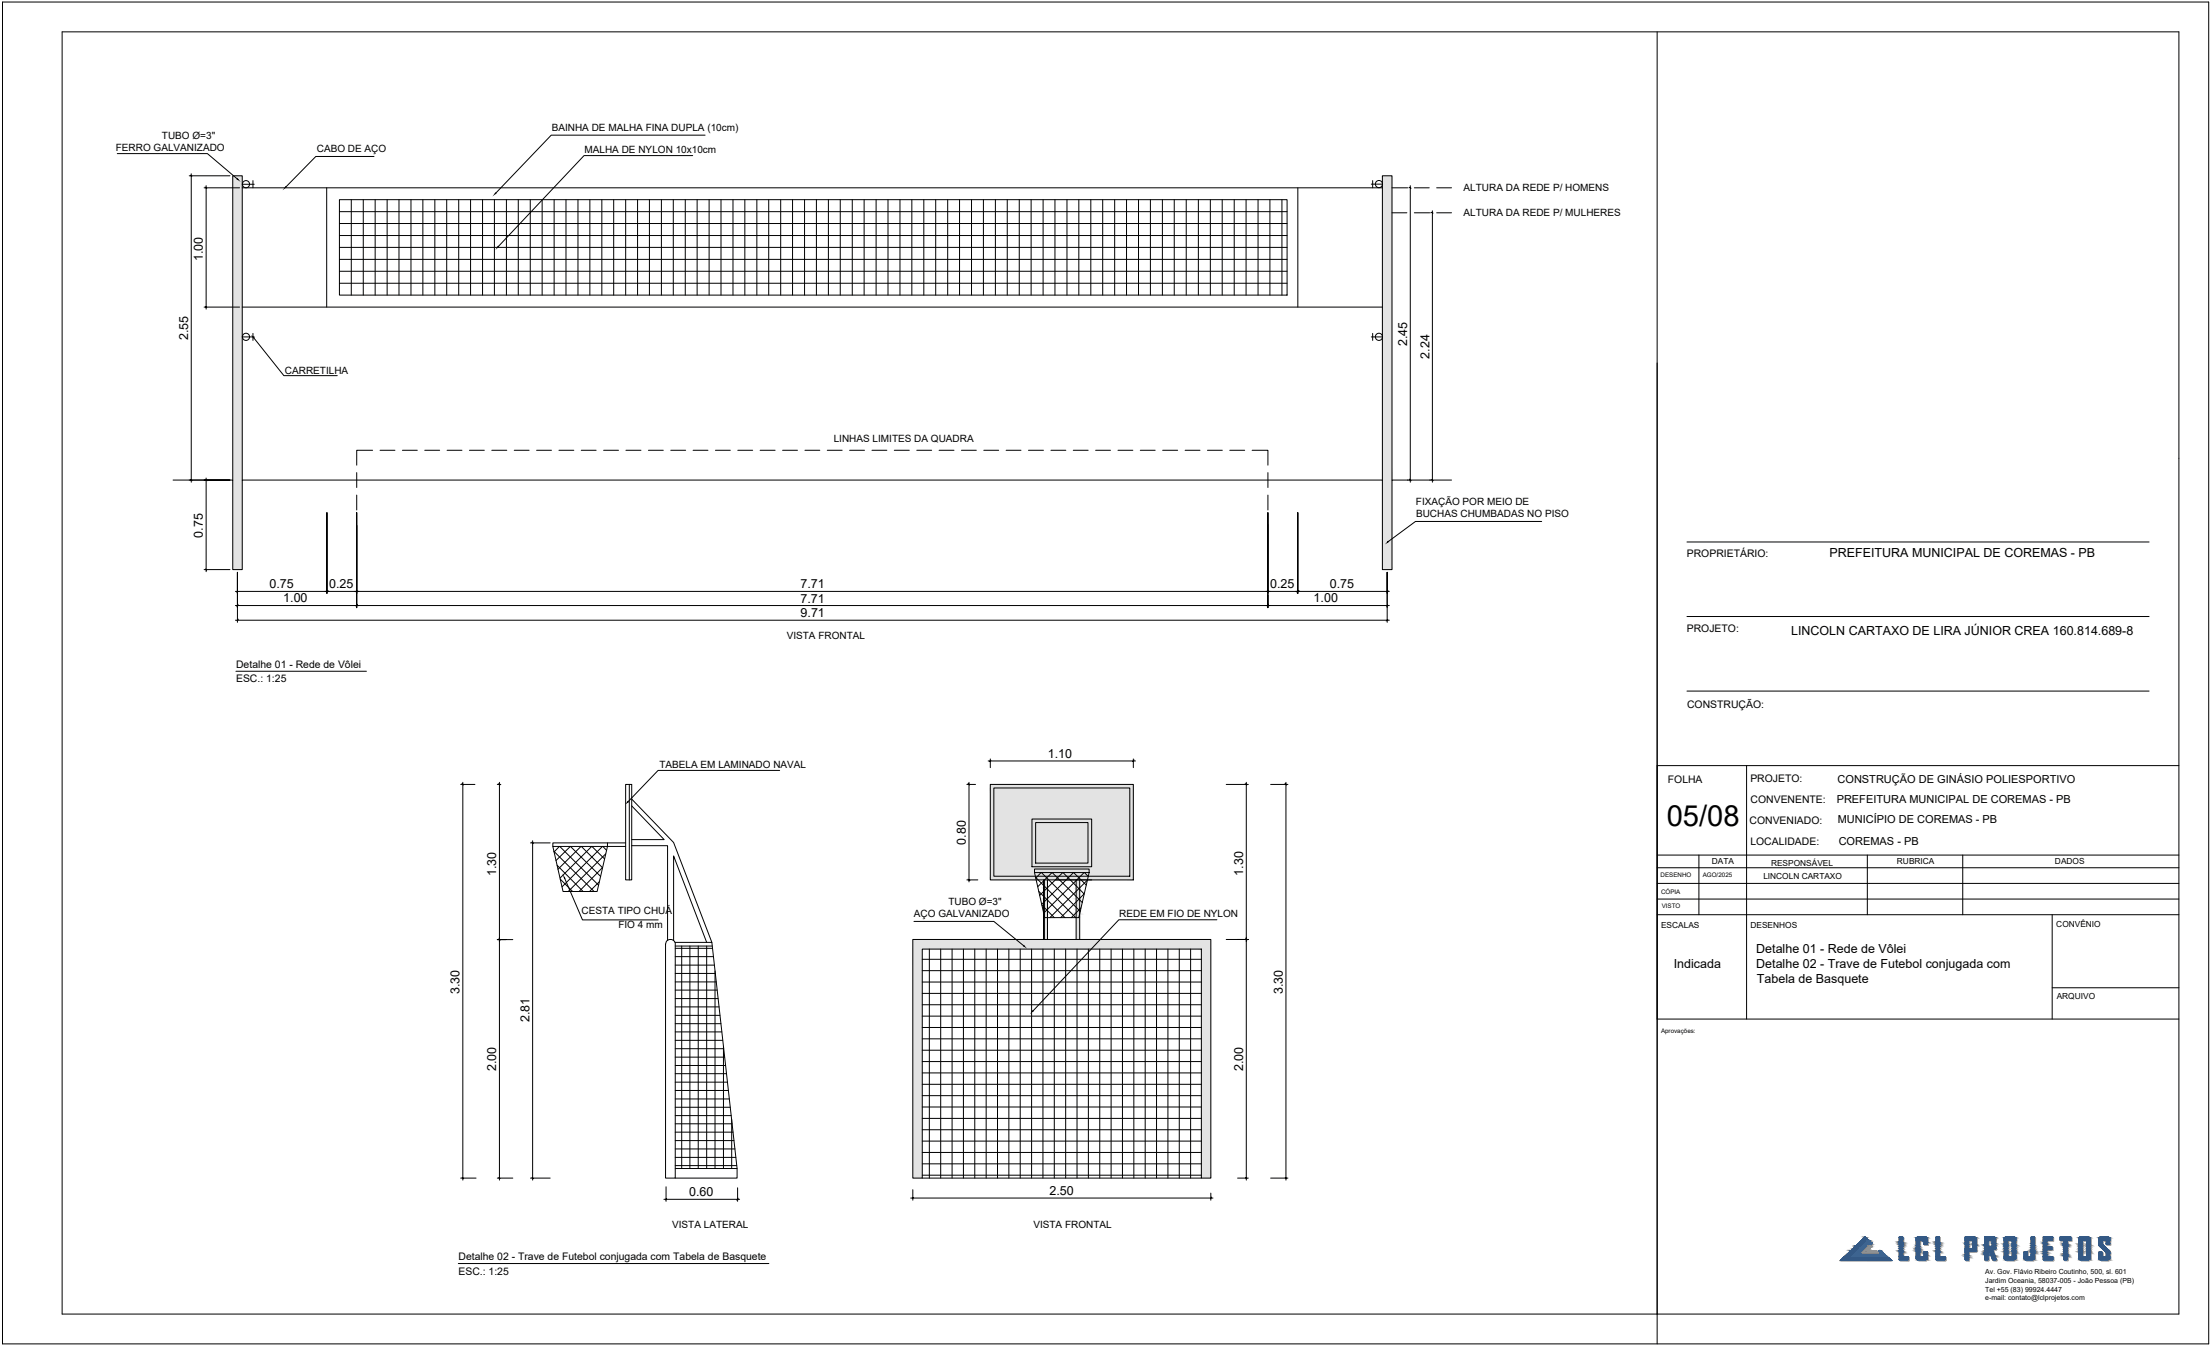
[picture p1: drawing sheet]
<svg xmlns="http://www.w3.org/2000/svg" width="740mm" height="450mm" viewBox="0 0 740 450" stroke-linecap="round" stroke-linejoin="round" font-family="sans-serif">
<defs><g id="words">
<text font-size="9.8" x="557.9" y="276.4">05/08</text>
<g font-size="4.2">
<text x="67.9" y="87.5" transform="rotate(-90 67.9 87.5)">1.00</text>
<text x="63" y="113.9" transform="rotate(-90 63 113.9)">2.55</text>
<text x="471" y="115.9" transform="rotate(-90 471 115.9)">2.45</text>
<text x="478.5" y="120.1" transform="rotate(-90 478.5 120.1)">2.24</text>
<text x="67.9" y="179.9" transform="rotate(-90 67.9 179.9)">0.75</text>
<text x="612.4" y="186.5">PREFEITURA MUNICIPAL DE COREMAS - PB</text>
<text x="90.2" y="196.9">0.75</text>
<text x="110.2" y="196.9">0.25</text>
<text x="267.9" y="196.9">7.71</text>
<text x="425.2" y="196.9">0.25</text>
<text x="445.2" y="196.9">0.75</text>
<text x="94.8" y="201.6">1.00</text>
<text x="267.9" y="201.7">7.71</text>
<text x="439.7" y="201.6">1.00</text>
<text x="268" y="206.5">9.71</text>
<text x="599.6" y="212.6">LINCOLN CARTAXO DE LIRA JÚNIOR CREA 160.814.689-8</text>
<text x="350.8" y="253.6">1.10</text>
<text x="323.3" y="282.7" transform="rotate(-90 323.3 282.7)">0.80</text>
<text x="166.1" y="293.2" transform="rotate(-90 166.1 293.2)">1.30</text>
<text x="416.1" y="293.1" transform="rotate(-90 416.1 293.1)">1.30</text>
<text x="587.9" y="319.1">Detalhe 01 - Rede de Vôlei</text>
<text x="560.3" y="324">Indicada</text>
<text x="587.9" y="324.1">Detalhe 02 - Trave de Futebol conjugada com</text>
<text x="588.1" y="329.1">Tabela de Basquete</text>
<text x="153.9" y="332.6" transform="rotate(-90 153.9 332.6)">3.30</text>
<text x="429.4" y="332.6" transform="rotate(-90 429.4 332.6)">3.30</text>
<text x="177.2" y="342.1" transform="rotate(-90 177.2 342.1)">2.81</text>
<text x="166.1" y="358.5" transform="rotate(-90 166.1 358.5)">2.00</text>
<text x="416.1" y="358.5" transform="rotate(-90 416.1 358.5)">2.00</text>
<text x="230.7" y="400.3">0.60</text>
<text x="351.3" y="399.9">2.50</text>
</g>
<g font-size="3.7">
<text x="615.1" y="262.1">CONSTRUÇÃO DE GINÁSIO POLIESPORTIVO</text>
<text x="614.8" y="268.8">PREFEITURA MUNICIPAL DE COREMAS - PB</text>
<text x="615.2" y="275.6">MUNICÍPIO DE COREMAS - PB</text>
<text x="615.5" y="282.8">COREMAS - PB</text>
</g>
<g font-size="3.5">
<text x="564.7" y="186.5">PROPRIETÁRIO:</text>
<text x="564.7" y="211.4">PROJETO:</text>
<text x="79" y="223.5">Detalhe 01 - Rede de Vôlei</text>
<text x="79" y="228.4">ESC.: 1:25</text>
<text x="564.8" y="236.8">CONSTRUÇÃO:</text>
<text x="558.3" y="262.2">FOLHA</text>
<text x="585.9" y="261.8">PROJETO:</text>
<text x="586" y="268.8">CONVENENTE:</text>
<text x="585.7" y="275.8">CONVENIADO:</text>
<text x="585.9" y="282.9">LOCALIDADE:</text>
<text x="153.5" y="421.7">Detalhe 02 - Trave de Futebol conjugada com Tabela de Basquete</text>
<text x="153.5" y="426.6">ESC.: 1:25</text>
</g>
<g font-size="3.3">
<text x="54.2" y="46.5">TUBO Ø=3&quot;</text>
<text x="184.7" y="43.7">BAINHA DE MALHA FINA DUPLA (10cm)</text>
<text x="38.8" y="50.6">FERRO GALVANIZADO</text>
<text x="106.1" y="50.9">CABO DE AÇO</text>
<text x="195.7" y="51.2">MALHA DE NYLON 10x10cm</text>
<text x="489.9" y="64">ALTURA DA REDE P/ HOMENS</text>
<text x="489.9" y="72.4">ALTURA DA REDE P/ MULHERES</text>
<text x="95.4" y="125.2">CARRETILHA</text>
<text x="279.1" y="148.1">LINHAS LIMITES DA QUADRA</text>
<text x="474" y="168.9">FIXAÇÃO POR MEIO DE</text>
<text x="474" y="173">BUCHAS CHUMBADAS NO PISO</text>
<text x="263.3" y="213.9">VISTA FRONTAL</text>
<text x="220.8" y="257">TABELA EM LAMINADO NAVAL</text>
<text x="317.5" y="302.8">TUBO Ø=3&quot;</text>
<text x="194.7" y="306.1">CESTA TIPO CHUÁ</text>
<text x="207" y="310.6">FIO 4 mm</text>
<text x="305.9" y="306.9">AÇO GALVANIZADO</text>
<text x="374.7" y="306.9">REDE EM FIO DE NYLON</text>
<text x="225" y="411">VISTA LATERAL</text>
<text x="345.9" y="411">VISTA FRONTAL</text>
</g>
<g font-size="2.8">
<text x="573.1" y="289.3">DATA</text>
<text x="592.9" y="289.8">RESPONSÁVEL</text>
<text x="635" y="289.3">RUBRICA</text>
<text x="687.9" y="289.3">DADOS</text>
<text x="590.3" y="294.2">LINCOLN CARTAXO</text>
<text x="556" y="310.6">ESCALAS</text>
<text x="586" y="310.6">DESENHOS</text>
<text x="688.4" y="310.2">CONVÊNIO</text>
<text x="688.5" y="334.2">ARQUIVO</text>
</g>
<g font-size="2.3">
<text x="664.5" y="426.4">Av. Gov. Flávio Ribeiro Coutinho, 500, sl. 601</text>
<text x="664.5" y="429.3">Jardim Oceania, 58037-005 - João Pessoa (PB)</text>
<text x="664.5" y="432.4">Tel +55 (83) 99924.4447</text>
<text x="664.5" y="435.2">e-mail: contato@lclprojetos.com</text>
</g>
<g font-size="2.1">
<text x="555.9" y="293.7">DESENHO</text>
<text x="570" y="293.7">AGO/2025</text>
<text x="556" y="299.2">CÓPIA</text>
<text x="556.2" y="304">VISTO</text>
<text x="556" y="345.6">Aprovações:</text>
</g>
</g></defs>
<!-- layer: PDF10_13-CORTE -->
<g fill="#e3e3e3" stroke="#e3e3e3" stroke-width=".33">
<path d="M357.5 293.7h.2z"/>
<path d="M353.9 293.7h.2z"/>
<path d="M350.3 293.7h.2z"/>
<path d="M357.6 293.8h3.6z"/>
<path d="M346.7 293.9h.2z"/>
<path d="M353.9 293.9h.2z"/>
<path d="M350.3 293.9h.2z"/>
<path d="M349.5 294.5h.2l-.2 .2z"/>
<path d="M349.5 296.5l.6 .6h-.6z"/>
<path d="M361.4 297.1v.3h-.2z"/>
<path d="M360.2 296.5l1 .9h-1z"/>
<path d="M350.4 297.4l.2-.3v.3z"/>
<path d="M350.4 297.4h.2v.2z"/>
<path d="M361.2 297.4l.2 .2h-.5z"/>
<path d="M349.5 297.6h.6l-.6 .7z"/>
<path d="M360.9 297.6h.5z"/>
<path d="M349.5 300.1l.6 .6h-.6z"/>
<path d="M350.6 300.7l-.2 .3z"/>
<path d="M360.9 300.7h.5z"/>
<path d="M350.4 301l.2 .2h-.4z"/>
<path d="M361.2 301h.2z"/>
<path d="M360.2 301.3h.6l-.6 .6z"/>
<path d="M360.2 303.6l.7 .7h-.7z"/>
<path d="M360.9 304.3h.5z"/>
<path d="M361.2 304.6l.2 .2h-.5z"/>
<path d="M361.4 304.3v.3h-.2z"/>
<path d="M349.5 303.6l.9 1h-.9z"/>
<path d="M360.2 304.8h.7l-.7 .7z"/>
<path d="M360.9 304.8h.5z"/>
<path d="M350.1 304.8h.5z"/>
<path d="M361.4 305.8v.2z"/>
<path d="M349.5 306l.2 1.1h-.2z"/>
<path d="M331.5 262.5l47.9 1.2v-1.2zM331.5 262.5l47.9 1.2h-47.9z"/>
<path d="M378.2 263.7l1.2 29.6v-29.6zM378.2 263.7l1.2 29.6h-1.2z"/>
<path d="M332.7 263.7l45.5 29.6v-29.6zM332.7 263.7l45.5 29.6h-45.5z"/>
<path d="M331.5 263.7l1.2 29.6v-29.6zM331.5 263.7l1.2 29.6h-1.2z"/>
<path d="M364.3 293.3h15.1zM364.3 293.3h15.1z"/>
<path d="M361.7 293.3h2.6zM361.6 293.3h2.7z"/>
<path d="M360.6 293.3h1.1zM360.6 293.3h1z"/>
<path d="M358.1 293.3h2.6zM358 293.3h2.7z"/>
<path d="M353.4 293.3h1.1zM353.4 293.3h1z"/>
<path d="M350.9 293.3h2.6zM350.9 293.3h2.6z"/>
<path d="M349.8 293.3h1.1zM349.8 293.3h1z"/>
<path d="M347.3 293.3h2.6zM347.3 293.3h2.6z"/>
<path d="M346.6 293.3h.7zM346.6 293.3h.6z"/>
<path d="M364.3 293.3l15.1 .4v-.4zM364.3 293.3l15.1 .4h-15.2z"/>
<path d="M361.6 293.3l2.6 .4 .1-.4zM361.6 293.3l2.6 .4h-2.9z"/>
<path d="M358 293.3l3 .4-.3-.4zM358 293.3l3 .4h-3.3z"/>
<path d="M357.1 293.3l.6 .4 .4-.4zM357.1 293.3l.6 .4z"/>
<path d="M354.5 293.3l3 .4-.4-.4zM354.5 293.3l3 .4h-3.4z"/>
<path d="M353.5 293.3l.6 .4 .3-.4zM353.5 293.3l.6 .4z"/>
<path d="M350.8 293.3l3.1 .4-.4-.4zM350.8 293.3l3.1 .4h-3.4z"/>
<path d="M349.9 293.3l.6 .4 .3-.4zM349.9 293.3l.6 .4z"/>
<path d="M347.2 293.3l3.1 .4-.4-.4zM347.2 293.3l3.1 .4h-3.4z"/>
<path d="M346.6 293.3l.3 .4 .3-.4zM346.6 293.3l.3 .4h-.2z"/>
<path d="M331.5 293.3l15.2 .4-.1-.4zM331.5 293.3l15.2 .4h-15.2z"/>
<path d="M357.7 293.7l3.5 .1zM357.6 293.8h3.6z"/>
<path d="M354.1 293.7l3.5 .1zM354 293.8h3.6z"/>
<path d="M350.5 293.7l3.5 .1zM350.4 293.8h3.6z"/>
<path d="M346.9 293.7l3.5 .1zM346.9 293.7l3.5 .1z"/>
<path d="M346.7 293.7h.2zM346.7 293.7l.1 .1z"/>
<path d="M331.5 293.7l15.2 .1zM331.5 293.7l15.2 .1z"/>
<path d="M361.3 293.7l2.9 .1zM361.2 293.8h3z"/>
<path d="M360.7 293.3l.5 .5zM360.7 293.3l.5 .5 .4-.5z"/>
<path d="M357.6 293.8h3.6zM357.6 293.8h3.6z"/>
<path d="M354 293.8h3.6zM354 293.8h3.6z"/>
<path d="M350.4 293.8h3.6zM350.4 293.8h3.6z"/>
<path d="M331.5 293.8h15.2zM331.5 293.8h15.2z"/>
<path d="M361.2 293.8h3zM361.2 293.8h3z"/>
<path d="M354 293.8h3.6zM354 293.8h3.6zM350.4 293.8h3.6zM350.4 293.8h3.6z"/>
<path d="M346.8 293.8h3.6zM346.8 293.8h3.6z"/>
<path d="M331.5 293.8h15.2zM331.5 293.8h15.2z"/>
<path d="M361.2 293.8h3zM361.2 293.8h3zM357.6 293.8h3.6zM357.6 293.8h3.6z"/>
<path d="M354 293.8h3.6zM354 293.8h3.6zM350.4 293.8h3.6zM350.4 293.8h3.6zM346.8 293.8h3.6zM346.8 293.8h3.6z"/>
<path d="M361.2 293.8h3zM361.2 293.8h3zM357.6 293.8h3.6zM357.6 293.8h3.6z"/>
<path d="M350.4 293.8h3.6zM350.4 293.8h3.6zM346.8 293.8h3.6zM346.8 293.8h3.6z"/>
<path d="M357.6 293.8h3.6zM357.6 293.8h3.6zM361.2 293.8h3zM361.2 293.8h3z"/>
<path d="M354 293.8h3.6zM354 293.8h3.6zM350.4 293.8h3.6zM350.4 293.8h3.6z"/>
<path d="M346.8 293.8h3.6zM346.8 293.8h3.6z"/>
<path d="M331.5 293.8h15.2zM331.5 293.8h15.2z"/>
<path d="M361.2 293.8l3 .1zM361.2 293.8l3 .1z"/>
<path d="M357.6 293.8h3.6zM357.6 293.8l3.5 .1z"/>
<path d="M354 293.8h3.6zM354 293.8l3.5 .1z"/>
<path d="M350.4 293.8h3.6zM350.4 293.8l3.5 .1z"/>
<path d="M346.8 293.8h3.6zM346.8 293.8l3.5 .1z"/>
<path d="M331.5 293.8l15.2 .1zM331.5 293.8l15.2 .1z"/>
<path d="M364.2 293.7l15.2 .8v-.8zM364.2 293.7l15.2 .8h-15.4z"/>
<path d="M361.3 293.9l2.7 .6 .2-.6zM361.3 293.9l2.7 .6h-2.2z"/>
<path d="M361.1 293.9l.7 .6zM361.1 293.9l.7 .6h-1.3z"/>
<path d="M357.7 293.9l2.8 .6 .6-.6zM357.7 293.9l2.8 .6h-2.3z"/>
<path d="M357.5 293.9l.7 .6zM357.5 293.9l.7 .6h-1.3z"/>
<path d="M354.1 293.9l2.8 .6 .6-.6zM354.1 293.9l2.8 .6h-2.2z"/>
<path d="M353.9 293.9l.8 .6zM353.9 293.9l.8 .6h-1.4z"/>
<path d="M350.5 293.9l2.8 .6 .6-.6zM350.5 293.9l2.8 .6h-2.2z"/>
<path d="M350.3 293.9l.8 .6zM350.3 293.9l.8 .6h-1.4z"/>
<path d="M346.9 293.9l2.8 .6 .6-.6zM346.9 293.9l2.8 .6h-2.2z"/>
<path d="M346.7 293.9l.8 .6zM346.7 293.9l.8 .6h-.7z"/>
<path d="M331.5 293.9l15.3 .6-.1-.6zM331.5 293.9l15.3 .6h-15.3z"/>
<path d="M360.5 294.5l.9 .2v-.2zM360.2 294.7l.3-.2 .9 .2z"/>
<path d="M360.2 294.5v.2zM360.2 294.5v.2l.3-.2z"/>
<path d="M349.7 294.5l.9 .2v-.2zM349.5 294.7l.2-.2 .9 .2z"/>
<path d="M360.2 294.7h1.2zM360.2 294.7h1.2z"/>
<path d="M360.2 294.7l1.2 1.8v-1.8zM360.2 294.7l1.2 1.8h-1.2z"/>
<path d="M360.2 296.5h1.2zM360.2 296.5h1.2z"/>
<path d="M349.5 294.7l1.1 1.8v-1.8zM349.5 294.7l1.1 1.8h-1.1z"/>
<path d="M349.5 296.5l1.1 .6v-.6zM349.5 296.5l1.1 .6h-.5zM350.1 297.1l.3 .3 .2-.3z"/>
<path d="M360.2 296.5l1.2 .6v-.6zM360.2 296.5l1.2 .6h-.5z"/>
<path d="M350.1 297.1h.5zM350.1 297.1h.5zM349.5 297.1h.6zM349.5 297.1h.6z"/>
<path d="M360.9 297.1l.3 .3zM360.9 297.1l.3 .3 .2-.3z"/>
<path d="M349.5 297.1l.9 .3zM349.5 297.1l.9 .3h-.9z"/>
<path d="M361.2 297.4h.2zM361.2 297.4h.2z"/>
<path d="M360.2 297.4h1zM360.2 297.4h1z"/>
<path d="M350.4 297.4h.2zM350.4 297.4h.2z"/>
<path d="M349.5 297.4h.9zM349.5 297.4h.9z"/>
<path d="M361.2 297.4l.2 .2v-.2zM361.2 297.4l.2 .2z"/>
<path d="M360.2 297.4l.7 .2 .3-.2zM360.2 297.4l.7 .2h-.7z"/>
<path d="M350.4 297.4l.2 .2zM350.4 297.4l.2 .2h-.5z"/>
<path d="M360.2 297.6h.7zM360.2 297.6h.7z"/>
<path d="M350.1 297.6h.5zM350.1 297.6h.5z"/>
<path d="M349.5 297.4l.6 .2 .3-.2zM349.5 297.4l.6 .2h-.6z"/>
<path d="M360.9 297.6l.5 .7v-.7zM360.9 297.6l.5 .7h-1.1z"/>
<path d="M360.2 297.6l.1 .7 .6-.7zM360.2 297.6l.1 .7z"/>
<path d="M350.1 297.6l.5 .7v-.7zM350.1 297.6l.5 .7h-1.1z"/>
<path d="M360.3 298.3h1.1zM360.3 298.3h1.1z"/>
<path d="M360.2 298.3l1.2 1.7v-1.7zM360.2 298.3l1.2 1.7h-1.2z"/>
<path d="M360.2 300l1.2 .1zM360.2 300l1.2 .1z"/>
<path d="M349.5 298.3l1.1 1.8v-1.8zM349.5 298.3l1.1 1.8h-1.1z"/>
<path d="M360.3 300.1l1.1 .6v-.6zM360.3 300.1l1.1 .6h-.5z"/>
<path d="M360.2 300.1l.7 .6zM360.2 300.1l.7 .6h-.7z"/>
<path d="M349.5 300.1l1.1 .6v-.6zM349.5 300.1l1.1 .6h-.5z"/>
<path d="M360.9 300.7h.5zM361 300.7h.4l-.2 .3z"/>
<path d="M360.2 300.7h.8zM360.2 300.7h.8z"/>
<path d="M350.1 300.7h.5zM350.1 300.7h.5z"/>
<path d="M349.5 300.7h.6zM349.5 300.7h.6z"/>
<path d="M361.4 300.7v.3zM361.4 300.7v.3h-.2z"/>
<path d="M360.2 300.7l1 .3zM360.2 300.7l1 .3h-1z"/>
<path d="M350.1 300.7l.3 .3 .2-.3zM350.1 300.7l.3 .3z"/>
<path d="M349.5 300.7l.9 .3zM349.5 300.7l.9 .3h-.9z"/>
<path d="M361.2 301h.2zM361.2 301l.2 .2z"/>
<path d="M360.2 301h1zM360.2 301h.9z"/>
<path d="M350.4 301h.2zM350.4 301h.2z"/>
<path d="M349.5 301h.9zM349.5 301h.9z"/>
<path d="M361.1 301l.3 .2zM360.9 301.2l.2-.2 .3 .2z"/>
<path d="M360.2 301l.7 .2 .2-.2zM360.2 301l.7 .2h-.7z"/>
<path d="M350.4 301l.2 .2zM350.4 301l.2 .2z"/>
<path d="M349.5 301l.7 .2 .2-.2zM349.5 301l.7 .2h-.7z"/>
<path d="M360.9 301.2l.5 .1zM360.9 301.2l.5 .1z"/>
<path d="M360.2 301.2h.7zM360.2 301.2l.6 .1z"/>
<path d="M350.2 301.2l.4 .1zM350.2 301.2l.4 .1z"/>
<path d="M349.5 301.2h.7zM349.5 301.2l.6 .1z"/>
<path d="M360.8 301.3l.6 .6v-.6zM360.2 301.9l.6-.6 .6 .6z"/>
<path d="M350.1 301.3l.5 .6v-.6zM349.5 301.9l.6-.6 .5 .6z"/>
<path d="M349.5 301.3v.6l.6-.6zM349.5 301.3v.6z"/>
<path d="M349.5 301.9h1.1zM349.5 301.9h1.1z"/>
<path d="M349.5 301.9l1.1 1.7v-1.7zM349.5 301.9l1.1 1.7h-1.1z"/>
<path d="M360.2 301.9l1.2 1.7v-1.7zM360.2 301.9l1.2 1.7h-1.2z"/>
<path d="M349.5 303.6h1.1zM349.5 303.6h1.1z"/>
<path d="M360.2 303.6l1.2 .7v-.7zM360.2 303.6l1.2 .7h-.5z"/>
<path d="M350.1 304.3h.5l-.2 .3zM350.4 304.6h.2v-.3z"/>
<path d="M360.9 304.3h.5zM360.9 304.3h.5l-.2 .3z"/>
<path d="M360.2 304.3h.7zM360.2 304.3h.7z"/>
<path d="M349.5 303.6l1.1 .7v-.7zM349.5 303.6l1.1 .7h-.5z"/>
<path d="M350.4 304.6l.2 .2v-.2zM350.4 304.6l.2 .2h-.5z"/>
<path d="M360.2 304.3l1 .3-.3-.3zM360.2 304.3l1 .3h-1z"/>
<path d="M361.2 304.6l.2 .2v-.2zM361.2 304.6l.2 .2z"/>
<path d="M349.5 304.6l.6 .2 .3-.2zM349.5 304.6l.6 .2h-.6z"/>
<path d="M360.2 304.6l.7 .2 .3-.2zM360.2 304.6l.7 .2h-.7z"/>
<path d="M349.5 304.8h.6zM349.5 304.8h.6z"/>
<path d="M360.9 304.8l.5 .7v-.7zM360.9 304.8l.5 .7h-1.2z"/>
<path d="M350.1 304.8l.5 .7v-.7zM350.1 304.8l.5 .7h-1.1z"/>
<path d="M349.5 304.8v.7zM349.5 304.8v.7l.6-.7z"/>
<path d="M349.5 305.5h1.1zM349.5 305.5h1.1z"/>
<path d="M360.2 305.5l1.2 .3v-.3zM360.2 305.5l1.2 .3h-1.2z"/>
<path d="M360.2 305.8l1.2 .2v-.2zM360.2 305.8l1.2 .2h-1.2z"/>
<path d="M349.5 305.5l1.1 .5v-.5zM349.5 305.5l1.1 .5h-1.1z"/>
<path d="M361.4 306v1.1zM361.4 306v1.1h-.3z"/>
<path d="M360.2 306l.9 1.1 .3-1.1zM360.2 306l.9 1.1h-.9z"/>
<path d="M349.5 306l1.1 1.1v-1.1zM349.5 306l1.1 1.1h-.9z"/>
<path d="M360.2 307.1l1.2 7.3v-7.3zM360.2 307.1l1.2 7.3h-1.2z"/>
<path d="M349.5 307.1l1.1 7.3v-7.3zM349.5 307.1l1.1 7.3h-1.1z"/>
<path d="M305.6 314.4l99.7 3.2v-3.2zM305.6 314.4l99.7 3.2h-99.7z"/>
<path d="M402.2 317.6l3.1 76.7v-76.7zM402.2 317.6l3.1 76.7h-3.1z"/>
<path d="M305.6 317.6l3.1 76.7v-76.7zM305.6 317.6l3.1 76.7h-3.1z"/>
<path d="M77.9 58.8l3.2 101.9v-101.9zM77.9 58.8l3.2 101.9h-3.2zM77.9 160.7l3.2 29.9v-29.9zM77.9 160.7l3.2 29.9h-3.2z"/>
<path d="M462.8 58.8l3.2 101.9v-101.9zM462.8 58.8l3.2 101.9h-3.2zM462.8 160.7l3.2 29.9v-29.9zM462.8 160.7l3.2 29.9h-3.2z"/>
</g>
<g fill="none" stroke="#e3e3e3" stroke-width=".33">
<path d="M346.8 293.8h.1M350.4 293.8h.1M350.5 293.9h.1M350.6 297.1h.1M350.6 297.4v-.3v.3M354 293.8h.1M354.1 293.9h.1M360.2 296.5h.1M361.2 293.8h.1M361.2 293.8h-3.6h3.6M361.2 297.4l-1-.9 1 .9M361.3 293.9h.1"/>
<path d="M361.4 297.6h.1M361.4 297.6h-.5h.5M349.5 303.6h.1M349.5 305.5h.1M350.4 304.6l-.9-1 .9 1M350.6 304.8h-.5h.5M361.4 304.6v-.3v.3M361.4 304.8h.1M361.4 304.8h-.5h.5"/>
</g>
<!-- layer: PDF10_cor 1 -->
<g fill="none" stroke="#000" stroke-width=".33">
<path d="M209.4 262.5h2.1v32h-2.1zM210.7 262.5v32M211.5 269.7l10.8 11.3h-10.8M211.5 267.4l14 14.6 12.8 33.4M185.4 284.9l13.5 13.5M186.5 289.6l8.7 8.8M187.3 283.3l-1.8 1.8M187.4 283.3l13 13M187.5 294.2l4.2 4.2M190.9 283.3l-4.8 4.7M191 283.3l10.1 10M194.5 283.3l-7.7 7.6"/>
<path d="M194.6 283.3l7.1 7.1-7.9 8M198.1 283.3l-10.6 10.5M198.2 283.3l4.2 4.2M200.6 295.1l-3.3 3.3M201.7 283.3l-13.6 13.5M201.8 283.3l1.3 1.3M202.8 285.8l-12.6 12.6M203.3 282.1v1.2l-3.4 15.1h-11.4l-3.4-15.1M209.4 282.1h-24.3v1.2h24.3M211.5 283h12v31.7M346.3 290.8h18.3v1.2h-18.3zM346.3 292l3.4 15.1h11.4l3.5-15.1"/>
<path d="M346.7 293.6l13.4 13.5M347.7 298.3l8.8 8.8M348.5 292l-1.8 1.9M348.6 292l13 13M352.2 292l-4.8 4.8M352.2 292l10.1 10.1M355.8 292l-7.8 7.7M355.8 292l7.1 7.2-7.8 7.9M362.9 292l-13.5 13.6M363 292l1.3 1.3M363.6 296.2l-4.3-4.2-10.6 10.6M364 294.6l-12.5 12.5"/>
<path d="M223.1 315a1.65 1.65 0 0 1 1.8-.5 1.65 1.65 0 0 1 1.1 1.5v78.3h-3.2v-78.3zM225.5 314.8v-28.3l11.1 28.9M226 315.4h12.3l8.4 75.7h-20.7M226 316.6h12.4M226 317.4h12.5M228.2 316.6v74.5M230.9 316.6v74.5M233.7 316.6v74.5M236.6 316.6v74.5M348.8 303l4.1 4.1M361.8 303.9l-3.2 3.2M226 337h14.7"/>
<path d="M226 325.8h13.4M226 339.8h15M226 328.6h13.8M226 334.2h14.4M226 331.4h14.1M226 323h13.1M226 320.2h12.8M239.4 325v66.1M226 359.3h17.2M226 356.6h16.9M226 353.8h16.6M226 351h16.3"/>
<path d="M226 348.2h15.9M226 345.4h15.6M226 342.6h15.3M242.2 350.1v41M226 378.9h19.4M226 376.1h19.1M226 373.4h18.8M226 370.6h18.5M226 367.8h18.1M226 365h17.8M226 362.2h17.5M244.9 374.7v16.4"/>
<path d="M226 390.1h20.6M226 387.4h20.3M226 384.5h20M226 381.7h19.7M246.7 391.1v3.2h-20.7"/>
</g>
<!-- layer: PDF10_13-CORTE -->
<g fill="none" stroke="#000" stroke-width=".33">
<path d="M331.5 262.5h47.9v32h-47.9zM332.7 263.7h45.5v29.6h-45.5zM345.5 274.1h19.9v16h-19.9zM346.7 275.3h17.5v13.6h-17.5zM349.5 294.5v19.9v-19.9M350.6 294.5v19.9M353.4 294.5h12M360.2 294.5v19.9M361.4 294.5v19.9M305.6 314.4h99.7v79.9h-3.1v-76.7h-93.5v76.7h-3.1zM311.1 317.6v76.7M314.9 317.6v76.7"/>
<path d="M318.7 317.6v76.7M322.5 317.6v76.7M326.3 317.6v76.7M330.1 317.6v76.7M333.9 317.6v76.7M337.7 317.6v76.7M341.5 317.6v76.7M345.3 317.6v76.7M349.1 317.6v76.7M352.9 317.6v76.7M356.7 317.6v76.7M360.5 317.6v76.7"/>
<path d="M364.3 317.6v76.7M368.1 317.6v76.7M371.9 317.6v76.7M375.7 317.6v76.7M379.6 317.6v76.7M383.3 317.6v76.7M387.1 317.6v76.7M391 317.6v76.7M394.8 317.6v76.7M398.6 317.6v76.7M308.7 336.3h93.5M308.7 332.5h93.5"/>
<path d="M308.7 328.7h93.5M308.7 324.9h93.5M308.7 321.1h93.5M308.7 359.1h93.5M308.7 355.3h93.5M308.7 351.5h93.5M308.7 347.7h93.5M308.7 343.9h93.5M308.7 340.1h93.5M308.7 378.1h93.5M308.7 374.3h93.5M308.7 370.5h93.5"/>
<path d="M308.7 366.7h93.5M308.7 362.9h93.5M308.7 393.3h93.5M308.7 389.5h93.5M308.7 385.7h93.5M308.7 381.9h93.5M308.7 394.3h93.5"/>
</g>
<!-- layer: PDF10_A_Texto -->
<g fill="none" stroke="#000" stroke-width=".33">
<path d="M63.3 58.8h13.7M64 58.2v103.2M68.3 62.9h11.9M69 62.1v41.4M471.2 62.9h.2M472.1 62.1v99.3M478.6 71.2h.2M479.5 70.5v90.9M68.3 102.8h11.9M69 160v31.3M63.3 160.7h13.7h-8.7M424.4 175.5v27.9v-4.4"/>
<path d="M471.2 160.7h.2M478.6 160.7h.2M68.3 190.6h8.7M78.8 197.9h386.3M79.5 198.6v-7v11.8M79.5 191.6v16.7M109.4 198.6v-27v27M119.4 198.6v-22.8v22.8M424.4 198.6v-27v27M434.4 198.6v-27v27M464.4 198.6v-7v16.7M464.4 191.6v11.8"/>
<path d="M78.8 202.7h386.3M78.8 207.6h386.3M119.4 203.4v-31.8v31.8M330.8 254.7h49.3M331.5 254v2.9M379.4 254v2.9M154.2 262.5h4.8M154.9 261.8v133.2M166.5 262.5h1.2M167.2 261.8v133.2M323.6 262.5h3M324.4 261.8v33.4"/>
<path d="M410.5 262.5h7.4M417.2 261.8v133.2M425.3 262.5h5.8M430.5 261.8v133.2M177.6 282.1h6.6M178.3 281.4v113.6M323.6 294.5h3.7M169.3 314.5h-2.8h5.2M410.5 314.4h7.4h-3.6M154.2 394.3h5.2M166.5 394.3h5.2M177.6 394.3h6.6"/>
<path d="M223 397.2v4.9M246.9 397.5v4.6M305.6 398.2v3.5M405.3 399.3v2.4M414.3 394.3h3.6M425.3 394.3h5.8M222.2 401.4h25.4M304.8 401h101.2"/>
</g>
<!-- layer: PDF10_0 -->
<g fill="#000" stroke="#000" stroke-width=".33">
<path d="M79.4 198.1l.3-.3zM119.2 198.1l.4-.3zM424.3 198.1l.3-.3zM405.5 400.8l-.3 .3z"/>
<path d="M63.8 58.7l.4 .3zM63.8 58.7l.4 .3z"/>
<path d="M68.8 62.7l.3 .3zM68.8 62.7l.4 .3z"/>
<path d="M471.9 62.7l.4 .3zM471.9 62.7l.4 .3z"/>
<path d="M479.3 71.1l.3 .3zM479.3 71.1l.3 .2z"/>
<path d="M68.9 102.6l.3 .3zM68.8 102.7l.4 .2z"/>
<path d="M63.9 160.5l.3 .3zM63.8 160.5l.4 .3z"/>
<path d="M68.8 160.5l.4 .3zM68.8 160.5l.4 .3z"/>
<path d="M471.9 160.5l.4 .3zM471.9 160.5l.4 .3z"/>
<path d="M479.4 160.5l.2 .3zM479.3 160.5l.3 .3z"/>
<path d="M68.9 190.5l.3 .3zM68.8 190.5l.4 .3z"/>
<path d="M109.3 198.1l.3-.3zM109.6 197.8l-.3 .3z"/>
<path d="M109.6 197.8l-.3 .3zM109.3 198.1l.3-.3z"/>
<path d="M119.2 198.1l.4-.3zM119.6 197.8l-.3 .3z"/>
<path d="M424.3 198.1l.3-.3zM424.6 197.8l-.3 .3z"/>
<path d="M434.3 198.1l.3-.3zM434.6 197.8l-.3 .3z"/>
<path d="M434.6 197.8l-.3 .3zM434.6 197.8l-.3 .3z"/>
<path d="M464.2 198.1l.3-.3zM464.5 197.8l-.3 .3z"/>
<path d="M79.7 202.5l-.3 .3zM79.7 202.5l-.3 .3z"/>
<path d="M79.7 207.4l-.3 .3zM79.7 207.4l-.3 .3z"/>
<path d="M119.2 202.8l.4-.3zM119.6 202.5l-.3 .3z"/>
<path d="M119.6 202.5l-.3 .3zM119.2 202.8l.4-.3z"/>
<path d="M424.3 202.8l.3-.3zM424.6 202.5l-.3 .3z"/>
<path d="M424.6 202.5l-.3 .3zM424.3 202.8l.3-.3z"/>
<path d="M464.5 207.4l-.3 .3zM464.5 207.4l-.3 .3z"/>
<path d="M464.2 202.8l.3-.3zM464.5 202.5l-.3 .3z"/>
<path d="M331.6 254.5l-.2 .4zM331.6 254.5l-.2 .4z"/>
<path d="M379.2 254.8l.4-.3zM379.6 254.5l-.3 .4z"/>
<path d="M154.8 262.4l.3 .3zM154.8 262.4l.3 .3z"/>
<path d="M167 262.4l.3 .3zM167 262.4l.4 .3z"/>
<path d="M324.2 262.4l.3 .3zM324.2 262.4l.3 .3z"/>
<path d="M417 262.4l.3 .3zM417 262.4l.4 .3z"/>
<path d="M430.3 262.4l.3 .3zM430.3 262.4l.3 .3z"/>
<path d="M178.1 281.9l.4 .3zM178.1 281.9l.4 .3z"/>
<path d="M324.2 294.3l.3 .3zM324.2 294.3l.3 .3z"/>
<path d="M167.1 314.3l.3 .3zM167 314.3l.4 .3z"/>
<path d="M167 314.3l.4 .3zM167 314.3l.4 .3z"/>
<path d="M417.1 314.3l.3 .3zM417 314.3l.4 .3z"/>
<path d="M417 314.3l.4 .3zM417 314.3l.4 .3z"/>
<path d="M154.8 394.1l.3 .3zM154.8 394.2l.3 .2z"/>
<path d="M167.1 394.1l.3 .3zM167 394.2l.4 .2z"/>
<path d="M178.2 394.1l.3 .3zM178.1 394.2l.4 .2z"/>
<path d="M417.1 394.1l.3 .3zM417 394.2l.4 .2z"/>
<path d="M430.3 394.1l.3 .3zM430.3 394.2l.3 .2z"/>
<path d="M223.1 401.2l-.3 .4zM223.1 401.2l-.3 .4z"/>
<path d="M246.7 401.5l.3-.3zM247 401.2l-.3 .4z"/>
<path d="M305.7 400.8l-.3 .3zM305.7 400.8l-.3 .3z"/>
</g>
<!-- layer: PDF10_COTAS -->
<path d="M79.5 59.9l.2 .2zM95.7 62.5l-.3 .4zM165.9 64.6l-.2 .3zM166.8 82.5l-.2 .3zM84.7 112.8l.3 .2zM464.7 181.2l-.3 .3zM210.2 268.3l-.3 .3zM188.9 293.6l.1 .4zM342.7 316.5l.3 .3zM345.8 338.2l-.2 .4z" fill="#000" stroke="#000" stroke-width=".33"/>
<g fill="none" stroke="#000" stroke-width=".33">
<path d="M39.3 51.4h30.1l10 8.5M125.2 52.4h-19.5l-10 10.2M231.9 52.1h-36.4l-28.7 30.4M236 45.2h-51.5l-18.5 19.4M113.6 70.8h317.2M113.6 74.8h317.2M113.6 78.8h317.2M117.6 66.8v32M121.6 66.8v32M125.6 66.8v32M129.6 66.8v32M133.6 66.8v32"/>
<path d="M137.6 66.8v32M141.6 66.8v32M145.6 66.8v32M149.5 66.8v32M153.6 66.8v32M157.5 66.8v32M161.5 66.8v32M165.5 66.8v32M169.5 66.8v32M173.5 66.8v32M177.5 66.8v32M181.5 66.8v32"/>
<path d="M185.5 66.8v32M189.5 66.8v32M193.5 66.8v32M197.5 66.8v32M201.5 66.8v32M205.4 66.8v32M209.4 66.8v32M213.4 66.8v32M217.4 66.8v32M221.4 66.8v32M225.4 66.8v32M229.4 66.8v32"/>
<path d="M233.4 66.8v32M237.4 66.8v32M241.4 66.8v32M245.4 66.8v32M249.3 66.8v32M253.4 66.8v32M257.3 66.8v32M261.3 66.8v32M265.3 66.8v32M269.3 66.8v32M273.3 66.8v32M277.3 66.8v32"/>
<path d="M281.3 66.8v32M285.3 66.8v32M289.3 66.8v32M293.3 66.8v32M297.3 66.8v32M301.3 66.8v32M305.2 66.8v32M309.2 66.8v32M313.2 66.8v32M317.2 66.8v32M321.2 66.8v32M325.2 66.8v32"/>
<path d="M329.2 66.8v32M333.2 66.8v32M337.2 66.8v32M341.2 66.8v32M345.2 66.8v32M349.2 66.8v32M353.1 66.8v32M357.2 66.8v32M361.1 66.8v32M365.1 66.8v32M369.1 66.8v32M373.1 66.8v32"/>
<path d="M377.1 66.8v32M381.1 66.8v32M385.1 66.8v32M389.1 66.8v32M393.1 66.8v32M397.1 66.8v32M401.2 66.8v32M405.2 66.8v32M409.1 66.8v32M413.2 66.8v32M417.1 66.8v32M421.1 66.8v32"/>
<path d="M425.1 66.8v32M429.1 66.8v32M466 62.9h4.9M466 71.2h4.9M473.4 62.9h5M473.4 71.2h5M480.9 62.9h5M480.9 71.2h5M113.6 82.8h317.2M113.6 86.8h317.2M113.6 90.8h317.2M113.6 94.8h317.2"/>
<path d="M84.9 113.1l10.1 12.6h17.9M119.4 158.2v5M124.7 150.7h-5.3v5M127.2 150.7h5M134.7 150.7h5M142.2 150.7h5M149.7 150.7h4.9M157.1 150.7h5M164.6 150.7h5.1M172.1 150.7h5M179.6 150.7h5M187.1 150.7h5"/>
<path d="M194.6 150.7h5M202.1 150.7h4.9M209.5 150.7h5.1M217.1 150.7h4.9M224.5 150.7h5M232 150.7h5M239.5 150.7h5M247 150.7h5M254.4 150.7h5.1M262 150.7h5M269.5 150.7h4.9M276.9 150.7h5"/>
<path d="M284.4 150.7h5M291.9 150.7h5M299.4 150.7h5M306.9 150.7h5M314.4 150.7h5M321.8 150.7h5M329.3 150.7h5M336.8 150.7h5M344.3 150.7h5M351.8 150.7h5M359.3 150.7h5M366.8 150.7h4.9"/>
<path d="M374.2 150.7h5M381.7 150.7h5M389.2 150.7h5M396.7 150.7h5M404.2 150.7h5M411.7 150.7h5M419.1 150.7h5.3v5M424.4 158.2v5M119.4 165.7v5M424.4 165.7v5M516.1 174.5h-42.3l-9.1 6.7M261 257.8h-40.7l-10.1 10.5"/>
<path d="M189 294l6 13.9h25.3M305.9 308.4h26.8l10 8.1M407.4 307.8h-32.9l-28.6 30.5"/>
</g>
<!-- layer: PDF10_0 -->
<g fill="none" stroke="#000" stroke-width=".33">
<path d="M81.1 62.9h381.7M81.1 61.7h4M84.7 60.4v2.5M109.4 62.9v39.9M113.6 66.8h317.2v32h-317.2zM434.4 62.9v39.9M459 61.6h3.8M459.5 60.4v2.5M81.1 102.8h381.7M81.1 112.8h4M84.7 111.6v2.3M459 112.8h3.8"/>
<path d="M459.5 111.6v2.3M77.9 160.7v-101.9h3.2v101.9M462.8 160.7v-101.9h3.2v101.9"/>
<circle cx="82.3" cy="61.6" r="1.2"/>
<circle cx="461.6" cy="61.6" r="1.2"/>
<circle cx="82.3" cy="112.7" r="1.2"/>
<circle cx="461.6" cy="112.7" r="1.2"/>
</g>
<!-- layer: PDF10_PISOS -->
<path d="M57.9 160.7h20v29.9h3.2v-29.9h381.7v29.9h3.2v-29.9h19.9" fill="none" stroke="#000" stroke-width=".33"/>
<!-- layer: SELO_EXTERNO -->
<path d="M554.7 10.7v439.1M729.4 10.7v429.1h-708.6M.8 449.8h738.6" fill="none" stroke="#000" stroke-width=".33"/>
<!-- layer: 0 -->
<path d="M729.4 10.7h-708.6v429.1M739.4 .7h-738.6v449.1M79 224.7h43.7M153.4 422.9h104" fill="none" stroke="#000" stroke-width=".33"/>
<!-- layer: CURVAS MESTRAS -->
<g fill="none" stroke="#000" stroke-width=".33">
<path d="M564.7 181.4h154.7M564.7 206.3h154.7M564.7 231.3h154.7M584.7 256.2v84.9M729.4 256.2h-174.7v84.9h174.7M554.7 286.2h174.7M554.7 295.7h174.7M554.7 290.4h174.7M568.7 286.2v19.9M625.1 286.2v19.9M657 286.2v19.9M554.7 306.1h174.7"/>
<path d="M554.7 300.9h174.7M687 306.1v35M687 330.6h42.4"/>
</g>
<!-- layer: . Vista 00 -->
<path d="M739.4 .7v449.1" fill="none" stroke="#000" stroke-width=".33"/>
<!-- layer: LOGO LCL -->
<g fill="#a8a9aa" stroke="#a8a9aa" stroke-width=".33">
<path d="M702.9 414.7h3.6z"/>
<path d="M624.3 414.2h.1z"/>
<path d="M624.2 414.3h.4z"/>
<path d="M623.3 415.1h1.8z"/>
<path d="M624.7 416h1.7z"/>
<path d="M626 416.5h.2z"/>
<path d="M629.3 418.7h.2z"/>
<path d="M623.4 419.3h.2z"/>
<path d="M664.7 414.4h3.1zM664.7 414.4h3.1z"/>
<path d="M658.2 414.4h3.1zM658.2 414.4h3.1z"/>
<path d="M648.4 414.4h1.1zM648.4 414.4h1.1z"/>
<path d="M636.1 414.4h1.1zM636.1 414.4h1.1z"/>
<path d="M684.3 414.4h3.1zM684.3 414.4h3.1z"/>
<path d="M703.5 414.4h2.6zM703.3 414.4h2.8z"/>
<path d="M642.4 414.4h2.6zM642.2 414.4h2.8z"/>
<path d="M696.7 414.4h2.8zM696.6 414.4h2.9z"/>
<path d="M671.8 414.4h2.8zM671.7 414.4h2.9z"/>
<path d="M703.3 414.4h2.8zM703.3 414.4h2.8z"/>
<path d="M696.6 414.4h2.9zM696.6 414.4h2.9z"/>
<path d="M671.7 414.4h2.9zM671.7 414.4h2.9z"/>
<path d="M658.2 414.4h3.2zM658.2 414.4h3.2z"/>
<path d="M664.7 414.4h3.2zM664.7 414.4h3.2z"/>
<path d="M642.2 414.4h2.8zM642.2 414.4h2.8z"/>
<path d="M689.9 414.4h3.6zM689.9 414.4h3.6z"/>
<path d="M684.3 414.4h3.1zM684.3 414.4h3.1z"/>
<path d="M680.3 414.4h1.1zM680.3 414.4h1.1z"/>
<path d="M648.4 414.4h1.1zM648.4 414.4h1.1z"/>
<path d="M636.1 414.4h1.1zM636.1 414.4h1.1z"/>
<path d="M664.7 414.4h3.2zM664.7 414.4h3.2z"/>
<path d="M680.3 414.4h1.1zM680.3 414.4h1.1z"/>
<path d="M658.2 414.4h3.2zM658.2 414.4h3.2z"/>
<path d="M648.4 414.4h1.1zM648.4 414.4h1.1z"/>
<path d="M636.1 414.4h1.1zM636.1 414.4h1.1z"/>
<path d="M684.3 414.4h3.1zM684.3 414.4h3.1z"/>
<path d="M703.3 414.4h2.9zM703.2 414.4h3z"/>
<path d="M642.2 414.4h3zM642.1 414.4h3.1z"/>
<path d="M703.2 414.4h3zM703.2 414.4h3z"/>
<path d="M696.6 414.4h3zM696.5 414.4h3.1z"/>
<path d="M671.7 414.4h3zM671.6 414.4h3.1z"/>
<path d="M696.5 414.4h3.1zM696.5 414.4h3.1z"/>
<path d="M671.6 414.4h3.1zM671.6 414.4h3.1z"/>
<path d="M658.2 414.4h3.3zM658.2 414.4h3.3z"/>
<path d="M664.7 414.4h3.3zM664.7 414.4h3.3z"/>
<path d="M642.1 414.4h3.1zM642.1 414.4h3.1z"/>
<path d="M689.9 414.4h3.6zM689.9 414.4h3.6z"/>
<path d="M684.3 414.4h3.1zM684.3 414.4h3.1z"/>
<path d="M680.3 414.4h1.1zM680.3 414.4h1.1z"/>
<path d="M648.4 414.4h1.1zM648.4 414.4h1.1z"/>
<path d="M636.1 414.4h1.1zM636.1 414.4h1.1z"/>
<path d="M680.3 414.4h1.1zM680.3 414.4h1.1z"/>
<path d="M664.7 414.4h3.4zM664.7 414.4h3.4z"/>
<path d="M658.2 414.4h3.4zM658.2 414.4h3.4z"/>
<path d="M703.2 414.4h3.1zM703.1 414.4h3.2z"/>
<path d="M703.1 414.4h3.2zM703.1 414.4h3.2z"/>
<path d="M642.1 414.4h3.2zM642 414.4h3.3z"/>
<path d="M648.4 414.4h1.1zM648.4 414.4h1.1z"/>
<path d="M636.1 414.4h1.1zM636.1 414.4h1.1z"/>
<path d="M684.3 414.4h3.1zM684.3 414.4h3.1z"/>
<path d="M696.5 414.4h3.2zM696.4 414.4h3.3z"/>
<path d="M671.6 414.4h3.2zM671.5 414.4h3.3z"/>
<path d="M696.4 414.4h3.3zM696.4 414.4h3.3z"/>
<path d="M671.5 414.4h3.3zM671.5 414.4h3.3z"/>
<path d="M658.2 414.4h3.4zM658.2 414.4h3.4z"/>
<path d="M664.7 414.4h3.4zM664.7 414.4h3.4z"/>
<path d="M642 414.4h3.3zM642 414.4h3.3z"/>
<path d="M689.9 414.4h3.6zM689.9 414.4h3.6z"/>
<path d="M684.3 414.4h3.1zM684.3 414.4h3.1z"/>
<path d="M703.1 414.4l3.3 .1zM703 414.5h3.4z"/>
<path d="M703 414.5h3.4zM703 414.5h3.4z"/>
<path d="M642 414.4l3.3 .1zM641.9 414.5h3.4z"/>
<path d="M696.4 414.4l3.4 .1zM696.3 414.5h3.5z"/>
<path d="M671.5 414.4l3.4 .1zM671.4 414.5h3.5z"/>
<path d="M696.3 414.5h3.5zM696.3 414.5h3.5z"/>
<path d="M671.4 414.5h3.5zM671.4 414.5h3.5z"/>
<path d="M658.2 414.4l3.5 .1zM658.2 414.4l3.5 .1z"/>
<path d="M664.7 414.4l3.5 .1zM664.7 414.4l3.5 .1z"/>
<path d="M641.9 414.5h3.5zM641.9 414.5h3.5z"/>
<path d="M689.9 414.4l3.6 .1zM689.9 414.4l3.6 .1z"/>
<path d="M684.3 414.4l3.1 .1zM684.3 414.4l3.1 .1z"/>
<path d="M680.3 414.4l1.1 .1zM680.3 414.4l1.1 .1z"/>
<path d="M648.4 414.4l1.1 .1zM648.4 414.4l1.1 .1z"/>
<path d="M636.1 414.4l1.1 .1zM636.1 414.4l1.1 .1z"/>
<path d="M680.3 414.5h1.1zM680.3 414.5h1.1z"/>
<path d="M664.7 414.5h3.5zM664.7 414.5h3.5z"/>
<path d="M658.2 414.5h3.5zM658.2 414.5h3.5z"/>
<path d="M648.4 414.5h1.1zM648.4 414.5h1.1z"/>
<path d="M636.1 414.5h1.1zM636.1 414.5h1.1z"/>
<path d="M684.3 414.5h3.1zM684.3 414.5h3.1z"/>
<path d="M703 414.5l3.4 .1zM703 414.5l3.4 .1zM703 414.6h3.4zM703 414.6h3.4z"/>
<path d="M641.9 414.5l3.5 .1zM641.9 414.5l3.5 .1z"/>
<path d="M696.3 414.5l3.6 .1zM696.3 414.5l3.6 .1z"/>
<path d="M671.4 414.5l3.6 .1zM671.4 414.5l3.6 .1z"/>
<path d="M696.2 414.6h3.7zM696.2 414.6h3.7z"/>
<path d="M671.3 414.6h3.7zM671.3 414.6h3.7z"/>
<path d="M658.2 414.5l3.5 .1zM658.2 414.5l3.5 .1z"/>
<path d="M664.7 414.5l3.5 .1zM664.7 414.5l3.5 .1z"/>
<path d="M641.9 414.6h3.5zM641.9 414.6h3.5z"/>
<path d="M680.3 414.5l1.1 .1zM680.3 414.5l1.1 .1z"/>
<path d="M648.4 414.5l1.1 .1zM648.4 414.5l1.1 .1z"/>
<path d="M636.1 414.5l1.1 .1zM636.1 414.5l1.1 .1z"/>
<path d="M680.3 414.6l1.1 .1zM680.3 414.6l1.1 .1z"/>
<path d="M689.9 414.5l3.6 .2zM689.9 414.5l3.6 .2z"/>
<path d="M684.3 414.5l3.1 .2zM684.3 414.5l3.1 .2z"/>
<path d="M664.7 414.6l3.6 .1zM664.7 414.6l3.6 .1z"/>
<path d="M658.2 414.6l3.6 .1zM658.2 414.6l3.6 .1z"/>
<path d="M648.4 414.6l1.1 .1zM648.4 414.6l1.1 .1z"/>
<path d="M636.1 414.6l1.1 .1zM636.1 414.6l1.1 .1z"/>
<path d="M684.3 414.7h3.1zM684.3 414.7h3.1z"/>
<path d="M703 414.6l3.5 .1zM703 414.6l3.5 .1zM702.9 414.7h3.6z"/>
<path d="M641.9 414.6l3.6 .1zM641.9 414.6l3.6 .1z"/>
<path d="M696.2 414.6l3.7 .1zM696.2 414.6l3.7 .1z"/>
<path d="M671.3 414.6l3.7 .1zM671.3 414.6l3.7 .1z"/>
<path d="M696.2 414.7h3.7zM696.2 414.7h3.7z"/>
<path d="M671.3 414.7h3.7zM671.3 414.7h3.7z"/>
<path d="M658.2 414.7h3.6zM658.2 414.7h3.6z"/>
<path d="M664.7 414.7h3.6zM664.7 414.7h3.6z"/>
<path d="M641.8 414.7h3.7zM641.8 414.7h3.7z"/>
<path d="M648.4 414.7l1.1 .1zM648.4 414.7l1.1 .1z"/>
<path d="M636.1 414.7l1.1 .1zM636.1 414.7l1.1 .1z"/>
<path d="M680.3 414.7l1.1 .1zM680.3 414.7l1.1 .1z"/>
<path d="M702.9 414.7l3.6 .1zM702.9 414.7l3.6 .1z"/>
<path d="M680.3 414.8h1.1zM680.3 414.8h1.1z"/>
<path d="M702.9 414.8h3.6zM702.9 414.8h3.6z"/>
<path d="M641.8 414.7l3.7 .1zM641.8 414.7l3.7 .1z"/>
<path d="M696.2 414.7l3.7 .1zM696.2 414.7l3.7 .1z"/>
<path d="M671.3 414.7l3.7 .1zM671.3 414.7l3.7 .1z"/>
<path d="M696.2 414.8h3.7zM696.2 414.8h3.7z"/>
<path d="M671.2 414.8h3.8zM671.2 414.8h3.8z"/>
<path d="M658.2 414.7l3.6 .1zM658.2 414.7l3.6 .1z"/>
<path d="M664.7 414.7l3.6 .1zM664.7 414.7l3.6 .1z"/>
<path d="M641.8 414.8h3.7zM641.8 414.8h3.7z"/>
<path d="M664.7 414.8h3.6zM664.7 414.8h3.6z"/>
<path d="M658.2 414.8h3.6zM658.2 414.8h3.6z"/>
<path d="M648.4 414.8h1.1zM648.4 414.8h1.1z"/>
<path d="M636.1 414.8h1.1zM636.1 414.8h1.1z"/>
<path d="M684.3 414.7l3.1 .1v-.1zM684.3 414.7l3.1 .1h-3.1z"/>
<path d="M684.3 414.8l3.1 .1zM684.3 414.8l3.1 .1z"/>
<path d="M689.9 414.7l3.6 .2v-.2zM689.9 414.7l3.6 .2h-3.6z"/>
<path d="M702.9 414.8l3.6 .1zM702.9 414.8l3.6 .1z"/>
<path d="M696.2 414.8l3.7 .2zM696.2 414.8l3.7 .2z"/>
<path d="M671.2 414.8l3.8 .2zM671.2 414.8l3.8 .2z"/>
<path d="M641.8 414.8l3.7 .2zM641.8 414.8l3.7 .2z"/>
<path d="M702.9 414.9l3.6 .1zM702.9 414.9l3.6 .1zM702.9 415h3.6zM702.9 415h3.6z"/>
<path d="M696.2 415h3.7zM696.2 415h3.7z"/>
<path d="M671.2 415h3.8zM671.2 415h3.8z"/>
<path d="M641.8 415h3.7zM641.8 415h3.7z"/>
<path d="M664.7 414.8l3.6 .2zM664.7 414.8l3.6 .2z"/>
<path d="M658.2 414.8l3.6 .2zM658.2 414.8l3.6 .2z"/>
<path d="M648.4 414.8l1.1 .2zM648.4 414.8l1.1 .2z"/>
<path d="M636.1 414.8l1.1 .2zM636.1 414.8l1.1 .2z"/>
<path d="M680.3 414.8l1.1 .2zM680.3 414.8l1.1 .2z"/>
<path d="M641.8 415h3.7zM641.8 415h3.7z"/>
<path d="M664.7 415h3.6zM664.7 415h3.6z"/>
<path d="M702.9 415h3.6zM702.9 415h3.6z"/>
<path d="M658.2 415h3.6zM658.2 415h3.6z"/>
<path d="M641.8 415h3.7zM641.8 415h3.7z"/>
<path d="M696.2 415h3.7zM696.2 415h3.7z"/>
<path d="M671.2 415h3.8zM671.2 415h3.8z"/>
<path d="M696.2 415h3.7zM696.2 415h3.7z"/>
<path d="M671.2 415h3.8zM671.2 415h3.8z"/>
<path d="M702.9 415h3.6zM702.9 415h3.6z"/>
<path d="M641.8 415h3.7zM641.8 415h3.7z"/>
<path d="M664.7 415h3.6zM664.7 415h3.6z"/>
<path d="M658.2 415h3.6zM658.2 415h3.6z"/>
<path d="M680.3 415h1.1zM680.3 415h1.1z"/>
<path d="M702.9 415h3.6zM702.9 415h3.6z"/>
<path d="M641.8 415h3.7zM641.8 415h3.7z"/>
<path d="M696.2 415h3.7zM696.2 415h3.7z"/>
<path d="M671.2 415h3.8zM671.2 415h3.8z"/>
<path d="M641.8 415h3.7zM641.8 415h3.7z"/>
<path d="M696.2 415h3.7zM696.2 415h3.7z"/>
<path d="M671.2 415h3.8zM671.2 415h3.8z"/>
<path d="M664.7 415h3.6zM664.7 415h3.6z"/>
<path d="M702.9 415h3.6zM702.9 415h3.6z"/>
<path d="M684.3 414.9l3.1 .1v-.1zM684.3 414.9l3.1 .1h-3.1z"/>
<path d="M689.9 414.9l3.6 .1v-.1zM689.9 414.9l3.6 .1h-3.6z"/>
<path d="M658.2 415h3.6zM658.2 415h3.6z"/>
<path d="M664.7 415h3.6zM664.7 415h3.6z"/>
<path d="M658.2 415l3.6 .1zM658.2 415l3.6 .1z"/>
<path d="M648.4 415l1.1 .1zM648.4 415l1.1 .1z"/>
<path d="M636.1 415l1.1 .1zM636.1 415l1.1 .1z"/>
<path d="M684.3 415l3.1 .1zM684.3 415l3.1 .1z"/>
<path d="M641.8 415l3.7 .1zM641.8 415l3.7 .1z"/>
<path d="M664.7 415l3.6 .1zM664.7 415l3.6 .1z"/>
<path d="M641.8 415.1h3.7zM641.8 415.1h3.7z"/>
<path d="M696.2 415l3.7 .1zM696.2 415l3.7 .1z"/>
<path d="M671.2 415l3.8 .1zM671.2 415l3.8 .1z"/>
<path d="M658.2 415.1h3.6zM658.2 415.1h3.6z"/>
<path d="M702.9 415l3.6 .1zM702.9 415l3.6 .1z"/>
<path d="M696.2 415.1h3.7zM696.2 415.1h3.7z"/>
<path d="M671.2 415.1h3.8zM671.2 415.1h3.8z"/>
<path d="M702.9 415.1h3.6zM702.9 415.1h3.6z"/>
<path d="M664.7 415.1h3.6zM664.7 415.1h3.6z"/>
<path d="M648.4 415.1l1.1 .1zM648.4 415.1l1.1 .1z"/>
<path d="M636.1 415.1l1.1 .1zM636.1 415.1l1.1 .1z"/>
<path d="M680.3 415l1.1 .2zM680.3 415l1.1 .2z"/>
<path d="M658.2 415.1l3.6 .1zM658.2 415.1l3.6 .1z"/>
<path d="M684.3 415.1l3.1 .1zM684.3 415.1l3.1 .1z"/>
<path d="M689.9 415l3.6 .2zM689.9 415l3.6 .2z"/>
<path d="M680.3 415.2h1.1zM680.3 415.2h1.1z"/>
<path d="M641.8 415.1l3.7 .1zM641.8 415.1l3.7 .1zM641.8 415.2h3.7zM641.8 415.2h3.7z"/>
<path d="M696.2 415.1l3.7 .1zM696.2 415.1l3.7 .1z"/>
<path d="M671.2 415.1l3.8 .1zM671.2 415.1l3.8 .1z"/>
<path d="M702.9 415.1l3.6 .1zM702.9 415.1l3.6 .1z"/>
<path d="M664.7 415.1l3.6 .1zM664.7 415.1l3.6 .1z"/>
<path d="M696.2 415.2h3.7zM696.2 415.2h3.7z"/>
<path d="M671.2 415.2h3.8zM671.2 415.2h3.8z"/>
<path d="M702.9 415.2h3.6zM702.9 415.2h3.6z"/>
<path d="M684.3 415.2l3.1 .1zM684.3 415.2l3.1 .1z"/>
<path d="M689.9 415.2l3.6 .1zM689.9 415.2l3.6 .1z"/>
<path d="M664.7 415.2l3.6 .1zM664.7 415.2l3.6 .1z"/>
<path d="M658.2 415.2l3.6 .1zM658.2 415.2l3.6 .1z"/>
<path d="M648.4 415.2l1.1 .1zM648.4 415.2l1.1 .1z"/>
<path d="M636.1 415.2l1.1 .1zM636.1 415.2l1.1 .1z"/>
<path d="M684.3 415.3h3.1zM684.3 415.3h3.1z"/>
<path d="M658.2 415.3h3.6zM658.2 415.3h3.6z"/>
<path d="M702.9 415.2l3.6 .1zM702.9 415.2l3.6 .1z"/>
<path d="M684.3 415.3h3.1zM684.3 415.3h3.1z"/>
<path d="M689.9 415.3h3.6zM689.9 415.3h3.6z"/>
<path d="M705.4 415.3h1.1zM705.4 415.3h1.1z"/>
<path d="M702.9 415.3h1.1zM702.9 415.3h1.1z"/>
<path d="M696.2 415.2l3.7 .1zM696.2 415.2l3.7 .1z"/>
<path d="M671.2 415.2l3.8 .1zM671.2 415.2l3.8 .1z"/>
<path d="M664.7 415.3h3.6zM664.7 415.3h3.6z"/>
<path d="M658.2 415.3h3.6zM658.2 415.3h3.6z"/>
<path d="M641.8 415.2l3.7 .1zM641.8 415.2l3.7 .1z"/>
<path d="M644.4 415.3h1.1zM644.4 415.3h1.1z"/>
<path d="M667.2 415.3h1.1zM667.2 415.3h1.1z"/>
<path d="M660.7 415.3h1.1zM660.7 415.3h1.1z"/>
<path d="M658.2 415.3h1.1zM658.2 415.3h1.1z"/>
<path d="M641.8 415.3h1.1zM641.8 415.3h1.1z"/>
<path d="M698.8 415.3h1.1zM698.8 415.3h1.1z"/>
<path d="M673.9 415.3h1.1zM673.9 415.3h1.1z"/>
<path d="M696.2 415.3h1.1zM696.2 415.3h1.1z"/>
<path d="M671.2 415.3h1.2zM671.2 415.3h1.2z"/>
<path d="M684.3 415.3h3.1zM684.3 415.3h3.1z"/>
<path d="M689.9 415.3h3.6zM689.9 415.3h3.6z"/>
<path d="M664.7 415.3h1.1zM664.7 415.3h1.1z"/>
<path d="M644.4 415.3h1.1zM644.4 415.3h1.1z"/>
<path d="M667.2 415.3h1.1zM667.2 415.3h1.1z"/>
<path d="M689.9 415.3l3.6 .1zM689.9 415.3l3.6 .1z"/>
<path d="M684.3 415.3l3.1 .1zM684.3 415.3l3.1 .1z"/>
<path d="M641.8 415.3l1.1 .1zM641.8 415.3l1.1 .1z"/>
<path d="M660.7 415.3l1.1 .1zM660.7 415.3l1.1 .1z"/>
<path d="M658.2 415.3l1.1 .1zM658.2 415.3l1.1 .1z"/>
<path d="M705.4 415.3l1.1 .1zM705.4 415.3l1.1 .1z"/>
<path d="M684.3 415.4h1.1zM684.3 415.4h1.1z"/>
<path d="M702.9 415.3l1.1 .1zM702.9 415.3l1.1 .1z"/>
<path d="M641.8 415.4h1.1zM641.8 415.4h1.1z"/>
<path d="M702.9 415.4h1.1zM702.9 415.4h1.1z"/>
<path d="M705.4 415.4h1.1zM705.4 415.4h1.1z"/>
<path d="M696.2 415.3l1.1 .1zM696.2 415.3l1.1 .1z"/>
<path d="M671.2 415.3l1.2 .1zM671.2 415.3l1.2 .1z"/>
<path d="M698.8 415.3l1.1 .1zM698.8 415.3l1.1 .1z"/>
<path d="M673.9 415.3l1.1 .1zM673.9 415.3l1.1 .1z"/>
<path d="M691.2 415.4h1.1zM691.2 415.4h1.1z"/>
<path d="M644.4 415.3l1.1 .1zM644.4 415.3l1.1 .1z"/>
<path d="M648.4 415.3l1.1 .1zM648.4 415.3l1.1 .1z"/>
<path d="M636.1 415.3l1.1 .1zM636.1 415.3l1.1 .1z"/>
<path d="M684.3 415.4h1.1zM684.3 415.4h1.1z"/>
<path d="M680.3 415.2l1.1 .2v-.2zM680.3 415.2l1.1 .2h-1.1z"/>
<path d="M667.2 415.3l1.1 .1zM667.2 415.3l1.1 .1z"/>
<path d="M698.8 415.4h1.1zM698.8 415.4h1.1z"/>
<path d="M673.9 415.4h1.1zM673.9 415.4h1.1z"/>
<path d="M696.2 415.4h1.1zM696.2 415.4h1.1z"/>
<path d="M671.2 415.4h1.2zM671.2 415.4h1.2z"/>
<path d="M641.8 415.4h1.1zM641.8 415.4h1.1z"/>
<path d="M644.4 415.4h1.1zM644.4 415.4h1.1z"/>
<path d="M660.7 415.4h1.1zM660.7 415.4h1.1z"/>
<path d="M658.2 415.4h1.1zM658.2 415.4h1.1z"/>
<path d="M660.7 415.4h1.1zM660.7 415.4h1.1z"/>
<path d="M664.7 415.3l1.1 .1zM664.7 415.3l1.1 .1z"/>
<path d="M667.2 415.4h1.1zM667.2 415.4h1.1z"/>
<path d="M667.2 415.4h1.1zM667.2 415.4h1.1z"/>
<path d="M691.2 415.4h1.1zM691.2 415.4h1.1z"/>
<path d="M702.9 415.4h1.1zM702.9 415.4h1.1z"/>
<path d="M641.8 415.4h1.1zM641.8 415.4h1.1z"/>
<path d="M705.4 415.4h1.1zM705.4 415.4h1.1z"/>
<path d="M680.3 415.4h1.1zM680.3 415.4h1.1z"/>
<path d="M660.7 415.4l1.1 .1zM660.7 415.4l1.1 .1z"/>
<path d="M658.2 415.4l1.1 .1zM658.2 415.4l1.1 .1z"/>
<path d="M684.3 415.4l1.1 .1zM684.3 415.4l1.1 .1z"/>
<path d="M644.4 415.4l1.1 .1zM644.4 415.4l1.1 .1z"/>
<path d="M698.8 415.4l1.1 .1zM698.8 415.4l1.1 .1z"/>
<path d="M673.9 415.4l1.1 .1zM673.9 415.4l1.1 .1z"/>
<path d="M696.2 415.4l1.1 .1zM696.2 415.4l1.1 .1z"/>
<path d="M671.2 415.4l1.2 .1zM671.2 415.4l1.2 .1z"/>
<path d="M641.8 415.4l1.1 .1zM641.8 415.4l1.1 .1z"/>
<path d="M664.7 415.4l1.1 .1zM664.7 415.4l1.1 .1z"/>
<path d="M705.4 415.4l1.1 .1zM705.4 415.4l1.1 .1z"/>
<path d="M702.9 415.4l1.1 .1zM702.9 415.4l1.1 .1z"/>
<path d="M660.7 415.5h1.1zM660.7 415.5h1.1z"/>
<path d="M658.2 415.5h1.1zM658.2 415.5h1.1z"/>
<path d="M691.2 415.4l1.1 .1zM691.2 415.4l1.1 .1z"/>
<path d="M660.7 415.5h1.1zM660.7 415.5h1.1z"/>
<path d="M702.9 415.5h1.1zM702.9 415.5h1.1z"/>
<path d="M705.4 415.5h1.1zM705.4 415.5h1.1z"/>
<path d="M664.7 415.5h1.1zM664.7 415.5h1.1z"/>
<path d="M658.2 415.5h1.1zM658.2 415.5h1.1z"/>
<path d="M641.8 415.5h1.1zM641.8 415.5h1.1z"/>
<path d="M648.4 415.4l1.1 .1zM648.4 415.4l1.1 .1z"/>
<path d="M636.1 415.4l1.1 .1zM636.1 415.4l1.1 .1z"/>
<path d="M684.3 415.5h1.1zM684.3 415.5h1.1z"/>
<path d="M696.2 415.5h1.1zM696.2 415.5h1.1z"/>
<path d="M671.2 415.5h1.2zM671.2 415.5h1.2z"/>
<path d="M698.8 415.5h1.1zM698.8 415.5h1.1z"/>
<path d="M673.9 415.5h1.1zM673.9 415.5h1.1z"/>
<path d="M667.2 415.4l1.1 .1zM667.2 415.4l1.1 .1z"/>
<path d="M684.3 415.5l1.1 .1zM684.3 415.5l1.1 .1z"/>
<path d="M698.8 415.5l1.1 .1zM698.8 415.5l1.1 .1z"/>
<path d="M673.9 415.5l1.1 .1zM673.9 415.5l1.1 .1z"/>
<path d="M696.2 415.5l1.1 .1zM696.2 415.5l1.1 .1z"/>
<path d="M671.2 415.5l1.2 .1zM671.2 415.5l1.2 .1z"/>
<path d="M644.4 415.5l1.1 .1zM644.4 415.5l1.1 .1z"/>
<path d="M644.4 415.6h1.1zM644.4 415.6h1.1z"/>
<path d="M660.7 415.5l1.1 .1zM660.7 415.5l1.1 .1z"/>
<path d="M658.2 415.5l1.1 .1zM658.2 415.5l1.1 .1z"/>
<path d="M664.7 415.5l1.1 .1zM664.7 415.5l1.1 .1z"/>
<path d="M648.4 415.5l1.1 .1zM648.4 415.5l1.1 .1z"/>
<path d="M636.1 415.5l1.1 .1zM636.1 415.5l1.1 .1z"/>
<path d="M680.3 415.4l1.1 .2v-.2zM680.3 415.4l1.1 .2h-1.1z"/>
<path d="M702.9 415.5l1.1 .1zM702.9 415.5l1.1 .1z"/>
<path d="M641.8 415.5l1.1 .1zM641.8 415.5l1.1 .1z"/>
<path d="M705.4 415.5l1.1 .1zM705.4 415.5l1.1 .1z"/>
<path d="M667.2 415.5l1.1 .1zM667.2 415.5l1.1 .1z"/>
<path d="M691.2 415.5l1.1 .1zM691.2 415.5l1.1 .1z"/>
<path d="M698.8 415.6l1.1 .1zM698.8 415.6l1.1 .1z"/>
<path d="M673.9 415.6l1.1 .1zM673.9 415.6l1.1 .1z"/>
<path d="M696.2 415.6l1.1 .1zM696.2 415.6l1.1 .1z"/>
<path d="M671.2 415.6l1.2 .1zM671.2 415.6l1.2 .1z"/>
<path d="M667.2 415.6l1.1 .1zM667.2 415.6l1.1 .1z"/>
<path d="M680.3 415.6l1.1 .1zM680.3 415.6l1.1 .1z"/>
<path d="M684.3 415.6l1.1 .1zM684.3 415.6l1.1 .1z"/>
<path d="M641.8 415.6l1.1 .1zM641.8 415.6l1.1 .1z"/>
<path d="M696.2 415.7h1.1zM696.2 415.7h1.1z"/>
<path d="M671.2 415.7h1.2zM671.2 415.7h1.2z"/>
<path d="M698.8 415.7h1.1zM698.8 415.7h1.1z"/>
<path d="M673.9 415.7h1.1zM673.9 415.7h1.1z"/>
<path d="M644.4 415.6l1.1 .1zM644.4 415.6l1.1 .1z"/>
<path d="M702.9 415.6l1.1 .1zM702.9 415.6l1.1 .1z"/>
<path d="M705.4 415.6l1.1 .1zM705.4 415.6l1.1 .1z"/>
<path d="M664.7 415.6l1.1 .2zM664.7 415.6l1.1 .2z"/>
<path d="M660.7 415.6l1.1 .2v-.2zM660.7 415.6l1.1 .2h-1.1z"/>
<path d="M658.2 415.6l1.1 .2v-.2zM658.2 415.6l1.1 .2h-1.1z"/>
<path d="M691.2 415.6l1.1 .2zM691.2 415.6l1.1 .2z"/>
<path d="M660.7 415.8h1.1zM660.7 415.8h1.1z"/>
<path d="M664.7 415.8h1.1zM664.7 415.8h1.1z"/>
<path d="M644.4 415.7l1.1 .1zM644.4 415.7l1.1 .1z"/>
<path d="M641.8 415.7l1.1 .1zM641.8 415.7l1.1 .1z"/>
<path d="M658.2 415.8h1.1zM658.2 415.8h1.1z"/>
<path d="M648.4 415.6l1.1 .2v-.2zM648.4 415.6l1.1 .2h-1.1z"/>
<path d="M636.1 415.6l1.1 .2v-.2zM636.1 415.6l1.1 .2h-1.1z"/>
<path d="M684.3 415.7l1.1 .1zM684.3 415.7l1.1 .1z"/>
<path d="M702.9 415.7l1.1 .1zM702.9 415.7l1.1 .1z"/>
<path d="M705.4 415.7l1.1 .1zM705.4 415.7l1.1 .1z"/>
<path d="M698.8 415.7l1.1 .1zM698.8 415.7l1.1 .1z"/>
<path d="M673.9 415.7l1.1 .1zM673.9 415.7l1.1 .1z"/>
<path d="M696.2 415.7l1.1 .1zM696.2 415.7l1.1 .1z"/>
<path d="M671.2 415.7l1.2 .1zM671.2 415.7l1.2 .1z"/>
<path d="M684.3 415.8l1.1 .1zM684.3 415.8l1.1 .1z"/>
<path d="M648.4 415.8l1.1 .1zM648.4 415.8l1.1 .1z"/>
<path d="M636.1 415.8l1.1 .1zM636.1 415.8l1.1 .1z"/>
<path d="M667.2 415.7l1.1 .2v-.2zM667.2 415.7l1.1 .2h-1.1z"/>
<path d="M680.3 415.7l1.1 .2v-.2zM680.3 415.7l1.1 .2h-1.1z"/>
<path d="M667.2 415.9h1.1zM667.2 415.9h1.1z"/>
<path d="M664.7 415.8l1.1 .1zM664.7 415.8l1.1 .1z"/>
<path d="M641.8 415.8l1.1 .1zM641.8 415.8l1.1 .1z"/>
<path d="M696.2 415.8l1.1 .1zM696.2 415.8l1.1 .1z"/>
<path d="M671.2 415.8l1.2 .1zM671.2 415.8l1.2 .1z"/>
<path d="M698.8 415.8l1.1 .1zM698.8 415.8l1.1 .1z"/>
<path d="M673.9 415.8l1.1 .1zM673.9 415.8l1.1 .1z"/>
<path d="M691.2 415.8l1.1 .2v-.2zM691.2 415.8l1.1 .2h-1.1z"/>
<path d="M680.3 415.9l1.1 .1zM680.3 415.9l1.1 .1z"/>
<path d="M702.9 415.8l1.1 .2zM702.9 415.8l1.1 .2z"/>
<path d="M660.7 415.8l1.1 .2v-.2zM660.7 415.8l1.1 .2h-1.1z"/>
<path d="M658.2 415.8l1.1 .2v-.2zM658.2 415.8l1.1 .2h-1.1z"/>
<path d="M698.8 415.9l1.1 .1zM698.8 415.9l1.1 .1z"/>
<path d="M673.9 415.9l1.1 .1zM673.9 415.9l1.1 .1z"/>
<path d="M696.2 415.9l1.1 .1zM696.2 415.9l1.1 .1z"/>
<path d="M671.2 415.9l1.2 .1zM671.2 415.9l1.2 .1z"/>
<path d="M705.4 415.8l1.1 .2v-.2zM705.4 415.8l1.1 .2h-1.1z"/>
<path d="M641.8 415.9l1.1 .1zM641.8 415.9l1.1 .1z"/>
<path d="M684.3 415.9l1.1 .2v-.2zM684.3 415.9l1.1 .2h-1.1z"/>
<path d="M644.4 415.8l1.1 .3v-.3zM644.4 415.8l1.1 .3h-1.1z"/>
<path d="M667.2 415.9l1.1 .2v-.2zM667.2 415.9l1.1 .2h-1.1z"/>
<path d="M664.7 415.9l1.1 .2v-.2zM664.7 415.9l1.1 .2h-1.1z"/>
<path d="M660.7 416l1.1 .1zM660.7 416l1.1 .1z"/>
<path d="M658.2 416l1.1 .1zM658.2 416l1.1 .1z"/>
<path d="M648.4 415.9l1.1 .2v-.2zM648.4 415.9l1.1 .2h-1.1z"/>
<path d="M636.1 415.9l1.1 .2v-.2zM636.1 415.9l1.1 .2h-1.1z"/>
<path d="M684.3 416.1h1.1zM684.3 416.1h1.1z"/>
<path d="M664.7 416.1h1.1zM664.7 416.1h1.1z"/>
<path d="M648.4 416.1h1.1zM648.4 416.1h1.1z"/>
<path d="M636.1 416.1h1.1zM636.1 416.1h1.1z"/>
<path d="M680.3 416l1.1 .2v-.2zM680.3 416l1.1 .2h-1.1z"/>
<path d="M691.2 416l1.1 .2v-.2zM691.2 416l1.1 .2h-1.1z"/>
<path d="M702.9 416l1.1 .2v-.2zM702.9 416l1.1 .2h-1.1z"/>
<path d="M705.4 416l1.1 .2zM705.4 416l1.1 .2z"/>
<path d="M641.8 416l1.1 .2zM641.8 416l1.1 .2z"/>
<path d="M696.2 416l1.1 .2zM696.2 416l1.1 .2z"/>
<path d="M671.2 416l1.2 .2zM671.2 416l1.2 .2z"/>
<path d="M698.8 416l1.1 .2v-.2zM698.8 416l1.1 .2h-1.1z"/>
<path d="M673.9 416l1.1 .2v-.2zM673.9 416l1.1 .2h-1.1z"/>
<path d="M698.8 416.2h1.1zM698.8 416.2h1.1z"/>
<path d="M673.9 416.2h1.1zM673.9 416.2h1.1z"/>
<path d="M696.2 416.2h1.1zM696.2 416.2h1.1z"/>
<path d="M671.2 416.2h1.2zM671.2 416.2h1.2z"/>
<path d="M660.7 416.1l1.1 .1zM660.7 416.1l1.1 .1z"/>
<path d="M658.2 416.1l1.1 .1zM658.2 416.1l1.1 .1z"/>
<path d="M644.4 416.1l1.1 .1zM644.4 416.1l1.1 .1z"/>
<path d="M702.9 416.2h1.1zM702.9 416.2h1.1z"/>
<path d="M641.8 416.2l1.1 .1zM641.8 416.2l1.1 .1z"/>
<path d="M680.3 416.2l1.1 .1zM680.3 416.2l1.1 .1z"/>
<path d="M705.4 416.2l1.1 .1zM705.4 416.2l1.1 .1z"/>
<path d="M702.9 416.2l1.1 .1zM702.9 416.2l1.1 .1z"/>
<path d="M705.4 416.3h1.1zM705.4 416.3h1.1z"/>
<path d="M664.7 416.1l1.1 .3v-.3zM664.7 416.1l1.1 .3h-1.1z"/>
<path d="M702.9 416.3l1.1 .1zM702.9 416.3l1.1 .1z"/>
<path d="M691.2 416.2l1.1 .2v-.2zM691.2 416.2l1.1 .2h-1.1zM691.2 416.4h1.1zM691.2 416.4h1.1z"/>
<path d="M705.4 416.3l1.1 .1zM705.4 416.3l1.1 .1z"/>
<path d="M698.8 416.2l1.1 .2v-.2zM698.8 416.2l1.1 .2h-1.1z"/>
<path d="M673.9 416.2l1.1 .2v-.2zM673.9 416.2l1.1 .2h-1.1z"/>
<path d="M696.2 416.2l1.1 .2v-.2zM696.2 416.2l1.1 .2h-1.1z"/>
<path d="M671.2 416.2l1.2 .2v-.2zM671.2 416.2l1.2 .2h-1.2z"/>
<path d="M664.7 416.4h1.1zM664.7 416.4h1.1z"/>
<path d="M658.2 416.2l1.1 .2v-.2zM658.2 416.2l1.1 .2h-1.1z"/>
<path d="M644.4 416.2l1.1 .2v-.2zM644.4 416.2l1.1 .2h-1.1z"/>
<path d="M641.8 416.3l1.1 .1zM641.8 416.3l1.1 .1z"/>
<path d="M648.4 416.1l1.1 .3v-.3zM648.4 416.1l1.1 .3h-1.1z"/>
<path d="M636.1 416.1l1.1 .3v-.3zM636.1 416.1l1.1 .3h-1.1z"/>
<path d="M684.3 416.1l1.1 .3v-.3zM684.3 416.1l1.1 .3h-1.1z"/>
<path d="M667.2 416.1l1.1 .3v-.3zM667.2 416.1l1.1 .3h-1.1z"/>
<path d="M696.2 416.4h1.1zM696.2 416.4h1.1z"/>
<path d="M671.2 416.4h1.2zM671.2 416.4h1.2z"/>
<path d="M660.7 416.2l1.1 .2v-.2zM660.7 416.2l1.1 .2h-1.1z"/>
<path d="M648.4 416.4h1.1zM648.4 416.4h1.1z"/>
<path d="M636.1 416.4h1.1zM636.1 416.4h1.1z"/>
<path d="M698.8 416.4h1.1zM698.8 416.4h1.1z"/>
<path d="M673.9 416.4h1.1zM673.9 416.4h1.1z"/>
<path d="M644.4 416.4h1.1zM644.4 416.4h1.1z"/>
<path d="M680.3 416.3l1.1 .1v-.1zM680.3 416.3l1.1 .1h-1.1z"/>
<path d="M702.9 416.4h1.1zM702.9 416.4h1.1z"/>
<path d="M705.4 416.4h1.1zM705.4 416.4h1.1z"/>
<path d="M684.3 416.4l1.1 .1zM684.3 416.4l1.1 .1z"/>
<path d="M702.9 416.4l1.1 .1zM702.9 416.4l1.1 .1z"/>
<path d="M705.4 416.4l1.1 .1zM705.4 416.4l1.1 .1z"/>
<path d="M641.8 416.4l1.1 .1zM641.8 416.4l1.1 .1z"/>
<path d="M667.2 416.4l1.1 .1zM667.2 416.4l1.1 .1z"/>
<path d="M702.9 416.5l1.1 .1zM702.9 416.5l1.1 .1z"/>
<path d="M680.3 416.4l1.1 .2zM680.3 416.4l1.1 .2z"/>
<path d="M644.4 416.4l1.1 .2zM644.4 416.4l1.1 .2z"/>
<path d="M702.9 416.6h1.1zM702.9 416.6h1.1z"/>
<path d="M705.4 416.5l1.1 .1zM705.4 416.5l1.1 .1z"/>
<path d="M705.4 416.6h1.1zM705.4 416.6h1.1z"/>
<path d="M664.7 416.4l1.1 .2v-.2zM664.7 416.4l1.1 .2h-1.1z"/>
<path d="M644.4 416.6h1.1zM644.4 416.6h1.1z"/>
<path d="M702.9 416.6h1.1zM702.9 416.6h1.1z"/>
<path d="M691.2 416.4l1.1 .2v-.2zM691.2 416.4l1.1 .2h-1.1zM691.2 416.6h1.1zM691.2 416.6h1.1z"/>
<path d="M698.8 416.4l1.1 .2v-.2zM698.8 416.4l1.1 .2h-1.1z"/>
<path d="M673.9 416.4l1.1 .2v-.2zM673.9 416.4l1.1 .2h-1.1z"/>
<path d="M696.2 416.4l1.1 .2v-.2zM696.2 416.4l1.1 .2h-1.1z"/>
<path d="M671.2 416.4l1.2 .2v-.2zM671.2 416.4l1.2 .2h-1.2z"/>
<path d="M702.9 416.6h1.1zM702.9 416.6h1.1z"/>
<path d="M705.4 416.6h1.1zM705.4 416.6h1.1z"/>
<path d="M702.9 416.6l1.1 .1zM702.9 416.6l1.1 .1z"/>
<path d="M705.4 416.6l1.1 .1zM705.4 416.6l1.1 .1z"/>
<path d="M644.4 416.6l1.1 .1zM644.4 416.6l1.1 .1z"/>
<path d="M702.9 416.7h1.1zM702.9 416.7h1.1z"/>
<path d="M702.9 416.7h1.1zM702.9 416.7h1.1z"/>
<path d="M641.8 416.5l1.1 .2zM641.8 416.5l1.1 .2z"/>
<path d="M696.2 416.6l1.1 .1zM696.2 416.6l1.1 .1z"/>
<path d="M671.2 416.6l1.2 .1zM671.2 416.6l1.2 .1z"/>
<path d="M644.4 416.7h1.1zM644.4 416.7h1.1z"/>
<path d="M698.8 416.6l1.1 .1zM698.8 416.6l1.1 .1z"/>
<path d="M673.9 416.6l1.1 .1zM673.9 416.6l1.1 .1z"/>
<path d="M702.9 416.7h1.1zM702.9 416.7h1.1z"/>
<path d="M705.4 416.7h1.1zM705.4 416.7h1.1z"/>
<path d="M702.9 416.7h1.1zM702.9 416.7h1.1z"/>
<path d="M705.4 416.7h1.1zM705.4 416.7h1.1z"/>
<path d="M702.9 416.7h1.2zM702.9 416.7h1.2z"/>
<path d="M644.4 416.7h1.1zM644.4 416.7h1.1z"/>
<path d="M705.4 416.7h1.1zM705.4 416.7h1.1z"/>
<path d="M702.9 416.7h1.2zM702.9 416.7h1.2z"/>
<path d="M664.7 416.6l1.1 .1zM664.7 416.6l1.1 .1z"/>
<path d="M658.2 416.4l1.1 .3v-.3zM658.2 416.4l1.1 .3h-1.1z"/>
<path d="M648.4 416.4l1.1 .3v-.3zM648.4 416.4l1.1 .3h-1.1z"/>
<path d="M636.1 416.4l1.1 .3v-.3zM636.1 416.4l1.1 .3h-1.1z"/>
<path d="M684.3 416.5l1.1 .2v-.2zM684.3 416.5l1.1 .2h-1.1z"/>
<path d="M660.7 416.4l1.1 .4v-.4zM660.7 416.4l1.1 .4h-1.1zM660.7 416.8h1.1zM660.7 416.8h1.1z"/>
<path d="M658.2 416.7l1.1 .1zM658.2 416.7l1.1 .1z"/>
<path d="M702.9 416.7l1.2 .1zM702.9 416.7l1.2 .1z"/>
<path d="M644.4 416.7l1.1 .1zM644.4 416.7l1.1 .1zM644.4 416.8h1.1zM644.4 416.8h1.1z"/>
<path d="M641.8 416.7l1.1 .1zM641.8 416.7l1.1 .1z"/>
<path d="M644.4 416.8h1.1zM644.4 416.8h1.1zM644.4 416.8h1.1zM644.4 416.8h1.1z"/>
<path d="M702.9 416.8h1.3zM702.9 416.8h1.3z"/>
<path d="M644.4 416.8h1.1zM644.4 416.8h1.1z"/>
<path d="M644.4 416.8h1.1zM644.4 416.8h1.1zM644.4 416.8h1.1zM644.4 416.8h1.1z"/>
<path d="M664.7 416.7l1.1 .2zM664.7 416.7l1.1 .2z"/>
<path d="M684.3 416.7l1.1 .2zM684.3 416.7l1.1 .2z"/>
<path d="M702.9 416.8l1.3 .1zM702.9 416.8l1.3 .1z"/>
<path d="M691.2 416.6l1.1 .3v-.3zM691.2 416.6l1.1 .3h-1.1zM691.2 416.9h1.1zM691.2 416.9h1.1z"/>
<path d="M702.9 416.9h1.3zM702.9 416.9h1.3z"/>
<path d="M641.8 416.8l1.1 .2zM641.8 416.8l1.1 .2z"/>
<path d="M667.2 416.5l1.1 .5v-.5zM667.2 416.5l1.1 .5h-1.1zM667.2 417h1.1zM667.2 417h1.1z"/>
<path d="M696.2 416.7l1.1 .3v-.3zM696.2 416.7l1.1 .3h-1.1z"/>
<path d="M671.2 416.7l1.2 .3v-.3zM671.2 416.7l1.2 .3h-1.2z"/>
<path d="M698.8 416.7l1.1 .3v-.3zM698.8 416.7l1.1 .3h-1.1z"/>
<path d="M673.9 416.7l1.1 .3v-.3zM673.9 416.7l1.1 .3h-1.1z"/>
<path d="M702.9 416.9l1.5 .1zM702.9 416.9l1.5 .1z"/>
<path d="M648.4 416.7l1.1 .3v-.3zM648.4 416.7l1.1 .3h-1.1z"/>
<path d="M636.1 416.7l1.1 .3v-.3zM636.1 416.7l1.1 .3h-1.1z"/>
<path d="M680.3 416.6l1.1 .4v-.4zM680.3 416.6l1.1 .4h-1.1z"/>
<path d="M684.3 416.9l1.1 .2v-.2zM684.3 416.9l1.1 .2h-1.1z"/>
<path d="M702.9 417l1.5 .1zM702.9 417l1.5 .1z"/>
<path d="M660.7 416.8l1.1 .3v-.3zM660.7 416.8l1.1 .3h-1.1z"/>
<path d="M698.8 417l1.1 .1zM698.8 417l1.1 .1z"/>
<path d="M673.9 417l1.1 .1zM673.9 417l1.1 .1z"/>
<path d="M696.2 417l1.1 .1zM696.2 417l1.1 .1z"/>
<path d="M671.2 417l1.2 .1zM671.2 417l1.2 .1z"/>
<path d="M641.8 417l1.1 .1zM641.8 417l1.1 .1z"/>
<path d="M664.7 416.9l1.1 .2v-.2zM664.7 416.9l1.1 .2h-1.1z"/>
<path d="M691.2 416.9l1.1 .2v-.2zM691.2 416.9l1.1 .2h-1.1zM691.2 417.1h1.1zM691.2 417.1h1.1z"/>
<path d="M667.2 417l1.1 .2v-.2zM667.2 417l1.1 .2h-1.1z"/>
<path d="M702.9 417.1l1.6 .1zM702.9 417.1l1.6 .1z"/>
<path d="M680.3 417l1.1 .2zM680.3 417l1.1 .2z"/>
<path d="M667.2 417.2h1.1zM667.2 417.2h1.1z"/>
<path d="M703 417.2h1.6zM703 417.2h1.6z"/>
<path d="M684.3 417.1l1.1 .1zM684.3 417.1l1.1 .1z"/>
<path d="M660.7 417.1l1.1 .2v-.2zM660.7 417.1l1.1 .2h-1.1z"/>
<path d="M658.2 416.8l1.1 .5v-.5zM658.2 416.8l1.1 .5h-1.1z"/>
<path d="M703 417.2l1.7 .1zM703 417.2l1.7 .1zM703.1 417.3h1.6zM703.1 417.3h1.6z"/>
<path d="M703.1 417.3h1.6zM703.1 417.3h1.6z"/>
<path d="M667.2 417.2l1.1 .1zM667.2 417.2l1.1 .1z"/>
<path d="M703.1 417.3h1.6zM703.1 417.3h1.6z"/>
<path d="M684.3 417.2l1.1 .2zM684.3 417.2l1.1 .2z"/>
<path d="M703.1 417.3l1.6 .1zM703.1 417.3l1.6 .1z"/>
<path d="M703.1 417.4h1.7zM703.1 417.4h1.7z"/>
<path d="M664.7 417.1l1.1 .3v-.3zM664.7 417.1l1.1 .3h-1.1z"/>
<path d="M664.7 417.4h1.1zM664.7 417.4h1.1z"/>
<path d="M658.2 417.3l1.1 .1zM658.2 417.3l1.1 .1z"/>
<path d="M703.2 417.4h1.6zM703.2 417.4h1.6z"/>
<path d="M667.2 417.3l1.1 .1zM667.2 417.3l1.1 .1z"/>
<path d="M660.7 417.3l1.1 .1zM660.7 417.3l1.1 .1z"/>
<path d="M648.4 417l1.1 .4v-.4zM648.4 417l1.1 .4h-1.1z"/>
<path d="M636.1 417l1.1 .4v-.4zM636.1 417l1.1 .4h-1.1z"/>
<path d="M684.3 417.4h1.1zM684.3 417.4h1.1z"/>
<path d="M691.2 417.1l1.1 .3v-.3zM691.2 417.1l1.1 .3h-1.1zM691.2 417.4h1.1zM691.2 417.4h1.1z"/>
<path d="M684.3 417.4l1.1 .1zM684.3 417.4l1.1 .1z"/>
<path d="M703.2 417.4l1.6 .1zM703.2 417.4l1.6 .1z"/>
<path d="M667.2 417.4l1.1 .1zM667.2 417.4l1.1 .1z"/>
<path d="M703.3 417.5h1.6zM703.3 417.5h1.6z"/>
<path d="M641.8 417.1l1.1 .4v-.4zM641.8 417.1l1.1 .4h-1.1z"/>
<path d="M684.3 417.5h1.1zM684.3 417.5h1.1z"/>
<path d="M660.7 417.4l1.1 .1zM660.7 417.4l1.1 .1z"/>
<path d="M696.2 417.1l1.1 .4v-.4zM696.2 417.1l1.1 .4h-1.1z"/>
<path d="M671.2 417.1l1.2 .4v-.4zM671.2 417.1l1.2 .4h-1.2z"/>
<path d="M658.2 417.4l1.1 .1zM658.2 417.4l1.1 .1z"/>
<path d="M698.8 417.1l1.1 .4v-.4zM698.8 417.1l1.1 .4h-1.1z"/>
<path d="M673.9 417.1l1.1 .4v-.4zM673.9 417.1l1.1 .4h-1.1z"/>
<path d="M684.3 417.5h1.1zM684.3 417.5h1.1z"/>
<path d="M684.3 417.5l1.1 .1zM684.3 417.5l1.1 .1z"/>
<path d="M684.3 417.6h2.9zM684.3 417.6h2.9z"/>
<path d="M684.3 417.6h2.9zM684.3 417.6h2.9z"/>
<path d="M698.8 417.5l1.1 .1zM698.8 417.5l1.1 .1z"/>
<path d="M673.9 417.5l1.1 .1zM673.9 417.5l1.1 .1z"/>
<path d="M696.2 417.5l1.1 .1zM696.2 417.5l1.1 .1z"/>
<path d="M671.2 417.5l1.2 .1zM671.2 417.5l1.2 .1z"/>
<path d="M667.2 417.5l1.1 .1zM667.2 417.5l1.1 .1zM667.2 417.6h1.1zM667.2 417.6h1.1z"/>
<path d="M648.4 417.4l1.1 .2v-.2zM648.4 417.4l1.1 .2h-1.1z"/>
<path d="M636.1 417.4l1.1 .2v-.2zM636.1 417.4l1.1 .2h-1.1z"/>
<path d="M680.3 417.2l1.1 .4v-.4zM680.3 417.2l1.1 .4h-1.1z"/>
<path d="M684.3 417.6h2.9zM684.3 417.6h2.9z"/>
<path d="M667.2 417.6l1.1 .1zM667.2 417.6l1.1 .1z"/>
<path d="M703.3 417.5l1.8 .2zM703.3 417.5l1.8 .2z"/>
<path d="M667.2 417.7h1.1zM667.2 417.7h1.1zM667.2 417.7h1.1zM667.2 417.7h1.1z"/>
<path d="M667.2 417.7h1.1zM667.2 417.7h1.1z"/>
<path d="M684.3 417.6l2.9 .1zM684.3 417.6l2.9 .1z"/>
<path d="M667.2 417.7h1.1zM667.2 417.7h1.1z"/>
<path d="M660.7 417.5l1.1 .2v-.2zM660.7 417.5l1.1 .2h-1.1z"/>
<path d="M641.8 417.5l1.1 .2v-.2zM641.8 417.5l1.1 .2h-1.1z"/>
<path d="M703.5 417.7h1.6zM703.5 417.7h1.6z"/>
<path d="M660.7 417.7h1.1zM660.7 417.7h1.1z"/>
<path d="M658.2 417.5l1.1 .2v-.2zM658.2 417.5l1.1 .2h-1.1z"/>
<path d="M666.1 417.7l2.2 .1zM666.1 417.7l2.2 .1z"/>
<path d="M666.1 417.8h2.2zM666.1 417.8h2.2z"/>
<path d="M703.6 417.7l1.6 .1zM703.6 417.7l1.6 .1z"/>
<path d="M680.3 417.6l1.1 .2v-.2zM680.3 417.6l1.1 .2h-1.1z"/>
<path d="M666.1 417.8h2.2zM666.1 417.8h2.2z"/>
<path d="M684.3 417.7l2.9 .2zM684.3 417.7l2.9 .2z"/>
<path d="M666.1 417.8l2.2 .1zM666.1 417.8l2.2 .1zM666.1 417.9h2.2zM666.1 417.9h2.2zM666.1 417.9h2.2zM666.1 417.9h2.2zM666.1 417.9h2.2zM666.1 417.9h2.2z"/>
<path d="M660.7 417.7l1.1 .2v-.2zM660.7 417.7l1.1 .2h-1.1z"/>
<path d="M658.2 417.7l1.1 .2v-.2zM658.2 417.7l1.1 .2h-1.1z"/>
<path d="M666.1 417.9l2.2 .1zM666.1 417.9l2.2 .1z"/>
<path d="M660.7 417.9l1.1 .1zM660.7 417.9l1.1 .1z"/>
<path d="M703.6 417.8l1.8 .2zM703.6 417.8l1.8 .2z"/>
<path d="M664.7 417.4l1.1 .6v-.6zM664.7 417.4l1.1 .6h-1.1z"/>
<path d="M660.7 418h1.1zM660.7 418h1.1z"/>
<path d="M666.1 418h2.2zM666.1 418h2.2z"/>
<path d="M658.2 417.9l1.1 .1zM658.2 417.9l1.1 .1z"/>
<path d="M691.2 417.4l1.1 .6v-.6zM691.2 417.4l1.1 .6h-1.1zM691.2 418h1.1zM691.2 418h1.1z"/>
<path d="M684.3 417.9l2.9 .1v-.1zM684.3 417.9l2.9 .1h-2.9z"/>
<path d="M666.1 418h2.2zM666.1 418l2.2 .1z"/>
<path d="M660.7 418l1.1 .1zM660.7 418l1.1 .1z"/>
<path d="M658.2 418l1.1 .1zM658.2 418l1.1 .1z"/>
<path d="M664.7 418l1.1 .1zM664.7 418l1.1 .1z"/>
<path d="M641.8 417.7l1.1 .4v-.4zM641.8 417.7l1.1 .4h-1.1z"/>
<path d="M658.2 418.1h1.1zM658.2 418.1h1.1z"/>
<path d="M696.2 417.6l1.1 .5v-.5zM696.2 417.6l1.1 .5h-1.1z"/>
<path d="M671.2 417.6l1.2 .5v-.5zM671.2 417.6l1.2 .5h-1.2z"/>
<path d="M660.7 418.1h1.1zM660.7 418.1h1.1zM660.7 418.1h1.1zM660.7 418.1h1.1z"/>
<path d="M666.1 418.1h2.2zM666.1 418.1h2.2z"/>
<path d="M658.2 418.1h1.1zM658.2 418.1h1.1z"/>
<path d="M648.4 417.6l1.1 .5v-.5zM648.4 417.6l1.1 .5h-1.1z"/>
<path d="M636.1 417.6l1.1 .5v-.5zM636.1 417.6l1.1 .5h-1.1z"/>
<path d="M684.3 418l2.9 .1zM684.3 418l2.9 .1z"/>
<path d="M698.8 417.6l1.1 .5v-.5zM698.8 417.6l1.1 .5h-1.1z"/>
<path d="M673.9 417.6l1.1 .5v-.5zM673.9 417.6l1.1 .5h-1.1z"/>
<path d="M698.8 418.1h1.1zM698.8 418.1h1.1z"/>
<path d="M673.9 418.1h1.1zM673.9 418.1h1.1z"/>
<path d="M696.2 418.1h1.1zM696.2 418.1h1.1z"/>
<path d="M671.2 418.1h1.2zM671.2 418.1h1.2z"/>
<path d="M703.8 418l1.8 .1zM703.8 418l1.8 .1z"/>
<path d="M666.1 418.1l2.2 .1zM666.1 418.1l2.2 .1z"/>
<path d="M660.7 418.1l1.1 .1zM660.7 418.1l1.1 .1z"/>
<path d="M658.2 418.1l1.1 .1zM658.2 418.1l1.1 .1z"/>
<path d="M660.7 418.2h1.1zM660.7 418.2h1.1z"/>
<path d="M658.2 418.2h1.1zM658.2 418.2h1.1z"/>
<path d="M660.7 418.2h1.1zM660.7 418.2h1.1z"/>
<path d="M658.2 418.2h1.1zM658.2 418.2h1.1z"/>
<path d="M666.1 418.2h2.2zM666.1 418.2h2.1z"/>
<path d="M666.1 418.2h2.1zM666.1 418.2h2.1z"/>
<path d="M684.3 418.1l2.9 .1zM684.3 418.1l2.9 .1z"/>
<path d="M658.2 418.2h3.6zM658.2 418.2h3.6z"/>
<path d="M648.4 418.1l1.1 .1zM648.4 418.1l1.1 .1z"/>
<path d="M636.1 418.1l1.1 .1zM636.1 418.1l1.1 .1z"/>
<path d="M680.3 417.8l1.1 .5v-.5zM680.3 417.8l1.1 .5h-1.1z"/>
<path d="M666.1 418.2h2.1zM666.1 418.2l2.1 .1z"/>
<path d="M666.1 418.3h2.1zM666.1 418.3h2.1z"/>
<path d="M704 418.1l1.7 .2zM704 418.1l1.7 .2z"/>
<path d="M658.2 418.2l3.6 .1zM658.2 418.2l3.6 .1z"/>
<path d="M666.1 418.3h2.1zM666.1 418.3h2z"/>
<path d="M666.1 418.3h2zM666.1 418.3l2 .1z"/>
<path d="M666.1 418.4h2zM666.1 418.4h2z"/>
<path d="M684.3 418.2l2.9 .2zM684.3 418.2l2.9 .2z"/>
<path d="M666.1 418.4h2zM666.1 418.4h2z"/>
<path d="M666.1 418.4h2zM666.1 418.4h1.9z"/>
<path d="M641.8 418.1l1.1 .3v-.3zM641.8 418.1l1.1 .3h-1.1z"/>
<path d="M704.2 418.3l1.6 .1zM704.2 418.3l1.6 .1z"/>
<path d="M666.1 418.4h1.9zM666.1 418.4h1.9z"/>
<path d="M666.1 418.4h1.9zM666.1 418.4h1.9zM666.1 418.4h1.9zM666.1 418.4h1.9z"/>
<path d="M658.2 418.3l3.6 .1zM658.2 418.3l3.6 .1z"/>
<path d="M666.1 418.4h1.9zM666.1 418.4h1.9z"/>
<path d="M666.1 418.4h1.9zM666.1 418.4h1.8z"/>
<path d="M666.1 418.4h1.8zM666.1 418.4h1.8z"/>
<path d="M684.3 418.4h2.9zM684.3 418.4h2.9z"/>
<path d="M666.1 418.4h1.8zM666.1 418.4h1.7z"/>
<path d="M666.1 418.4h1.7zM666.1 418.4l1.6 .1z"/>
<path d="M666.1 418.5h1.6zM666.1 418.5h1.5z"/>
<path d="M666.1 418.5h1.5zM666.1 418.5h1.4z"/>
<path d="M666.1 418.5h1.4zM666.1 418.5h1.3z"/>
<path d="M666.1 418.5h1.2zM666.1 418.5h1.3z"/>
<path d="M704.3 418.4l1.6 .1zM704.3 418.4l1.6 .1z"/>
<path d="M666.1 418.5h1.2zM666.1 418.5h1.2z"/>
<path d="M680.3 418.3l1.1 .2v-.2zM680.3 418.3l1.1 .2h-1.1z"/>
<path d="M658.2 418.4l3.6 .1zM658.2 418.4l3.6 .1z"/>
<path d="M666.1 418.5h1.2zM666.1 418.5h1.2z"/>
<path d="M684.3 418.4l2.9 .1zM684.3 418.4l2.9 .1z"/>
<path d="M684.3 418.5h2.9zM684.3 418.5h2.9z"/>
<path d="M658.2 418.5h3.6zM658.2 418.5h3.6z"/>
<path d="M684.3 418.5h2.9zM684.3 418.5h2.9z"/>
<path d="M666.1 418.5h1.2zM666.1 418.5h1.2z"/>
<path d="M684.3 418.5h1.1zM684.3 418.5h1.1z"/>
<path d="M666.1 418.5h1.2zM666.1 418.5h1.2z"/>
<path d="M658.2 418.5l3.6 .1zM658.2 418.5l3.6 .1z"/>
<path d="M684.3 418.5l1.1 .1zM684.3 418.5l1.1 .1z"/>
<path d="M658.2 418.6h3.6zM658.2 418.6h3.6z"/>
<path d="M684.3 418.6h1.1zM684.3 418.6h1.1z"/>
<path d="M666.1 418.5l1.2 .1zM666.1 418.5l1.2 .1z"/>
<path d="M704.3 418.5l1.8 .1zM704.3 418.5l1.8 .1z"/>
<path d="M666.2 418.6h1.1zM666.2 418.6h1.1z"/>
<path d="M664.7 418.1l1.1 .5v-.5zM664.7 418.1l1.1 .5h-1.1z"/>
<path d="M691.2 418l1.1 .6v-.6zM691.2 418l1.1 .6h-1.1zM691.2 418.6h1.1zM691.2 418.6h1.1z"/>
<path d="M684.3 418.6h1.1zM684.3 418.6h1.1z"/>
<path d="M698.8 418.1l1.1 .6v-.6zM698.8 418.1l1.1 .6h-1.1z"/>
<path d="M673.9 418.1l1.1 .6v-.6zM673.9 418.1l1.1 .6h-1.1z"/>
<path d="M696.2 418.1l1.1 .6v-.6zM696.2 418.1l1.1 .6h-1.1z"/>
<path d="M671.2 418.1l1.2 .6v-.6zM671.2 418.1l1.2 .6h-1.2z"/>
<path d="M704.5 418.6l1.6 .1zM704.5 418.6l1.6 .1z"/>
<path d="M666.2 418.6l1.2 .1zM666.2 418.6l1.2 .1z"/>
<path d="M658.2 418.6h3.6zM658.2 418.6l3.6 .1z"/>
<path d="M666.2 418.7h1.2zM666.2 418.7h1.2z"/>
<path d="M641.8 418.4l1.1 .3v-.3zM641.8 418.4l1.1 .3h-1.1z"/>
<path d="M704.5 418.7h1.7zM704.5 418.7h1.7z"/>
<path d="M696.2 418.7h1.1zM696.2 418.7h1.1z"/>
<path d="M671.2 418.7h1.2zM671.2 418.7h1.2z"/>
<path d="M698.8 418.7h1.1zM698.8 418.7h1.1z"/>
<path d="M673.9 418.7h1.1zM673.9 418.7h1.1z"/>
<path d="M684.3 418.6l1.1 .2zM684.3 418.6l1.1 .2z"/>
<path d="M704.6 418.7l1.6 .1zM704.6 418.7l1.6 .1z"/>
<path d="M704.6 418.8h1.6zM704.6 418.8h1.6z"/>
<path d="M704.7 418.8h1.6zM704.7 418.8h1.6z"/>
<path d="M704.7 418.8h1.6zM704.7 418.8h1.6z"/>
<path d="M704.7 418.8h1.6zM704.7 418.8h1.6zM704.7 418.8h1.6zM704.7 418.8h1.6z"/>
<path d="M666.2 418.7l1.2 .1zM666.2 418.7l1.2 .1zM666.2 418.8h1.2zM666.2 418.8h1.2z"/>
<path d="M664.7 418.6l1.1 .2v-.2zM664.7 418.6l1.1 .2h-1.1z"/>
<path d="M648.4 418.2l1.1 .6v-.6zM648.4 418.2l1.1 .6h-1.1z"/>
<path d="M636.1 418.2l1.1 .6v-.6zM636.1 418.2l1.1 .6h-1.1z"/>
<path d="M658.2 418.7h3.6zM658.2 418.7l3.6 .1zM658.2 418.8h3.6zM658.2 418.8h3.6z"/>
<path d="M648.4 418.8h1.1zM648.4 418.8h1.1z"/>
<path d="M636.1 418.8h1.1zM636.1 418.8h1.1z"/>
<path d="M684.3 418.8h1.1zM684.3 418.8h1.1z"/>
<path d="M680.3 418.5l1.1 .3v-.3zM680.3 418.5l1.1 .3h-1.1z"/>
<path d="M684.3 418.8l1.1 .1zM684.3 418.8l1.1 .1z"/>
<path d="M704.7 418.8l1.7 .1zM704.7 418.8l1.7 .1z"/>
<path d="M658.2 418.8h3.6zM658.2 418.8l3.5 .1z"/>
<path d="M666.2 418.8l1.2 .1zM666.2 418.8l1.2 .1z"/>
<path d="M666.3 418.9l1.1 .1zM666.3 418.9l1.1 .1z"/>
<path d="M704.8 418.9l1.6 .1zM704.8 418.9l1.6 .1z"/>
<path d="M658.2 418.9h3.5zM658.2 418.9l3.5 .1z"/>
<path d="M641.8 418.7l1.1 .3v-.3zM641.8 418.7l1.1 .3h-1.1z"/>
<path d="M704.9 419l1.6 .1zM704.9 419l1.6 .1z"/>
<path d="M658.2 419h3.5zM658.2 419l3.4 .1z"/>
<path d="M684.3 418.9l1.1 .2v-.2zM684.3 418.9l1.1 .2h-1.1z"/>
<path d="M666.3 419l1.2 .1zM666.3 419l1.2 .1z"/>
<path d="M680.3 418.8l1.1 .3v-.3zM680.3 418.8l1.1 .3h-1.1z"/>
<path d="M648.4 418.8l1.1 .3v-.3zM648.4 418.8l1.1 .3h-1.1z"/>
<path d="M636.1 418.8l1.1 .3v-.3zM636.1 418.8l1.1 .3h-1.1z"/>
<path d="M658.2 419.1h3.4zM658.2 419.1h3.3z"/>
<path d="M680.3 419.1h1.1zM680.3 419.1h1.1z"/>
<path d="M705 419.1h1.5zM705 419.1h1.5z"/>
<path d="M658.2 419.1h3.3zM658.2 419.1l3.2 .1z"/>
<path d="M698.8 418.7l1.1 .5v-.5zM698.8 418.7l1.1 .5h-1.1z"/>
<path d="M673.9 418.7l1.1 .5v-.5zM673.9 418.7l1.1 .5h-1.1z"/>
<path d="M696.2 418.7l1.1 .5v-.5zM696.2 418.7l1.1 .5h-1.1z"/>
<path d="M671.2 418.7l1.2 .5v-.5zM671.2 418.7l1.2 .5h-1.2z"/>
<path d="M658.2 419.2h3.2zM658.2 419.2h3z"/>
<path d="M658.2 419.2h1.1zM658.2 419.2h1.1z"/>
<path d="M658.2 419.2h1.1zM658.2 419.2h1.1z"/>
<path d="M666.3 419.1l1.2 .1zM666.3 419.1l1.2 .1z"/>
<path d="M658.2 419.2h1.1zM658.2 419.2h1.1z"/>
<path d="M664.7 418.8l1.1 .4v-.4zM664.7 418.8l1.1 .4h-1.1z"/>
<path d="M705 419.1l1.5 .1zM705 419.1l1.5 .1z"/>
<path d="M691.2 418.6l1.1 .6v-.6zM691.2 418.6l1.1 .6h-1.1zM691.2 419.2h1.1zM691.2 419.2h1.1z"/>
<path d="M666.4 419.2l1.2 .1zM666.4 419.2l1.2 .1z"/>
<path d="M705.1 419.2l1.4 .1zM705.1 419.2l1.4 .1z"/>
<path d="M658.2 419.2l1.1 .1zM658.2 419.2l1.1 .1z"/>
<path d="M684.3 419.1l1.1 .2v-.2zM684.3 419.1l1.1 .2h-1.1z"/>
<path d="M641.8 419l1.1 .3v-.3zM641.8 419l1.1 .3h-1.1z"/>
<path d="M696.2 419.2l1.1 .1zM696.2 419.2l1.1 .1z"/>
<path d="M671.2 419.2l1.2 .1zM671.2 419.2l1.2 .1z"/>
<path d="M698.8 419.2l1.1 .1zM698.8 419.2l1.1 .1z"/>
<path d="M673.9 419.2l1.1 .1zM673.9 419.2l1.1 .1z"/>
<path d="M705.2 419.3h1.3zM705.2 419.3h1.3z"/>
<path d="M658.2 419.3h1.1zM658.2 419.3h1.1z"/>
<path d="M641.8 419.3h1.1zM641.8 419.3h1.1z"/>
<path d="M644.4 419.4h1.1zM644.4 419.4h1.1z"/>
<path d="M677.9 419.4h1.1zM677.9 419.4h1.1z"/>
<path d="M644.4 419.4h1.1zM644.4 419.4h1.1z"/>
<path d="M677.9 419.4h1.1zM677.9 419.4h1.1zM677.9 419.4h1.1zM677.9 419.4h1.1z"/>
<path d="M644.4 419.4h1.1zM644.4 419.4h1.1z"/>
<path d="M648.4 419.1l1.1 .3v-.3zM648.4 419.1l1.1 .3h-1.1z"/>
<path d="M636.1 419.1l1.1 .3v-.3zM636.1 419.1l1.1 .3h-1.1z"/>
<path d="M705.2 419.3l1.3 .1zM705.2 419.3l1.3 .1z"/>
<path d="M644.4 419.4h1.1zM644.4 419.4h1.1z"/>
<path d="M680.3 419.1l1.1 .3v-.3zM680.3 419.1l1.1 .3h-1.1zM680.3 419.4h1.1zM680.3 419.4h1.1z"/>
<path d="M644.4 419.4h1.1zM644.4 419.4h1.1z"/>
<path d="M705.3 419.4h1.2zM705.3 419.4h1.2z"/>
<path d="M658.2 419.3l1.1 .1zM658.2 419.3l1.1 .1z"/>
<path d="M705.3 419.4h1.2zM705.3 419.4h1.2z"/>
<path d="M644.4 419.4h1.1zM644.4 419.4h1.1z"/>
<path d="M677.9 419.4h1.1zM677.9 419.4h1.1z"/>
<path d="M677.9 419.4h1.1zM677.9 419.4h1.1z"/>
<path d="M705.3 419.4h1.2zM705.3 419.4h1.2z"/>
<path d="M702.9 419.4h1.1zM702.9 419.4h1.1zM702.9 419.4h1.1zM702.9 419.4h1.1z"/>
<path d="M705.4 419.4l1.1 .1zM705.4 419.4l1.1 .1z"/>
<path d="M644.4 419.4l1.1 .1zM644.4 419.4l1.1 .1z"/>
<path d="M705.4 419.5h1.1zM705.4 419.5h1.1z"/>
<path d="M705.4 419.5h1.1zM705.4 419.5h1.1z"/>
<path d="M705.4 419.5h1.1zM705.4 419.5h1.1z"/>
<path d="M702.9 419.4l1.1 .1zM702.9 419.4l1.1 .1z"/>
<path d="M705.4 419.5h1.1zM705.4 419.5h1.1z"/>
<path d="M666.4 419.3l1.2 .2v-.2zM666.4 419.3l1.2 .2h-1.1z"/>
<path d="M677.9 419.4l1.1 .1zM677.9 419.4l1.1 .1z"/>
<path d="M702.9 419.5h1.1zM702.9 419.5h1.1z"/>
<path d="M664.7 419.2l1.1 .3v-.3zM664.7 419.2l1.1 .3h-1.1z"/>
<path d="M658.2 419.4l1.1 .1zM658.2 419.4l1.1 .1z"/>
<path d="M648.4 419.4l1.1 .1zM648.4 419.4l1.1 .1z"/>
<path d="M636.1 419.4l1.1 .1zM636.1 419.4l1.1 .1z"/>
<path d="M684.3 419.3l1.1 .2v-.2zM684.3 419.3l1.1 .2h-1.1z"/>
<path d="M644.4 419.5h1.1zM644.4 419.5h1.1zM644.4 419.5h1.1zM644.4 419.5h1.1z"/>
<path d="M677.9 419.5h1.1zM677.9 419.5h1.1z"/>
<path d="M705.4 419.5h1.1zM705.4 419.5h1.1z"/>
<path d="M641.8 419.3l1.1 .3v-.3zM641.8 419.3l1.1 .3h-1.1z"/>
<path d="M702.9 419.5l1.1 .1zM702.9 419.5l1.1 .1z"/>
<path d="M696.2 419.3l1.1 .3v-.3zM696.2 419.3l1.1 .3h-1.1z"/>
<path d="M671.2 419.3l1.2 .3v-.3zM671.2 419.3l1.2 .3h-1.2z"/>
<path d="M698.8 419.3l1.1 .3v-.3zM698.8 419.3l1.1 .3h-1.1z"/>
<path d="M673.9 419.3l1.1 .3v-.3zM673.9 419.3l1.1 .3h-1.1z"/>
<path d="M705.4 419.5l1.1 .1zM705.4 419.5l1.1 .1z"/>
<path d="M644.4 419.5l1.1 .1zM644.4 419.5l1.1 .1z"/>
<path d="M702.9 419.6h1.1zM702.9 419.6h1.1z"/>
<path d="M658.2 419.5l1.1 .1zM658.2 419.5l1.1 .1z"/>
<path d="M677.9 419.5l1.1 .1zM677.9 419.5l1.1 .1z"/>
<path d="M705.4 419.6h1.1zM705.4 419.6h1.1z"/>
<path d="M698.8 419.6h1.1zM698.8 419.6h1.1z"/>
<path d="M673.9 419.6h1.1zM673.9 419.6h1.1z"/>
<path d="M648.4 419.5l1.1 .1zM648.4 419.5l1.1 .1z"/>
<path d="M636.1 419.5l1.1 .1zM636.1 419.5l1.1 .1z"/>
<path d="M666.5 419.5l1.2 .1zM666.5 419.5l1.2 .1z"/>
<path d="M696.2 419.6h1.1zM696.2 419.6h1.1z"/>
<path d="M671.2 419.6h1.2zM671.2 419.6h1.2z"/>
<path d="M641.8 419.6h1.1zM641.8 419.6h1.1z"/>
<path d="M644.4 419.6l1.1 .1zM644.4 419.6l1.1 .1z"/>
<path d="M677.9 419.6l1.1 .1zM677.9 419.6l1.1 .1z"/>
<path d="M702.9 419.6l1.1 .1zM702.9 419.6l1.1 .1z"/>
<path d="M680.3 419.4l1.1 .3v-.3zM680.3 419.4l1.1 .3h-1.1z"/>
<path d="M680.3 419.7h1.1zM680.3 419.7h1.1z"/>
<path d="M705.4 419.6l1.1 .1zM705.4 419.6l1.1 .1z"/>
<path d="M705.4 419.7h1.1zM705.4 419.7h1.1z"/>
<path d="M702.9 419.7h1.1zM702.9 419.7h1.1z"/>
<path d="M684.3 419.5l1.1 .2v-.2zM684.3 419.5l1.1 .2h-1.1z"/>
<path d="M677.9 419.7h1.1zM677.9 419.7h1.1z"/>
<path d="M644.4 419.7l1.1 .1zM644.4 419.7l1.1 .1z"/>
<path d="M702.9 419.7l1.1 .1zM702.9 419.7l1.1 .1z"/>
<path d="M658.2 419.6l1.1 .2v-.2zM658.2 419.6l1.1 .2h-1.1z"/>
<path d="M677.9 419.7l1.1 .1zM677.9 419.7l1.1 .1z"/>
<path d="M705.4 419.7l1.1 .1zM705.4 419.7l1.1 .1z"/>
<path d="M666.5 419.6l1.3 .2-.1-.2zM666.5 419.6l1.3 .2h-1.2z"/>
<path d="M644.4 419.8h1.1zM644.4 419.8h1.1z"/>
<path d="M641.8 419.6l1.1 .2v-.2zM641.8 419.6l1.1 .2h-1.1z"/>
<path d="M696.2 419.6l1.1 .2v-.2zM696.2 419.6l1.1 .2h-1.1z"/>
<path d="M671.2 419.6l1.2 .2v-.2zM671.2 419.6l1.2 .2h-1.2z"/>
<path d="M691.2 419.2l1.1 .6v-.6zM691.2 419.2l1.1 .6h-1.1zM691.2 419.8h1.1zM691.2 419.8h1.1z"/>
<path d="M664.7 419.5l1.1 .3v-.3zM664.7 419.5l1.1 .3h-1.1z"/>
<path d="M698.8 419.6l1.1 .2v-.2zM698.8 419.6l1.1 .2h-1.1z"/>
<path d="M673.9 419.6l1.1 .2v-.2zM673.9 419.6l1.1 .2h-1.1z"/>
<path d="M664.7 419.8h1.1zM664.7 419.8h1.1z"/>
<path d="M658.2 419.8h1.1zM658.2 419.8h1.1z"/>
<path d="M648.4 419.6l1.1 .2v-.2zM648.4 419.6l1.1 .2h-1.1z"/>
<path d="M636.1 419.6l1.1 .2v-.2zM636.1 419.6l1.1 .2h-1.1z"/>
<path d="M684.3 419.7l1.1 .1zM684.3 419.7l1.1 .1z"/>
<path d="M698.8 419.8l1.1 .1zM698.8 419.8l1.1 .1z"/>
<path d="M673.9 419.8l1.1 .1zM673.9 419.8l1.1 .1z"/>
<path d="M705.4 419.8l1.1 .1zM705.4 419.8l1.1 .1z"/>
<path d="M677.9 419.8l1.1 .1zM677.9 419.8l1.1 .1z"/>
<path d="M696.2 419.8l1.1 .1zM696.2 419.8l1.1 .1z"/>
<path d="M671.2 419.8l1.2 .1zM671.2 419.8l1.2 .1z"/>
<path d="M702.9 419.8l1.1 .1zM702.9 419.8l1.1 .1z"/>
<path d="M648.4 419.8l1.1 .1zM648.4 419.8l1.1 .1z"/>
<path d="M636.1 419.8l1.1 .1zM636.1 419.8l1.1 .1z"/>
<path d="M680.3 419.7l1.1 .2v-.2zM680.3 419.7l1.1 .2h-1.1z"/>
<path d="M702.9 419.9h1.1zM702.9 419.9h1.1z"/>
<path d="M641.8 419.8l1.1 .1zM641.8 419.8l1.1 .1z"/>
<path d="M705.4 419.9h1.1zM705.4 419.9h1.1z"/>
<path d="M680.3 419.9l1.1 .1zM680.3 419.9l1.1 .1z"/>
<path d="M677.9 419.9l1.1 .1zM677.9 419.9l1.1 .1z"/>
<path d="M644.4 419.8l1.1 .2zM644.4 419.8l1.1 .2z"/>
<path d="M644.4 420h1.1zM644.4 420h1.1z"/>
<path d="M705.4 419.9l1.1 .1zM705.4 419.9l1.1 .1z"/>
<path d="M702.9 419.9l1.1 .1zM702.9 419.9l1.1 .1z"/>
<path d="M666.6 419.8l1.2 .2v-.2zM666.6 419.8l1.2 .2h-1.1z"/>
<path d="M658.2 419.8l1.1 .2v-.2zM658.2 419.8l1.1 .2h-1.1z"/>
<path d="M698.8 419.9l1.1 .2v-.2zM698.8 419.9l1.1 .2h-1.1z"/>
<path d="M673.9 419.9l1.1 .2v-.2zM673.9 419.9l1.1 .2h-1.1z"/>
<path d="M696.2 419.9l1.1 .2v-.2zM696.2 419.9l1.1 .2h-1.1z"/>
<path d="M671.2 419.9l1.2 .2v-.2zM671.2 419.9l1.2 .2h-1.2z"/>
<path d="M641.8 419.9l1.1 .2v-.2zM641.8 419.9l1.1 .2h-1.1z"/>
<path d="M696.2 420.1h1.1zM696.2 420.1h1.1z"/>
<path d="M671.2 420.1h1.2zM671.2 420.1h1.2z"/>
<path d="M698.8 420.1h1.1zM698.8 420.1h1.1z"/>
<path d="M673.9 420.1h1.1zM673.9 420.1h1.1z"/>
<path d="M648.4 419.9l1.1 .2v-.2zM648.4 419.9l1.1 .2h-1.1z"/>
<path d="M636.1 419.9l1.1 .2v-.2zM636.1 419.9l1.1 .2h-1.1z"/>
<path d="M691.2 419.8l1.1 .3v-.3zM691.2 419.8l1.1 .3h-1.1zM691.2 420.1h1.1zM691.2 420.1h1.1z"/>
<path d="M664.7 419.8l1.1 .3v-.3zM664.7 419.8l1.1 .3h-1.1z"/>
<path d="M680.3 420l1.1 .1zM680.3 420l1.1 .1z"/>
<path d="M666.7 420l1.2 .2zM666.7 420l1.2 .2z"/>
<path d="M677.9 420l1.1 .2v-.2zM677.9 420l1.1 .2h-1.1z"/>
<path d="M664.7 420.1l1.1 .1zM664.7 420.1l1.1 .1z"/>
<path d="M658.2 420l1.1 .2zM658.2 420l1.1 .2z"/>
<path d="M648.4 420.1l1.1 .1zM648.4 420.1l1.1 .1z"/>
<path d="M636.1 420.1l1.1 .1zM636.1 420.1l1.1 .1z"/>
<path d="M684.3 419.8l1.1 .4v-.4zM684.3 419.8l1.1 .4h-1.1z"/>
<path d="M684.3 420.2h1.1zM684.3 420.2h1.1z"/>
<path d="M641.8 420.1l1.1 .1zM641.8 420.1l1.1 .1z"/>
<path d="M702.9 420l1.1 .2v-.2zM702.9 420l1.1 .2h-1.1z"/>
<path d="M705.4 420l1.1 .2v-.2zM705.4 420l1.1 .2h-1.1z"/>
<path d="M680.3 420.1l1.1 .1zM680.3 420.1l1.1 .1z"/>
<path d="M698.8 420.1l1.1 .1zM698.8 420.1l1.1 .1z"/>
<path d="M673.9 420.1l1.1 .1zM673.9 420.1l1.1 .1z"/>
<path d="M696.2 420.1l1.1 .1v-.1zM696.2 420.1l1.1 .1h-1.1z"/>
<path d="M671.2 420.1l1.2 .1v-.1zM671.2 420.1l1.2 .1h-1.2z"/>
<path d="M648.4 420.2l1.1 .1zM648.4 420.2l1.1 .1z"/>
<path d="M636.1 420.2l1.1 .1zM636.1 420.2l1.1 .1z"/>
<path d="M641.8 420.2l1.1 .1zM641.8 420.2l1.1 .1z"/>
<path d="M696.2 420.2l1.1 .1zM696.2 420.2l1.1 .1z"/>
<path d="M671.2 420.2l1.2 .1zM671.2 420.2l1.2 .1z"/>
<path d="M698.8 420.2l1.1 .1zM698.8 420.2l1.1 .1z"/>
<path d="M673.9 420.2l1.1 .1zM673.9 420.2l1.1 .1z"/>
<path d="M680.3 420.2l1.1 .1zM680.3 420.2l1.1 .1z"/>
<path d="M677.9 420.2l1.1 .1v-.1zM677.9 420.2l1.1 .1h-1.1z"/>
<path d="M684.3 420.2l1.1 .2v-.2zM684.3 420.2l1.1 .2h-1.1z"/>
<path d="M702.9 420.2l1.1 .2v-.2zM702.9 420.2l1.1 .2h-1.1z"/>
<path d="M705.4 420.2l1.1 .2zM705.4 420.2l1.1 .2z"/>
<path d="M644.4 420l1.1 .4v-.4zM644.4 420l1.1 .4h-1.1z"/>
<path d="M641.8 420.3l1.1 .1zM641.8 420.3l1.1 .1z"/>
<path d="M691.2 420.1l1.1 .3v-.3zM691.2 420.1l1.1 .3h-1.1zM691.2 420.4h1.1zM691.2 420.4h1.1z"/>
<path d="M664.7 420.2l1.1 .2v-.2zM664.7 420.2l1.1 .2h-1.1z"/>
<path d="M698.8 420.3l1.1 .1zM698.8 420.3l1.1 .1z"/>
<path d="M673.9 420.3l1.1 .1zM673.9 420.3l1.1 .1z"/>
<path d="M696.2 420.3l1.1 .1zM696.2 420.3l1.1 .1z"/>
<path d="M671.2 420.3l1.2 .1zM671.2 420.3l1.2 .1z"/>
<path d="M644.4 420.4h1.1zM644.4 420.4h1.1z"/>
<path d="M666.7 420.2l1.3 .2-.1-.2zM666.7 420.2l1.3 .2h-1.2z"/>
<path d="M677.9 420.3l1.1 .1zM677.9 420.3l1.1 .1z"/>
<path d="M664.7 420.4h1.1zM664.7 420.4h1.1z"/>
<path d="M658.2 420.2l1.1 .2v-.2zM658.2 420.2l1.1 .2h-1.1z"/>
<path d="M648.4 420.3l1.1 .1zM648.4 420.3l1.1 .1z"/>
<path d="M636.1 420.3l1.1 .1zM636.1 420.3l1.1 .1z"/>
<path d="M684.3 420.4h1.1zM684.3 420.4h1.1z"/>
<path d="M680.3 420.3l1.1 .2zM680.3 420.3l1.1 .2z"/>
<path d="M648.4 420.4l1.1 .1zM648.4 420.4l1.1 .1z"/>
<path d="M636.1 420.4l1.1 .1zM636.1 420.4l1.1 .1z"/>
<path d="M666.8 420.4l1.2 .1zM666.8 420.4l1.2 .1z"/>
<path d="M702.9 420.4l1.1 .1zM702.9 420.4l1.1 .1z"/>
<path d="M705.4 420.4l1.1 .1zM705.4 420.4l1.1 .1z"/>
<path d="M680.3 420.5h1.1zM680.3 420.5h1.1z"/>
<path d="M641.8 420.4l1.1 .1zM641.8 420.4l1.1 .1z"/>
<path d="M696.2 420.4l1.1 .1zM696.2 420.4l1.1 .1z"/>
<path d="M671.2 420.4l1.2 .1zM671.2 420.4l1.2 .1z"/>
<path d="M698.8 420.4l1.1 .1zM698.8 420.4l1.1 .1z"/>
<path d="M673.9 420.4l1.1 .1zM673.9 420.4l1.1 .1z"/>
<path d="M684.3 420.4l1.1 .1zM684.3 420.4l1.1 .1z"/>
<path d="M644.4 420.4l1.1 .1zM644.4 420.4l1.1 .1z"/>
<path d="M658.2 420.4l1.1 .1zM658.2 420.4l1.1 .1z"/>
<path d="M698.8 420.5l1.1 .1zM698.8 420.5l1.1 .1z"/>
<path d="M673.9 420.5l1.1 .1zM673.9 420.5l1.1 .1z"/>
<path d="M696.2 420.5l1.1 .1zM696.2 420.5l1.1 .1z"/>
<path d="M671.2 420.5l1.2 .1zM671.2 420.5l1.2 .1z"/>
<path d="M677.9 420.4l1.1 .2zM677.9 420.4l1.1 .2z"/>
<path d="M641.8 420.5l1.1 .1zM641.8 420.5l1.1 .1z"/>
<path d="M702.9 420.5l1.1 .1zM702.9 420.5l1.1 .1z"/>
<path d="M705.4 420.5l1.1 .1zM705.4 420.5l1.1 .1z"/>
<path d="M648.4 420.5l1.1 .1zM648.4 420.5l1.1 .1z"/>
<path d="M636.1 420.5l1.1 .1zM636.1 420.5l1.1 .1z"/>
<path d="M691.2 420.4l1.1 .2v-.2zM691.2 420.4l1.1 .2h-1.1zM691.2 420.6h1.1zM691.2 420.6h1.1z"/>
<path d="M664.7 420.4l1.1 .2v-.2zM664.7 420.4l1.1 .2h-1.1z"/>
<path d="M644.4 420.5l1.1 .1zM644.4 420.5l1.1 .1z"/>
<path d="M680.3 420.5l1.1 .2zM680.3 420.5l1.1 .2z"/>
<path d="M680.3 420.7h1.1zM680.3 420.7h1.1z"/>
<path d="M684.3 420.5l1.1 .2zM684.3 420.5l1.1 .2z"/>
<path d="M677.9 420.6l1.1 .1zM677.9 420.6l1.1 .1z"/>
<path d="M644.4 420.6l1.1 .1zM644.4 420.6l1.1 .1z"/>
<path d="M677.9 420.7h1.1zM677.9 420.7h1.1z"/>
<path d="M698.8 420.6l1.1 .1zM698.8 420.6l1.1 .1z"/>
<path d="M673.9 420.6l1.1 .1zM673.9 420.6l1.1 .1z"/>
<path d="M696.2 420.6l1.1 .1zM696.2 420.6l1.1 .1z"/>
<path d="M671.2 420.6l1.2 .1zM671.2 420.6l1.2 .1z"/>
<path d="M702.9 420.6l1.1 .1zM702.9 420.6l1.1 .1z"/>
<path d="M705.4 420.6l1.1 .1zM705.4 420.6l1.1 .1z"/>
<path d="M641.8 420.6l1.1 .1zM641.8 420.6l1.1 .1z"/>
<path d="M696.2 420.7h1.1zM696.2 420.7h1.1z"/>
<path d="M671.2 420.7h1.2zM671.2 420.7h1.2z"/>
<path d="M702.9 420.7h1.1zM702.9 420.7h1.1z"/>
<path d="M698.8 420.7h1.1zM698.8 420.7h1.1z"/>
<path d="M673.9 420.7h1.1zM673.9 420.7h1.1z"/>
<path d="M664.7 420.6l1.1 .1zM664.7 420.6l1.1 .1z"/>
<path d="M658.2 420.5l1.1 .2v-.2zM658.2 420.5l1.1 .2h-1.1z"/>
<path d="M705.4 420.7h1.1zM705.4 420.7h1.1z"/>
<path d="M648.4 420.6l1.1 .1zM648.4 420.6l1.1 .1z"/>
<path d="M636.1 420.6l1.1 .1zM636.1 420.6l1.1 .1z"/>
<path d="M684.3 420.7h1.1zM684.3 420.7h1.1z"/>
<path d="M641.8 420.7h1.1zM641.8 420.7h1.1z"/>
<path d="M648.4 420.7h1.1zM648.4 420.7h1.1z"/>
<path d="M636.1 420.7h1.1zM636.1 420.7h1.1z"/>
<path d="M680.3 420.7l1.1 .1zM680.3 420.7l1.1 .1z"/>
<path d="M677.9 420.7l1.1 .1zM677.9 420.7l1.1 .1z"/>
<path d="M666.8 420.5l1.3 .3-.1-.3zM666.8 420.5l1.3 .3h-1.2z"/>
<path d="M698.8 420.7l1.1 .1zM698.8 420.7l1.1 .1z"/>
<path d="M673.9 420.7l1.1 .1zM673.9 420.7l1.1 .1z"/>
<path d="M696.2 420.7l1.1 .1zM696.2 420.7l1.1 .1z"/>
<path d="M671.2 420.7l1.2 .1zM671.2 420.7l1.2 .1z"/>
<path d="M684.3 420.7l1.1 .1zM684.3 420.7l1.1 .1z"/>
<path d="M644.4 420.7l1.1 .1zM644.4 420.7l1.1 .1z"/>
<path d="M702.9 420.7l1.1 .1zM702.9 420.7l1.1 .1z"/>
<path d="M705.4 420.7l1.1 .1zM705.4 420.7l1.1 .1z"/>
<path d="M666.9 420.8h1.2zM666.9 420.8h1.2z"/>
<path d="M648.4 420.7l1.1 .1zM648.4 420.7l1.1 .1z"/>
<path d="M636.1 420.7l1.1 .1zM636.1 420.7l1.1 .1z"/>
<path d="M641.8 420.7l1.1 .1zM641.8 420.7l1.1 .1z"/>
<path d="M684.3 420.8h1.1zM684.3 420.8h1.1z"/>
<path d="M680.3 420.8h1.1zM680.3 420.8h1.1z"/>
<path d="M677.9 420.8h1.1zM677.9 420.8h1.1z"/>
<path d="M644.4 420.8l1.1 .1zM644.4 420.8l1.1 .1zM644.4 420.9h1.1zM644.4 420.9h1.1z"/>
<path d="M680.3 420.8l1.1 .1zM680.3 420.8l1.1 .1z"/>
<path d="M702.9 420.8l1.1 .1zM702.9 420.8l1.1 .1z"/>
<path d="M705.4 420.8l1.1 .1zM705.4 420.8l1.1 .1z"/>
<path d="M677.9 420.8l1.1 .1zM677.9 420.8l1.1 .1z"/>
<path d="M698.8 420.8l1.1 .1zM698.8 420.8l1.1 .1z"/>
<path d="M673.9 420.8l1.1 .1zM673.9 420.8l1.1 .1z"/>
<path d="M696.2 420.8l1.1 .1zM696.2 420.8l1.1 .1z"/>
<path d="M671.2 420.8l1.2 .1zM671.2 420.8l1.2 .1z"/>
<path d="M648.4 420.8l1.1 .1zM648.4 420.8l1.1 .1z"/>
<path d="M636.1 420.8l1.1 .1zM636.1 420.8l1.1 .1z"/>
<path d="M684.3 420.8l1.1 .1zM684.3 420.8l1.1 .1z"/>
<path d="M691.2 420.6l1.1 .3v-.3zM691.2 420.6l1.1 .3h-1.1zM691.2 420.9h1.1zM691.2 420.9h1.1z"/>
<path d="M641.8 420.8l1.1 .1zM641.8 420.8l1.1 .1z"/>
<path d="M664.7 420.7l1.1 .2zM664.7 420.7l1.1 .2z"/>
<path d="M641.8 420.9h1.1zM641.8 420.9h1.1z"/>
<path d="M696.2 420.9h1.1zM696.2 420.9h1.1z"/>
<path d="M671.2 420.9h1.2zM671.2 420.9h1.2z"/>
<path d="M698.8 420.9h1.1zM698.8 420.9h1.1z"/>
<path d="M673.9 420.9h1.1zM673.9 420.9h1.1z"/>
<path d="M705.4 420.9h1.1zM705.4 420.9h1.1z"/>
<path d="M702.9 420.9h1.1zM702.9 420.9h1.1z"/>
<path d="M648.4 420.9h1.1zM648.4 420.9h1.1z"/>
<path d="M636.1 420.9h1.1zM636.1 420.9h1.1z"/>
<path d="M644.4 420.9h1.1zM644.4 420.9h1.1z"/>
<path d="M684.3 420.9h1.1zM684.3 420.9h1.1zM684.3 420.9h1.1zM684.3 420.9h1.1z"/>
<path d="M648.4 420.9h3zM648.4 420.9h3z"/>
<path d="M636.1 420.9h3zM636.1 420.9h3z"/>
<path d="M641.8 420.9h1.1zM641.8 420.9h1.1z"/>
<path d="M680.3 420.9h1.1zM680.3 420.9h1.1z"/>
<path d="M684.3 420.9h3.2zM684.3 420.9h3.2z"/>
<path d="M677.9 420.9h1.1zM677.9 420.9h1.1z"/>
<path d="M698.8 420.9h1.1zM698.8 420.9h1.1z"/>
<path d="M673.9 420.9h1.1zM673.9 420.9h1.1z"/>
<path d="M696.2 420.9h1.1zM696.2 420.9h1.1z"/>
<path d="M671.2 420.9h1.2zM671.2 420.9h1.2z"/>
<path d="M644.4 420.9h1.1zM644.4 420.9h1.1z"/>
<path d="M641.8 420.9h1.1zM641.8 420.9h1.1z"/>
<path d="M644.4 420.9h1.1zM644.4 420.9h1.1z"/>
<path d="M680.3 420.9h1.1zM680.3 420.9h1.1z"/>
<path d="M698.8 420.9h1.1zM698.8 420.9h1.1z"/>
<path d="M696.2 420.9h1.1zM696.2 420.9h1.1z"/>
<path d="M677.9 420.9h1.1zM677.9 420.9h1.1z"/>
<path d="M673.9 420.9h1.1zM673.9 420.9h1.1z"/>
<path d="M671.2 420.9h1.2zM671.2 420.9h1.2z"/>
<path d="M644.4 420.9h1.1zM644.4 420.9h1.1z"/>
<path d="M641.8 420.9h1.1zM641.8 420.9h1.1z"/>
<path d="M705.4 420.9h1.1zM705.4 420.9h1.1z"/>
<path d="M702.9 420.9h1.1zM702.9 420.9h1.1z"/>
<path d="M648.4 420.9h3zM648.4 420.9h3z"/>
<path d="M636.1 420.9h3zM636.1 420.9h3z"/>
<path d="M684.3 420.9l3.2 .1zM684.3 420.9l3.2 .1z"/>
<path d="M705.4 420.9l1.1 .1zM705.4 420.9l1.1 .1z"/>
<path d="M702.9 420.9l1.1 .1zM702.9 420.9l1.1 .1z"/>
<path d="M664.7 420.9l1.1 .1zM664.7 420.9l1.1 .1z"/>
<path d="M658.2 420.7l1.1 .3v-.3zM658.2 420.7l1.1 .3h-1.1z"/>
<path d="M648.4 420.9l3 .1zM648.4 420.9l3 .1z"/>
<path d="M636.1 420.9l3 .1zM636.1 420.9l3 .1z"/>
<path d="M684.3 421h3.2zM684.3 421h3.2z"/>
<path d="M648.4 421h3zM648.4 421h3z"/>
<path d="M636.1 421h3zM636.1 421h3z"/>
<path d="M684.3 421h3.2zM684.3 421h3.2z"/>
<path d="M677.9 420.9l3.5 .1zM677.9 420.9l3.5 .1z"/>
<path d="M667 420.8l1.2 .2-.1-.2zM667 420.8l1.2 .2h-1.2z"/>
<path d="M677.9 421h3.5zM677.9 421h3.5z"/>
<path d="M702.9 421h3.6zM702.9 421h3.6zM702.9 421h3.6zM702.9 421h3.6z"/>
<path d="M641.8 420.9l3.7 .1zM641.8 420.9l3.7 .1z"/>
<path d="M696.2 420.9l3.7 .1zM696.2 420.9l3.7 .1z"/>
<path d="M671.2 420.9l3.8 .1zM671.2 420.9l3.8 .1z"/>
<path d="M696.2 421h3.7zM696.2 421h3.7z"/>
<path d="M671.2 421h3.8zM671.2 421h3.8z"/>
<path d="M641.8 421h3.7zM641.8 421h3.7z"/>
<path d="M658.2 421h1.1zM658.2 421h1.1z"/>
<path d="M648.4 421l3 .1zM648.4 421l3 .1z"/>
<path d="M636.1 421l3 .1zM636.1 421l3 .1z"/>
<path d="M684.3 421l3.2 .1zM684.3 421l3.2 .1z"/>
<path d="M667 421l1.2 .1zM667 421l1.2 .1z"/>
<path d="M691.2 420.9l1.1 .2v-.2zM691.2 420.9l1.1 .2h-1.1zM691.2 421.1h1.1zM691.2 421.1h1.1z"/>
<path d="M664.7 421l1.1 .1zM664.7 421l1.1 .1z"/>
<path d="M641.8 421l3.7 .1zM641.8 421l3.7 .1z"/>
<path d="M677.9 421l3.5 .1zM677.9 421l3.5 .1z"/>
<path d="M702.9 421l3.6 .1zM702.9 421l3.6 .1zM702.9 421.1h3.6zM702.9 421.1h3.6z"/>
<path d="M677.9 421.1h3.5zM677.9 421.1h3.5z"/>
<path d="M641.8 421.1h3.7zM641.8 421.1h3.7z"/>
<path d="M696.2 421l3.7 .1zM696.2 421l3.7 .1z"/>
<path d="M671.2 421l3.8 .1zM671.2 421l3.8 .1z"/>
<path d="M696.2 421.1h3.7zM696.2 421.1h3.7z"/>
<path d="M671.2 421.1h3.8zM671.2 421.1h3.8z"/>
<path d="M667 421.1l1.3 .1zM667 421.1l1.3 .1z"/>
<path d="M641.8 421.1l3.7 .1zM641.8 421.1l3.7 .1z"/>
<path d="M664.7 421.1l1.1 .1zM664.7 421.1l1.1 .1z"/>
<path d="M658.2 421l1.1 .2v-.2zM658.2 421l1.1 .2h-1.1z"/>
<path d="M648.4 421.1l3 .1zM648.4 421.1l3 .1z"/>
<path d="M636.1 421.1l3 .1zM636.1 421.1l3 .1z"/>
<path d="M684.3 421.1l3.2 .1zM684.3 421.1l3.2 .1z"/>
<path d="M648.4 421.2h3zM648.4 421.2h3z"/>
<path d="M636.1 421.2h3zM636.1 421.2h3z"/>
<path d="M684.3 421.2h3.2zM684.3 421.2h3.2z"/>
<path d="M677.9 421.1l3.5 .1zM677.9 421.1l3.5 .1z"/>
<path d="M702.9 421.1l3.6 .1zM702.9 421.1l3.6 .1zM702.9 421.2h3.6zM702.9 421.2h3.6z"/>
<path d="M677.9 421.2h3.5zM677.9 421.2h3.5z"/>
<path d="M641.8 421.2h3.7zM641.8 421.2h3.7z"/>
<path d="M641.8 421.2h3.7zM641.8 421.2h3.7z"/>
<path d="M696.2 421.1l3.7 .1zM696.2 421.1l3.7 .1z"/>
<path d="M671.2 421.1l3.8 .1zM671.2 421.1l3.8 .1z"/>
<path d="M696.2 421.2h3.7zM696.2 421.2h3.7z"/>
<path d="M671.2 421.2h3.8zM671.2 421.2h3.8z"/>
<path d="M658.2 421.2l1.1 .1zM658.2 421.2l1.1 .1z"/>
<path d="M641.8 421.2l3.7 .1zM641.8 421.2l3.7 .1z"/>
<path d="M677.9 421.2l3.5 .1zM677.9 421.2l3.5 .1z"/>
<path d="M702.9 421.2l3.6 .1zM702.9 421.2l3.6 .1zM702.9 421.3h3.6zM702.9 421.3h3.6z"/>
<path d="M677.9 421.3h3.5zM677.9 421.3h3.5z"/>
<path d="M641.8 421.3h3.7zM641.8 421.3h3.7z"/>
<path d="M696.2 421.2l3.7 .1zM696.2 421.2l3.7 .1z"/>
<path d="M671.2 421.2l3.8 .1zM671.2 421.2l3.8 .1z"/>
<path d="M696.2 421.3h3.7zM696.2 421.3h3.7z"/>
<path d="M671.2 421.3h3.8zM671.2 421.3h3.8z"/>
<path d="M641.8 421.3h3.7zM641.8 421.3h3.7z"/>
<path d="M691.2 421.1l1.1 .2v-.2zM691.2 421.1l1.1 .2h-1.1zM691.2 421.3h1.1zM691.2 421.3h1.1z"/>
<path d="M677.9 421.3h3.5zM677.9 421.3h3.5z"/>
<path d="M664.7 421.2l1.1 .1zM664.7 421.2l1.1 .1z"/>
<path d="M677.9 421.3h3.5zM677.9 421.3h3.5z"/>
<path d="M696.2 421.3h3.7zM696.2 421.3h3.7z"/>
<path d="M671.2 421.3h3.8zM671.2 421.3h3.8z"/>
<path d="M641.8 421.3h3.7zM641.8 421.3h3.7z"/>
<path d="M702.9 421.3h3.6zM702.9 421.3h3.6z"/>
<path d="M667.1 421.2l1.2 .1zM667.1 421.2l1.2 .1z"/>
<path d="M667.1 421.3l1.2 .1zM667.1 421.3l1.2 .1z"/>
<path d="M648.4 421.2l3 .2v-.2zM648.4 421.2l3 .2h-3z"/>
<path d="M636.1 421.2l3 .2v-.2zM636.1 421.2l3 .2h-3z"/>
<path d="M684.3 421.2l3.2 .2v-.2zM684.3 421.2l3.2 .2h-3.2z"/>
<path d="M664.7 421.3l1.1 .1zM664.7 421.3l1.1 .1z"/>
<path d="M658.2 421.3l1.1 .1zM658.2 421.3l1.1 .1z"/>
<path d="M648.4 421.4h3zM648.4 421.4h3z"/>
<path d="M636.1 421.4h3zM636.1 421.4h3z"/>
<path d="M684.3 421.4h3.2zM684.3 421.4h3.2z"/>
<path d="M702.9 421.3l3.6 .1zM702.9 421.3l3.6 .1z"/>
<path d="M641.8 421.3h3.7zM641.8 421.3l3.7 .1z"/>
<path d="M677.9 421.3h3.5zM677.9 421.3l3.5 .1z"/>
<path d="M696.2 421.3h3.7zM696.2 421.3l3.7 .1z"/>
<path d="M671.2 421.3h3.8zM671.2 421.3l3.8 .1z"/>
<path d="M696.2 421.4l3.7 .1zM696.2 421.4l3.7 .1z"/>
<path d="M671.2 421.4l3.8 .1zM671.2 421.4l3.8 .1z"/>
<path d="M677.9 421.4l3.5 .1zM677.9 421.4l3.5 .1z"/>
<path d="M641.8 421.4l3.7 .1zM641.8 421.4l3.7 .1z"/>
<path d="M702.9 421.4l3.6 .1zM702.9 421.4l3.6 .1z"/>
<path d="M667.1 421.4l1.3 .1zM667.1 421.4l1.3 .1z"/>
<path d="M691.2 421.3l1.1 .2v-.2zM691.2 421.3l1.1 .2h-1.1zM691.2 421.5h1.1zM691.2 421.5h1.1z"/>
<path d="M658.2 421.4l1.1 .1zM658.2 421.4l1.1 .1z"/>
<path d="M664.7 421.4l1.1 .1zM664.7 421.4l1.1 .1z"/>
<path d="M667.2 421.5h1.2zM667.2 421.5h1.2z"/>
<path d="M702.9 421.5h3.6zM702.9 421.5l3.6 .1z"/>
<path d="M641.8 421.5h3.7zM641.8 421.5l3.7 .1z"/>
<path d="M677.9 421.5h3.5zM677.9 421.5l3.4 .1z"/>
<path d="M696.2 421.5h3.7zM696.2 421.5l3.7 .1z"/>
<path d="M671.2 421.5h3.8zM671.2 421.5l3.8 .1z"/>
<path d="M696.2 421.6h3.7zM696.2 421.6h3.7z"/>
<path d="M671.3 421.6h3.7zM671.3 421.6h3.7z"/>
<path d="M677.9 421.6h3.4zM677.9 421.6h3.4z"/>
<path d="M641.8 421.6h3.7zM641.8 421.6h3.7z"/>
<path d="M702.9 421.6h3.6zM702.9 421.6h3.6z"/>
<path d="M664.7 421.5l1.1 .1zM664.7 421.5l1.1 .1z"/>
<path d="M658.2 421.5l1.1 .1zM658.2 421.5l1.1 .1z"/>
<path d="M667.2 421.5l1.2 .1zM667.2 421.5l1.2 .1z"/>
<path d="M648.4 421.4l3 .2v-.2zM648.4 421.4l3 .2h-3z"/>
<path d="M636.1 421.4l3 .2v-.2zM636.1 421.4l3 .2h-3z"/>
<path d="M684.3 421.4l3.2 .2v-.2zM684.3 421.4l3.2 .2h-3.2z"/>
<path d="M648.4 421.6h3zM648.4 421.6h3z"/>
<path d="M636.1 421.6h3zM636.1 421.6h3z"/>
<path d="M684.3 421.6h3.2zM684.3 421.6h3.2z"/>
<path d="M667.2 421.6h1.2zM667.2 421.6h1.2z"/>
<path d="M691.2 421.5l1.1 .1zM691.2 421.5l1.1 .1zM691.2 421.6h1.1zM691.2 421.6h1.1z"/>
<path d="M664.7 421.6h1.1zM664.7 421.6h1.1z"/>
<path d="M658.2 421.6l1.1 .1zM658.2 421.6l1.1 .1z"/>
<path d="M702.9 421.6h3.6zM702.9 421.6l3.5 .1z"/>
<path d="M641.8 421.6h3.7zM641.8 421.6l3.6 .1z"/>
<path d="M677.9 421.6h3.4zM677.9 421.6l3.4 .1z"/>
<path d="M696.2 421.6h3.7zM696.2 421.6l3.7 .1z"/>
<path d="M671.3 421.6h3.7zM671.3 421.6l3.7 .1z"/>
<path d="M696.2 421.7h3.7zM696.2 421.7h3.7z"/>
<path d="M671.3 421.7h3.7zM671.3 421.7h3.7z"/>
<path d="M677.9 421.7h3.4zM677.9 421.7h3.4z"/>
<path d="M641.9 421.7h3.5zM641.9 421.7h3.5z"/>
<path d="M703 421.7h3.4zM703 421.7h3.4z"/>
<path d="M667.2 421.6l1.2 .1zM667.2 421.6l1.2 .1z"/>
<path d="M664.7 421.6l1.1 .1zM664.7 421.6l1.1 .1z"/>
<path d="M658.2 421.7h1.1zM658.2 421.7h1.1z"/>
<path d="M648.4 421.6l3 .1zM648.4 421.6l3 .1z"/>
<path d="M636.1 421.6l3 .1zM636.1 421.6l3 .1z"/>
<path d="M684.3 421.6l3.2 .1zM684.3 421.6l3.2 .1z"/>
<path d="M667.3 421.7h1.1zM667.3 421.7h1.1z"/>
<path d="M658.2 421.7h1.1zM658.2 421.7h1.1z"/>
<path d="M691.2 421.6l1.1 .1zM691.2 421.6l1.1 .1z"/>
<path d="M664.7 421.7h1.1zM664.7 421.7h1.1z"/>
<path d="M648.4 421.7h3zM648.4 421.7h3z"/>
<path d="M636.1 421.7h3zM636.1 421.7h3z"/>
<path d="M684.3 421.7h3.2zM684.3 421.7h3.2z"/>
<path d="M667.3 421.7h1.2zM667.3 421.7h1.2z"/>
<path d="M703 421.7h3.4zM703 421.7h3.4z"/>
<path d="M641.9 421.7h3.5zM641.9 421.7l3.5 .1z"/>
<path d="M677.9 421.7h3.4zM677.9 421.7l3.3 .1z"/>
<path d="M696.2 421.7h3.7zM696.2 421.7l3.6 .1z"/>
<path d="M671.3 421.7h3.7zM671.3 421.7l3.6 .1z"/>
<path d="M696.3 421.8h3.5zM696.3 421.8h3.5z"/>
<path d="M671.4 421.8h3.5zM671.4 421.8h3.5z"/>
<path d="M678 421.8h3.2zM678 421.8h3.2z"/>
<path d="M641.9 421.8h3.4zM641.9 421.8h3.5z"/>
<path d="M703 421.7l3.4 .1zM703 421.7l3.4 .1z"/>
<path d="M658.2 421.7l1.1 .1zM658.2 421.7l1.1 .1z"/>
<path d="M667.3 421.7l1.2 .1zM667.3 421.7l1.2 .1z"/>
<path d="M648.4 421.7l3 .1zM648.4 421.7l3 .1z"/>
<path d="M636.1 421.7l3 .1zM636.1 421.7l3 .1z"/>
<path d="M684.3 421.7l3.2 .1zM684.3 421.7l3.2 .1z"/>
<path d="M667.3 421.8h1.2zM667.3 421.8h1.2z"/>
<path d="M703 421.8h3.4zM703 421.8h3.3z"/>
<path d="M641.9 421.8h3.4zM641.9 421.8h3.4z"/>
<path d="M678 421.8h3.2zM678 421.8h3.1z"/>
<path d="M696.3 421.8h3.5zM696.3 421.8h3.4z"/>
<path d="M671.4 421.8h3.5zM671.4 421.8h3.4z"/>
<path d="M664.7 421.7l1.1 .1zM664.7 421.7l1.1 .1z"/>
<path d="M658.2 421.8h1.1zM658.2 421.8h1.1z"/>
<path d="M696.4 421.8h3.3zM696.4 421.8h3.3z"/>
<path d="M671.5 421.8h3.3zM671.5 421.8h3.3z"/>
<path d="M678.1 421.8h3zM678.1 421.8h3z"/>
<path d="M648.4 421.8h3zM648.4 421.8h3z"/>
<path d="M636.1 421.8h3zM636.1 421.8h3z"/>
<path d="M684.3 421.8h3.2zM684.3 421.8h3.2z"/>
<path d="M642 421.8h3.3zM642 421.8h3.3z"/>
<path d="M703.1 421.8h3.2zM703.1 421.8h3.2z"/>
<path d="M691.2 421.7l1.1 .1zM691.2 421.7l1.1 .1z"/>
<path d="M664.7 421.8h1.1zM664.7 421.8h1.1z"/>
<path d="M658.2 421.8h1.1zM658.2 421.8h1.1z"/>
<path d="M648.4 421.8l3 .1zM648.4 421.8l3 .1z"/>
<path d="M636.1 421.8l3 .1zM636.1 421.8l3 .1z"/>
<path d="M684.3 421.8l3.2 .1zM684.3 421.8l3.2 .1z"/>
<path d="M667.3 421.8l1.2 .1zM667.3 421.8l1.2 .1zM667.3 421.9h1.2zM667.3 421.9h1.2z"/>
<path d="M703.1 421.8h3.2zM703.1 421.8l3.1 .1z"/>
<path d="M642 421.8h3.3zM642 421.8l3.2 .1z"/>
<path d="M678.1 421.8h3zM678.1 421.8l2.9 .1z"/>
<path d="M696.4 421.8h3.3zM696.4 421.8l3.2 .1z"/>
<path d="M671.5 421.8h3.3zM671.5 421.8l3.2 .1z"/>
<path d="M696.5 421.9h3.1zM696.5 421.9h3.1z"/>
<path d="M671.6 421.9h3.1zM671.6 421.9h3.1z"/>
<path d="M678.2 421.9h2.8zM678.2 421.9h2.8z"/>
<path d="M642.1 421.9h3.1zM642.1 421.9h3.1z"/>
<path d="M703.2 421.9h3zM703.2 421.9h3z"/>
<path d="M658.2 421.8l1.1 .1zM658.2 421.8l1.1 .1z"/>
<path d="M664.7 421.8l1.1 .1zM664.7 421.8l1.1 .1z"/>
<path d="M658.2 421.9h1.1zM658.2 421.9h1.1z"/>
<path d="M648.4 421.9h3zM648.4 421.9h3z"/>
<path d="M636.1 421.9h3zM636.1 421.9h3z"/>
<path d="M684.3 421.9h3.2zM684.3 421.9h3.2z"/>
<path d="M691.2 421.8l1.1 .1zM691.2 421.8l1.1 .1z"/>
<path d="M664.7 421.9h1.1zM664.7 421.9h1.1z"/>
<path d="M648.4 421.9h3zM648.4 421.9h3z"/>
<path d="M636.1 421.9h3zM636.1 421.9h3z"/>
<path d="M684.3 421.9h3.2zM684.3 421.9h3.2z"/>
<path d="M667.3 421.9h1.2zM667.3 421.9h1.2z"/>
<path d="M703.2 421.9h3zM703.2 421.9h2.9z"/>
<path d="M642.1 421.9h3.1zM642.1 421.9h2.9z"/>
<path d="M678.2 421.9h2.8zM678.2 421.9h2.7z"/>
<path d="M696.5 421.9h3.1zM696.5 421.9h3z"/>
<path d="M671.6 421.9h3.1zM671.6 421.9h3z"/>
<path d="M696.6 421.9h2.9zM696.6 421.9h2.9z"/>
<path d="M671.7 421.9h2.9zM671.7 421.9h2.9z"/>
<path d="M678.3 421.9h2.6zM678.3 421.9h2.6z"/>
<path d="M642.2 421.9h2.8zM642.2 421.9h2.8z"/>
<path d="M703.3 421.9h2.8zM703.3 421.9h2.8z"/>
<path d="M658.2 421.9h1.1zM658.2 421.9h1.1z"/>
<path d="M667.3 421.9h1.2zM667.3 421.9h1.2z"/>
<path d="M664.7 421.9h1.1zM664.7 421.9h1.1z"/>
<path d="M658.2 421.9h1.1zM658.2 421.9h1.1z"/>
<path d="M648.4 421.9h3zM648.4 421.9h3z"/>
<path d="M636.1 421.9h3zM636.1 421.9h3z"/>
<path d="M684.3 421.9h3.2zM684.3 421.9h3.2z"/>
<path d="M703.3 421.9h2.8zM703.3 421.9h2.6z"/>
<path d="M696.6 421.9h2.9zM696.6 421.9h2.8z"/>
<path d="M691.2 421.9h1.1zM691.2 421.9h1.1z"/>
<path d="M684.3 421.9h3.2zM684.3 421.9h3.2z"/>
<path d="M678.3 421.9h2.6zM678.3 421.9h2.5z"/>
<path d="M671.7 421.9h2.9zM671.7 421.9h2.8z"/>
<path d="M642.2 421.9h2.8zM642.2 421.9h2.7z"/>
<path d="M664.7 421.9h1.1zM664.7 421.9h1.1z"/>
<path d="M658.2 421.9h1.1zM658.2 421.9h1.1z"/>
<path d="M667.3 421.9h1.2zM667.3 421.9h1.2z"/>
<path d="M648.4 421.9h3zM648.4 421.9h3z"/>
<path d="M636.1 421.9h3zM636.1 421.9h3z"/>
<path d="M624.3 414.2h.1zM624.3 414.2h.1z"/>
<path d="M624.3 414.2h.2zM624.3 414.2h.2z"/>
<path d="M624.2 414.2h.3zM624.2 414.2h.3z"/>
<path d="M624.2 414.2l.4 .1zM624.2 414.2l.4 .1zM624.1 414.3h.5z"/>
<path d="M624.1 414.3l.5 .1zM624.1 414.3l.5 .1z"/>
<path d="M624.1 414.4h.5zM624.1 414.4h.5z"/>
<path d="M624.1 414.4h.6zM624 414.4h.7z"/>
<path d="M624 414.4l.8 .1zM623.9 414.5h.9z"/>
<path d="M623.9 414.5h.9zM623.9 414.5h.9z"/>
<path d="M623.9 414.5l1 .1zM623.8 414.6h1.1z"/>
<path d="M623.8 414.6h1.2zM623.8 414.6h1.2z"/>
<path d="M623.8 414.6l1.2 .1zM623.8 414.6l1.2 .1z"/>
<path d="M623.7 414.7h1.4zM623.7 414.7h1.4z"/>
<path d="M623.7 414.7l1.4 .1zM623.6 414.8h1.5z"/>
<path d="M623.6 414.8h1.6zM623.6 414.8h1.6z"/>
<path d="M623.6 414.8h1.6zM623.6 414.8h1.6z"/>
<path d="M623.6 414.8l1.6 .1zM623.6 414.8l1.6 .1z"/>
<path d="M623.5 414.9h1.8zM623.5 414.9h1.8z"/>
<path d="M623.5 414.9h1.8zM623.5 414.9h1.8z"/>
<path d="M623.5 414.9h1.8zM623.5 414.9h1.8z"/>
<path d="M623.5 414.9h1.8zM623.5 414.9h1.7z"/>
<path d="M623.5 414.9h1.7zM623.5 414.9h1.7z"/>
<path d="M623.5 414.9h1.7zM623.5 414.9l1.7 .1z"/>
<path d="M623.4 415h1.8zM623.4 415h1.8z"/>
<path d="M623.4 415h1.8zM623.4 415l1.7 .1zM623.3 415.1h1.8z"/>
<path d="M623.3 415.1h1.8zM623.3 415.1l1.7 .1z"/>
<path d="M625.5 415.3h.2zM625.5 415.3h.2z"/>
<path d="M623.2 415.2h1.8zM623.2 415.2l1.7 .1h-1.8z"/>
<path d="M625.5 415.3h.2zM625.4 415.3h.3z"/>
<path d="M623.1 415.3h1.8zM623.1 415.3h1.7z"/>
<path d="M625.4 415.3h.3zM625.4 415.3h.3z"/>
<path d="M625.4 415.3l.4 .1zM625.3 415.4h.5z"/>
<path d="M625.3 415.4h.5zM625.3 415.4h.5z"/>
<path d="M623.1 415.3h1.7zM623.1 415.3l1.6 .2h-1.8z"/>
<path d="M625.3 415.4l.6 .1zM625.2 415.5h.7z"/>
<path d="M625.2 415.5h.7zM625.2 415.5h.7z"/>
<path d="M625.2 415.5l.8 .1zM625.1 415.6h.9z"/>
<path d="M622.9 415.5h1.8zM622.8 415.6h1.7z"/>
<path d="M625.1 415.6h1zM625.1 415.6h1z"/>
<path d="M622.8 415.6h1.7zM622.8 415.6h1.7z"/>
<path d="M625.1 415.6l1.1 .1zM625.1 415.6l1.1 .1z"/>
<path d="M625 415.7l1.2 .1zM625 415.8h1.2z"/>
<path d="M622.7 415.6l1.6 .2 .2-.2zM622.5 415.8l.2-.2 1.6 .2z"/>
<path d="M625 415.8h1.3zM624.9 415.8h1.4z"/>
<path d="M624.9 415.8l1.4 .1zM624.9 415.8l1.4 .1z"/>
<path d="M622.5 415.8h1.8zM622.5 415.8l1.7 .1z"/>
<path d="M624.8 415.9l1.6 .1zM624.8 415.9l1.6 .1zM624.7 416h1.7z"/>
<path d="M624.7 416h1.8zM624.7 416h1.8z"/>
<path d="M624.7 416h1.8zM624.7 416h1.8z"/>
<path d="M622.4 415.9h1.8zM622.3 416.1h1.8z"/>
<path d="M624.7 416l1.9 .1zM624.7 416l1.9 .1z"/>
<path d="M624.6 416.1h2zM624.6 416.1h2zM624.6 416.1h2zM624.6 416.1h2zM624.6 416.1h2zM624.6 416.1h2z"/>
<path d="M624.6 416.1h2zM624.6 416.1h2z"/>
<path d="M624.6 416.1h2zM624.6 416.1h1.9z"/>
<path d="M624.6 416.1h1.9zM624.6 416.1h1.9z"/>
<path d="M624.6 416.1h1.9zM624.6 416.1l1.9 .1z"/>
<path d="M624.5 416.2h2zM624.5 416.2h1.9z"/>
<path d="M622.3 416.1l1.6 .1 .2-.1zM622.3 416.1l1.6 .1h-1.8z"/>
<path d="M624.5 416.2h1.9zM624.5 416.2l1.9 .1z"/>
<path d="M622.1 416.2h1.8zM622 416.3h1.8z"/>
<path d="M624.4 416.3h2zM624.4 416.3h1.9z"/>
<path d="M624.4 416.3h1.9zM624.4 416.3l1.8 .1z"/>
<path d="M624.3 416.4h1.6zM624.3 416.4h1.6z"/>
<path d="M625.9 416.4h.3zM625.9 416.4h.3z"/>
<path d="M624.3 416.4h1.6zM624.3 416.4h1.6z"/>
<path d="M625.9 416.4h.3zM625.9 416.4h.3zM625.9 416.4h.3zM625.9 416.4h.3z"/>
<path d="M624.3 416.4h1.6zM624.2 416.4h1.7z"/>
<path d="M624.2 416.4h1.7zM624.2 416.5h1.6z"/>
<path d="M625.9 416.4h.3zM625.9 416.4l.3 .1zM626 416.5h.2z"/>
<path d="M622 416.3l1.6 .2 .2-.2zM622 416.3l1.6 .2h-1.8z"/>
<path d="M624.2 416.5h1.6zM624.2 416.5l1.6 .1z"/>
<path d="M621.8 416.5h1.8zM621.7 416.6h1.8z"/>
<path d="M624.1 416.6h1.7zM624.1 416.6h1.6z"/>
<path d="M624.1 416.6h1.6zM624 416.7h1.6z"/>
<path d="M624 416.7h1.6zM624 416.7h1.5z"/>
<path d="M621.7 416.6l1.6 .2 .2-.2zM621.5 416.8l.2-.2 1.6 .2z"/>
<path d="M623.9 416.7h1.6zM623.9 416.8h1.6z"/>
<path d="M621.5 416.8h1.8zM621.4 416.9h1.8z"/>
<path d="M623.9 416.8h1.6zM623.7 416.9h1.7z"/>
<path d="M625.9 416.9l.2 .1zM625.9 416.9l.2 .1z"/>
<path d="M625.8 417h.3zM625.8 417h.3z"/>
<path d="M625.8 417h.3zM625.8 417h.3z"/>
<path d="M623.7 416.9h1.7zM623.7 416.9l1.5 .1h-1.6z"/>
<path d="M625.8 417l.4 .1zM625.8 417l.4 .1z"/>
<path d="M625.7 417.1h.5zM625.7 417.1h.5z"/>
<path d="M623.6 417h1.6zM623.6 417.1h1.6z"/>
<path d="M625.7 417.1l.6 .1zM625.6 417.2h.7z"/>
<path d="M623.6 417.1h1.6zM623.6 417.1l1.5 .1z"/>
<path d="M625.6 417.2h.7zM625.6 417.2h.7z"/>
<path d="M625.6 417.2h.7zM625.6 417.2h.7z"/>
<path d="M625.6 417.2l.8 .1zM625.6 417.2l.8 .1z"/>
<path d="M625.5 417.3h.9zM625.5 417.3h.9z"/>
<path d="M621.4 416.9l1.4 .4 .4-.4zM621 417.3l.4-.4 1.4 .4z"/>
<path d="M625.5 417.3h.9zM625.5 417.3h.9z"/>
<path d="M625.5 417.3h.9zM625.5 417.3h.9zM625.5 417.3h.9zM625.5 417.3h.9z"/>
<path d="M625.5 417.3h.9zM625.5 417.3h.9z"/>
<path d="M621 417.3h1.8zM621 417.3h1.7z"/>
<path d="M625.5 417.3h.9zM625.4 417.3h1z"/>
<path d="M625.4 417.3h1zM625.4 417.3l.9 .1z"/>
<path d="M625.4 417.4h.9zM625.4 417.4h.9z"/>
<path d="M623.5 417.2l1.3 .2 .3-.2zM623.2 417.4l.3-.2 1.3 .2z"/>
<path d="M625.3 417.4h1zM625.3 417.5h.9z"/>
<path d="M625.3 417.5h.9zM625.3 417.5l.8 .1z"/>
<path d="M625.2 417.6h.9zM625.2 417.6h.9z"/>
<path d="M623.2 417.4l1.3 .3 .3-.3zM622.9 417.7l.3-.3 1.3 .3z"/>
<path d="M625.1 417.6h1zM625.1 417.6l.9 .1z"/>
<path d="M622.9 417.7h1.6zM622.9 417.7l1.5 .1z"/>
<path d="M621 417.3l1.2 .6 .5-.6zM620.4 417.9l.6-.6 1.2 .6z"/>
<path d="M620.4 417.9h1.8zM620.2 418h1.8z"/>
<path d="M625 417.7l.7 .3 .3-.3zM624.8 418l.2-.3 .7 .3z"/>
<path d="M622.8 417.8l1.4 .2 .2-.2zM622.6 418l.2-.2 1.4 .2z"/>
<path d="M624.8 418h.9zM624.7 418.1h.9z"/>
<path d="M624.7 418.1l.7 .2 .2-.2zM624.7 418.1l.7 .2h-.9z"/>
<path d="M622.6 418l1.3 .3 .3-.3zM622.6 418l1.3 .3h-1.6z"/>
<path d="M624.5 418.3h.9zM624.5 418.3l.8 .1h-.9z"/>
<path d="M620.2 418l1.4 .4 .4-.4zM619.8 418.4l.4-.4 1.4 .4z"/>
<path d="M624.4 418.4h.9zM624.2 418.5h1z"/>
<path d="M624.2 418.5h1zM624.2 418.5h1z"/>
<path d="M622.3 418.3l1.4 .3 .2-.3zM622 418.6l.3-.3 1.4 .3z"/>
<path d="M624.2 418.5h1zM624.1 418.6h1z"/>
<path d="M622 418.6h1.7zM622 418.6h1.6z"/>
<path d="M629.3 418.7h.2zM629.3 418.7h.2z"/>
<path d="M624.1 418.6h1zM624.1 418.7h.9z"/>
<path d="M624.1 418.7h.9zM624.1 418.7h.9z"/>
<path d="M629.3 418.7h.3zM629.2 418.7h.4z"/>
<path d="M619.8 418.4l1.5 .3 .3-.3zM619.5 418.7l.3-.3 1.5 .3z"/>
<path d="M624 418.7h1zM624 418.7h1z"/>
<path d="M624 418.7h1zM624 418.7h1z"/>
<path d="M624 418.7h1zM624 418.7h1z"/>
<path d="M624 418.7h1zM624 418.7h1z"/>
<path d="M624 418.7h1zM624 418.7h1z"/>
<path d="M624 418.7h1.1zM624 418.7h1.1z"/>
<path d="M624 418.7h1.2zM624 418.7h1.2z"/>
<path d="M624 418.7h1.3zM624 418.7h1.3z"/>
<path d="M624 418.7h1.5zM624 418.7h1.5z"/>
<path d="M624 418.7h1.7zM624 418.7h1.7z"/>
<path d="M624 418.7h2zM624 418.7h2z"/>
<path d="M624 418.7h2.5zM624 418.7h2.5z"/>
<path d="M624 418.7h3.1zM624 418.7h3.1z"/>
<path d="M624 418.7h3.3zM624 418.7h3.3z"/>
<path d="M624 418.7h3.6zM624 418.7h3.6z"/>
<path d="M624 418.7h3.8zM624 418.7h3.8z"/>
<path d="M624 418.7h3.9zM624 418.7h3.9z"/>
<path d="M624 418.7h3.9zM624 418.7h3.9zM624 418.7h3.9zM624 418.7h3.9z"/>
<path d="M624 418.7h4zM624 418.7h4z"/>
<path d="M624 418.7h4zM624 418.7h4z"/>
<path d="M624 418.7h4.1zM624 418.7h4.1z"/>
<path d="M624 418.7h4.1zM624 418.7h4.1z"/>
<path d="M624 418.7l4.1 .1zM624 418.7l4.1 .1z"/>
<path d="M624 418.8h4.1zM624 418.8h4.1z"/>
<path d="M629.2 418.7l.4 .1zM629.1 418.8h.5z"/>
<path d="M624 418.8h4.1zM623.9 418.8h4.2z"/>
<path d="M629.1 418.8h.6zM629.1 418.8h.6z"/>
<path d="M623.9 418.8h4.3zM623.9 418.8h4.3z"/>
<path d="M622 418.6l1.3 .3 .3-.3zM621.7 418.9l.3-.3 1.3 .3z"/>
<path d="M629.1 418.8l.7 .1zM629 418.9h.8z"/>
<path d="M629 418.9h.8zM629 418.9h.8z"/>
<path d="M621.7 418.9h1.6zM621.7 418.9h1.6z"/>
<path d="M623.9 418.8l4.4 .1zM623.8 418.9h4.5z"/>
<path d="M623.8 418.9h4.5zM623.8 418.9h4.5z"/>
<path d="M628.9 418.9l.9 .1zM628.9 419h.9z"/>
<path d="M619.5 418.7l1.5 .3 .3-.3zM619.2 419l.3-.3 1.5 .3z"/>
<path d="M628.9 419h1zM628.8 419h1.1z"/>
<path d="M628.8 419h1.1zM628.8 419h1.1zM628.8 419h1.1zM628.8 419h1.1z"/>
<path d="M628.8 419h1.1zM628.8 419h1.1z"/>
<path d="M623.8 418.9l4.6 .1zM623.7 419h4.7z"/>
<path d="M621.7 418.9h1.6zM621.7 418.9l1.5 .1z"/>
<path d="M628.8 419h1.1zM628.8 419h1.1z"/>
<path d="M623.7 419h4.7zM623.7 419h4.7z"/>
<path d="M628.8 419h1.1zM628.8 419h1.1z"/>
<path d="M628.9 419l1.1 .1zM628.9 419l1.1 .1z"/>
<path d="M619.2 419h1.8zM619.1 419.1h1.8z"/>
<path d="M623.7 419l4.8 .1zM623.7 419l4.8 .1z"/>
<path d="M628.9 419.1h1.1zM628.9 419.1h1.1z"/>
<path d="M623.6 419.1h4.9zM623.6 419.1h4.9z"/>
<path d="M621.6 419h1.6zM621.4 419.1h1.7z"/>
<path d="M628.9 419.1h1.1zM628.9 419.1h1.1z"/>
<path d="M623.6 419.1l4.9 .1zM623.6 419.2h4.9z"/>
<path d="M629 419.1l1.1 .1zM629 419.1l1.1 .1z"/>
<path d="M623.6 419.2h5zM623.5 419.2h5.1z"/>
<path d="M619.1 419.1h1.8zM619 419.2h1.8z"/>
<path d="M623.5 419.2h5.1zM623.5 419.2h5.1z"/>
<path d="M621.4 419.1h1.7zM621.4 419.1l1.6 .1z"/>
<path d="M621.3 419.2l1.7 .1zM621.3 419.2l1.7 .1z"/>
<path d="M623.5 419.2l5.1 .1zM623.5 419.3h5.1z"/>
<path d="M623.5 419.3h5.1zM623.5 419.3h5.1z"/>
<path d="M629 419.2l1.2 .1zM629 419.2l1.2 .1z"/>
<path d="M623.5 419.3h5.2zM623.5 419.3h5.2z"/>
<path d="M623.4 419.3h5.3zM623.4 419.3h5.3z"/>
<path d="M623.4 419.3h5.3zM623.4 419.3h5.3zM623.4 419.3h5.3zM623.4 419.3h5.3z"/>
<path d="M623.4 419.3h5.3zM623.4 419.3h5.3z"/>
<path d="M623.4 419.3h5.2zM623.4 419.3h5.3z"/>
<path d="M623.4 419.3h5.2zM623.4 419.3h5.2z"/>
<path d="M623.4 419.3h5.1zM623.4 419.3h5.2z"/>
<path d="M623.4 419.3h5zM623.4 419.3h5.1z"/>
<path d="M623.4 419.3h4.8zM623.4 419.3h5z"/>
<path d="M623.4 419.3h4.7zM623.4 419.3h4.8z"/>
<path d="M623.4 419.3h4.5zM623.4 419.3h4.7z"/>
<path d="M623.4 419.3h4.3zM623.4 419.3h4.5z"/>
<path d="M623.4 419.3h4.1zM623.4 419.3h4.3z"/>
<path d="M623.4 419.3h3.6zM623.4 419.3h4.1z"/>
<path d="M623.4 419.3h3.2zM623.4 419.3h3.6z"/>
<path d="M623.4 419.3h2.7zM623.4 419.3h3.2z"/>
<path d="M623.4 419.3h2.2zM623.4 419.3h2.7z"/>
<path d="M623.4 419.3h1.7zM623.4 419.3h2.2z"/>
<path d="M623.4 419.3h1.2zM623.4 419.3h1.7z"/>
<path d="M623.4 419.3h1zM623.4 419.3h1.2z"/>
<path d="M623.4 419.3h.8zM623.4 419.3h1z"/>
<path d="M623.4 419.3h.7zM623.4 419.3h.8z"/>
<path d="M623.4 419.3h.5zM623.4 419.3h.7z"/>
<path d="M623.4 419.3h.4zM623.4 419.3h.5z"/>
<path d="M623.4 419.3h.2zM623.4 419.3h.4z"/>
<path d="M629.1 419.3h1.1zM629.1 419.3h1.1z"/>
<path d="M621.3 419.3h1.7zM621.3 419.3h1.6z"/>
<path d="M621.2 419.3h1.7zM621.2 419.4h1.6z"/>
<path d="M621.2 419.4h1.6zM621.1 419.4h1.7z"/>
<path d="M619 419.2l1.5 .2 .3-.2zM618.7 419.4l.3-.2 1.5 .2z"/>
<path d="M629.2 419.3l1.2 .1zM629.2 419.3l1.2 .1z"/>
<path d="M618.7 419.4h1.8zM618.7 419.4l1.8 .1z"/>
<path d="M621.1 419.4h1.7zM621.1 419.4l1.6 .1z"/>
<path d="M629.3 419.4l1.2 .1zM629.3 419.4l1.2 .1z"/>
<path d="M629.4 419.5h1.1zM629.4 419.5h1.1z"/>
<path d="M621.1 419.5h1.6zM621.1 419.5l1.5 .1zM621 419.6h1.6zM621 419.6h1.6z"/>
<path d="M629.4 419.5l1.1 .1zM629.4 419.5l1.1 .1z"/>
<path d="M621 419.6h1.6zM620.9 419.6h1.7z"/>
<path d="M629.4 419.6h1.2zM629.4 419.6h1.2z"/>
<path d="M620.9 419.6h1.7zM620.9 419.6h1.7z"/>
<path d="M629.5 419.6h1.1zM629.5 419.6h1.1z"/>
<path d="M629.5 419.6h1.1zM629.5 419.6h1.1z"/>
<path d="M620.9 419.6h1.7zM620.9 419.6h1.7z"/>
<path d="M620.9 419.6l9.8 .1zM620.9 419.6l9.8 .1z"/>
<path d="M618.7 419.5l1.6 .2 .2-.2zM618.5 419.7l.2-.2 1.6 .2z"/>
<path d="M618.5 419.7h1.8zM618.4 419.8h1.8z"/>
<path d="M620.9 419.7l9.9 .1zM620.7 419.8h10.1z"/>
<path d="M620.7 419.8h10.1zM620.7 419.8h10.1z"/>
<path d="M618.4 419.8h1.8zM618.4 419.8l1.6 .1h-1.8z"/>
<path d="M620.7 419.8l10.2 .1zM620.6 419.9h10.3z"/>
<path d="M620.6 419.9l10.4 .1zM620.6 419.9l10.4 .1z"/>
<path d="M620.6 420h10.5zM620.5 420h10.6z"/>
<path d="M620.5 420l10.6 .1zM620.5 420l10.6 .1z"/>
<path d="M618.2 419.9l1.7 .2 .1-.2zM618 420.1l.2-.2 1.7 .2z"/>
<path d="M618 420.1h1.9zM618 420.1h1.8z"/>
<path d="M620.5 420.1l10.7 .1zM620.4 420.2h10.8z"/>
<path d="M620.4 420.2h10.8zM620.4 420.2h10.8z"/>
<path d="M620.4 420.2h10.9zM620.4 420.2h10.9z"/>
<path d="M620.3 420.2h11zM620.3 420.2h11z"/>
<path d="M618 420.1l1.6 .2 .2-.2zM618 420.1l1.6 .2h-1.8z"/>
<path d="M620.3 420.2l11.1 .1zM620.3 420.2l11.1 .1z"/>
<path d="M620.2 420.3h11.2zM620.2 420.3h11.2z"/>
<path d="M620.2 420.3l11.3 .1zM620.1 420.4h11.4z"/>
<path d="M620.1 420.4h11.4zM620.1 420.4h11.4z"/>
<path d="M617.8 420.3h1.8zM617.8 420.3l1.7 .1z"/>
<path d="M620.1 420.4h11.4zM620.1 420.4h11.4z"/>
<path d="M620.1 420.4h11.4zM620.1 420.4h11.4z"/>
<path d="M617.7 420.4h1.8zM617.7 420.4h1.8z"/>
<path d="M620.1 420.4l11.4 .1zM620 420.5h11.5z"/>
<path d="M620 420.5h11.5zM620 420.5h11.5z"/>
<path d="M620 420.5h11.6zM620 420.5h11.6zM620 420.5h11.6zM620 420.5h11.6z"/>
<path d="M617.7 420.4h1.8zM617.7 420.4l1.6 .2h-1.8z"/>
<path d="M617.5 420.6h1.8zM617.4 420.7h1.8z"/>
<path d="M617.4 420.7h1.8zM617.4 420.7h1.8z"/>
<path d="M617.4 420.7h1.8zM617.4 420.7h1.8z"/>
<path d="M617.4 420.7h1.8zM617.4 420.7l1.7 .1z"/>
<path d="M617.3 420.8h1.8zM617.3 420.8h1.8z"/>
<path d="M617.3 420.8h1.8zM617.3 420.8h1.8z"/>
<path d="M617.3 420.8h1.8zM617.3 420.8h1.8z"/>
<path d="M617.3 420.8h1.8zM617.3 420.8h1.8z"/>
<path d="M617.3 420.8h14.7zM617.2 420.8h14.8z"/>
<path d="M617.2 420.8l14.8 .1zM617.2 420.8l14.8 .1z"/>
<path d="M617.2 420.9h14.9zM617.2 420.9h14.9z"/>
<path d="M617.2 420.9h14.9zM617.1 420.9h15z"/>
<path d="M617.1 420.9l15.1 .1zM617.1 420.9l15.1 .1z"/>
<path d="M617.1 421l15.2 .1zM617 421.1h15.3z"/>
<path d="M617 421.1l15.4 .1zM617 421.1l15.4 .1z"/>
<path d="M616.9 421.2h15.5zM616.9 421.2h15.5z"/>
<path d="M616.9 421.2l15.6 .1zM616.8 421.3h15.7z"/>
<path d="M616.8 421.3l15.8 .1zM616.7 421.4h15.9z"/>
<path d="M616.7 421.4h15.9zM616.7 421.4h15.9z"/>
<path d="M616.7 421.4l16 .1zM616.7 421.4l16 .1z"/>
<path d="M616.6 421.5l16.2 .1zM616.6 421.5l16.2 .1zM616.5 421.6h16.3zM616.5 421.6h16.3z"/>
<path d="M616.5 421.6h16.4zM616.4 421.6h16.5z"/>
<path d="M616.4 421.6l16.5 .1zM616.4 421.6l16.5 .1z"/>
<path d="M616.4 421.7h16.6zM616.4 421.7h16.6z"/>
<path d="M616.3 421.7h16.7zM616.3 421.7h16.7z"/>
<path d="M616.3 421.7l16.8 .1zM616.3 421.7l16.8 .1z"/>
<path d="M616.3 421.8h16.8zM616.3 421.8h16.8z"/>
<path d="M616.2 421.8h16.9zM616.2 421.8h16.9z"/>
<path d="M616.2 421.8l16.9 .1zM616.2 421.9h16.9zM616.2 421.9h16.9zM616.2 421.9h16.9z"/>
<path d="M616.2 421.9h17zM616.2 421.9h17z"/>
<path d="M616.2 421.9h17zM616.2 421.9h17zM616.1 421.9h17.1zM616.1 421.9h17.1z"/>
<path d="M616.1 421.9h17.1zM616.1 421.9h17.1z"/>
</g>
<g fill="#0e487f" stroke="#0e487f" stroke-width=".33">
<path d="M624.3 414.1h.1zM624.3 414.1h.1z"/>
<path d="M624.3 414.1l.2 .1zM624.2 414.2h.3z"/>
<path d="M624.2 414.2h.3zM624.2 414.2h.3z"/>
<path d="M624.2 414.2h.4zM624.1 414.2h.5z"/>
<path d="M624.1 414.2l.5 .1zM624.1 414.2l.5 .1z"/>
<path d="M624.1 414.3h.6zM624.1 414.3h.6z"/>
<path d="M624.1 414.3l.6 .1zM624.1 414.3l.6 .1z"/>
<path d="M624 414.4h.8zM624 414.4h.8z"/>
<path d="M624 414.4l.9 .1zM624 414.4l.9 .1z"/>
<path d="M623.8 414.5l1.1 .1zM623.8 414.5l1.1 .1z"/>
<path d="M623.8 414.6h1.2zM623.7 414.6h1.3z"/>
<path d="M623.7 414.6h1.3zM623.7 414.6h1.3z"/>
<path d="M623.7 414.6l1.4 .1zM623.6 414.7h1.5z"/>
<path d="M623.6 414.7l1.6 .1zM623.6 414.7l1.6 .1z"/>
<path d="M623.6 414.8h1.6zM623.6 414.8h1.6z"/>
<path d="M623.6 414.8h1.6zM623.5 414.8h1.7z"/>
<path d="M623.5 414.8h1.8zM623.5 414.8h1.8zM623.5 414.8h1.8zM623.5 414.8h1.8z"/>
<path d="M623.5 414.8h1.8zM623.5 414.8h1.8z"/>
<path d="M623.5 414.8h1.8zM623.5 414.8l1.7 .1z"/>
<path d="M623.5 414.9h1.7zM623.4 414.9h1.8z"/>
<path d="M623.4 414.9h1.8zM623.4 414.9h1.8z"/>
<path d="M623.4 414.9h1.8zM623.4 414.9l1.7 .1z"/>
<path d="M623.4 415h1.7zM623.4 415h1.7z"/>
<path d="M623.3 415h1.8zM623.2 415.1h1.8z"/>
<path d="M623.2 415.1h1.8zM623.2 415.1h1.8z"/>
<path d="M623.2 415.1h1.8zM623.2 415.1l1.7 .1z"/>
<path d="M623.1 415.2h1.8zM623.1 415.3h1.7z"/>
<path d="M623.1 415.3h1.7zM623.1 415.3h1.7z"/>
<path d="M623.1 415.3h1.7zM623.1 415.3l1.6 .1z"/>
<path d="M622.9 415.4h1.8zM622.9 415.4h1.7z"/>
<path d="M622.9 415.4h1.7zM622.8 415.5h1.8z"/>
<path d="M622.8 415.5h1.8zM622.8 415.5l1.7 .1z"/>
<path d="M622.7 415.6h1.8zM622.7 415.6h1.8z"/>
<path d="M622.7 415.6h1.8zM622.6 415.7h1.8z"/>
<path d="M622.6 415.7l1.5 .3 .3-.3zM622.3 416l.3-.3 1.5 .3z"/>
<path d="M622.3 416h1.8zM622.3 416h1.7z"/>
<path d="M622.3 416l1.5 .3 .2-.3zM622 416.3l.3-.3 1.5 .3z"/>
<path d="M622 416.3h1.8zM622 416.3l1.6 .1h-1.8z"/>
<path d="M621.8 416.4l1.6 .2 .2-.2zM621.7 416.6l.1-.2 1.6 .2z"/>
<path d="M621.7 416.6l1.5 .2 .2-.2zM621.4 416.8l.3-.2 1.5 .2z"/>
<path d="M621.4 416.8h1.8zM621.4 416.8l1.7 .1z"/>
<path d="M621.3 416.9l1.4 .4 .4-.4zM621 417.3l.3-.4 1.4 .4z"/>
<path d="M621 417.3h1.7zM621 417.3h1.7z"/>
<path d="M620.9 417.3l1.3 .4 .5-.4zM620.4 417.7l.5-.4 1.3 .4z"/>
<path d="M620.4 417.7l1.6 .2 .2-.2zM620.2 417.9l.2-.2 1.6 .2z"/>
<path d="M620.2 417.9l1.1 .7 .7-.7zM619.5 418.6l.7-.7 1.1 .7z"/>
<path d="M619.5 418.6h1.8zM619.5 418.7h1.8z"/>
<path d="M619.5 418.7l1.5 .3 .3-.3zM619.2 419l.3-.3 1.5 .3z"/>
<path d="M619.2 419h1.8zM619 419.1h1.8z"/>
<path d="M619 419.1l1.6 .2 .2-.2zM618.8 419.3l.2-.2 1.6 .2z"/>
<path d="M618.8 419.3l1.6 .2 .2-.2zM618.6 419.5l.2-.2 1.6 .2z"/>
<path d="M618.6 419.5h1.8zM618.5 419.6h1.8z"/>
<path d="M618.5 419.6l1.5 .2 .3-.2zM618.2 419.8l.3-.2 1.5 .2z"/>
<path d="M618.2 419.8h1.8zM618.2 419.8l1.7 .2z"/>
<path d="M618.1 420h1.8zM618.1 420h1.8z"/>
<path d="M618.1 420h1.8zM618.1 420l1.7 .1h-1.8z"/>
<path d="M618 420.1h1.8zM617.9 420.2h1.8z"/>
<path d="M617.9 420.2h1.8zM617.7 420.3h1.9z"/>
<path d="M617.7 420.3h1.9zM617.7 420.3h1.8z"/>
<path d="M617.7 420.3h1.8zM617.6 420.4h1.9z"/>
<path d="M617.6 420.4h1.9zM617.6 420.4l1.8 .1z"/>
<path d="M617.6 420.5h1.8zM617.5 420.5h1.8z"/>
<path d="M617.5 420.5h1.8zM617.5 420.5l1.8 .1z"/>
<path d="M617.5 420.6h1.8zM617.5 420.6h1.7z"/>
<path d="M617.4 420.6h1.8zM617.4 420.7h1.8z"/>
<path d="M617.4 420.7h1.8zM617.4 420.7h1.8z"/>
<path d="M617.3 420.7h1.9zM617.3 420.7h1.8z"/>
<path d="M617.3 420.7h1.8zM617.3 420.7l1.8 .1z"/>
<path d="M617.3 420.8h1.8zM617.3 420.8h1.8z"/>
<path d="M617.3 420.8h1.8zM617.3 420.8h1.8z"/>
<path d="M617.3 420.8h14.7zM617.2 420.8h14.8z"/>
<path d="M617.2 420.8h14.8zM617.2 420.8h14.8z"/>
<path d="M617.2 420.8h14.9zM617.2 420.8h14.9z"/>
<path d="M617.2 420.8l14.9 .1zM617.2 420.9h14.9z"/>
<path d="M617.2 420.9h15zM617.1 420.9h15.1z"/>
<path d="M617.1 420.9l15.1 .1zM617.1 420.9l15.1 .1z"/>
<path d="M617 421h15.3zM617 421h15.3z"/>
<path d="M617 421l15.4 .1zM617 421l15.4 .1z"/>
<path d="M616.9 421.1h15.5zM616.9 421.1h15.5z"/>
<path d="M616.9 421.1l15.7 .2zM616.7 421.3h15.9z"/>
<path d="M616.7 421.3h15.9zM616.7 421.3h15.9z"/>
<path d="M616.7 421.3l16 .1zM616.7 421.3l16 .1z"/>
<path d="M616.6 421.4l16.2 .1zM616.6 421.4l16.2 .1zM616.5 421.5h16.3zM616.5 421.5h16.3z"/>
<path d="M616.5 421.5l16.4 .1zM616.4 421.6h16.5z"/>
<path d="M616.4 421.6h16.5zM616.4 421.6h16.5z"/>
<path d="M616.4 421.6l16.6 .1zM616.4 421.6l16.6 .1z"/>
<path d="M616.3 421.7h16.7zM616.3 421.7h16.7z"/>
<path d="M616.3 421.7h16.8zM616.3 421.7h16.8z"/>
<path d="M616.2 421.7h16.9zM616.2 421.7h16.9z"/>
<path d="M616.2 421.7l16.9 .1zM616.2 421.7l16.9 .1zM616.2 421.8h16.9zM616.2 421.8h16.9z"/>
<path d="M616.2 421.8h17zM616.2 421.8h17z"/>
<path d="M616.2 421.8h17zM616.1 421.8h17.1z"/>
<path d="M616.1 421.8h17.1zM616.1 421.8h17.1z"/>
<path d="M616.1 421.8h17.1zM616.1 421.8h17.1z"/>
</g>
<!-- layer: Frente -->
<path d="M616.2 421.8l8.2-7.8 .9 .8-6.2 6h12.9l1.2 1z" fill="none" stroke="#004a95" stroke-width=".33"/>
<!-- layer: LOGO LCL -->
<g fill="#4c6a95" stroke="#4c6a95" stroke-width=".33">
<path d="M624.6 416h2z"/>
<path d="M626 416.4h.2z"/>
<path d="M625.5 415.2h.2zM625.4 415.2h.3z"/>
<path d="M625.4 415.2l.3 .1zM625.4 415.2l.3 .1z"/>
<path d="M625.4 415.3h.4zM625.4 415.3h.4z"/>
<path d="M625.3 415.3l.5 .1zM625.3 415.3l.5 .1z"/>
<path d="M625.3 415.4h.6zM625.2 415.4h.7z"/>
<path d="M625.2 415.4l.8 .1zM625.2 415.4l.8 .1z"/>
<path d="M625.1 415.5l1.1 .2zM625.1 415.5l1.1 .2z"/>
<path d="M625 415.7h1.2zM625 415.7h1.2z"/>
<path d="M625 415.7l1.3 .1zM624.9 415.8h1.4z"/>
<path d="M624.9 415.8h1.5zM624.9 415.8h1.5z"/>
<path d="M624.8 415.8h1.6zM624.8 415.8h1.6z"/>
<path d="M624.8 415.8l1.6 .1zM624.7 415.9h1.7z"/>
<path d="M624.7 415.9h1.8zM624.7 415.9h1.8z"/>
<path d="M624.7 415.9l1.8 .1zM624.7 415.9l1.8 .1z"/>
<path d="M624.7 416h1.8zM624.6 416h1.9z"/>
<path d="M624.6 416h2zM624.6 416h2z"/>
<path d="M624.6 416h2zM624.6 416h2zM624.6 416h2z"/>
<path d="M624.6 416h2zM624.6 416h1.9z"/>
<path d="M624.6 416h1.9zM624.5 416.1h2z"/>
<path d="M624.5 416.1h2zM624.5 416.2h1.9z"/>
<path d="M624.5 416.2h1.9zM624.5 416.2h1.9z"/>
<path d="M624.5 416.2h1.9zM624.5 416.2l1.8 .1z"/>
<path d="M624.4 416.3h1.9zM624.3 416.3h1.9z"/>
<path d="M625.9 416.3h.3zM625.9 416.3h.3z"/>
<path d="M624.3 416.3h1.6zM624.3 416.3h1.6z"/>
<path d="M625.9 416.3l.3 .1zM625.9 416.3l.3 .1z"/>
<path d="M624.3 416.3h1.6zM624.3 416.3l1.6 .1z"/>
<path d="M625.9 416.4h.3zM625.9 416.4h.3z"/>
<path d="M625.9 416.4h.3zM625.9 416.4h.3z"/>
<path d="M624.3 416.4h1.6zM624.3 416.4h1.6z"/>
<path d="M624.2 416.4h1.7zM624.2 416.4h1.6z"/>
<path d="M625.9 416.4h.3zM625.9 416.4h.3z"/>
<path d="M626 416.4h.2zM626 416.4h.2z"/>
<path d="M624.2 416.4h1.6zM624.1 416.5h1.7z"/>
<path d="M624.1 416.5h1.7zM624.1 416.5h1.6z"/>
<path d="M624.1 416.5h1.6zM624.1 416.5l1.6 .1z"/>
<path d="M624.1 416.6h1.6zM624.1 416.6h1.5z"/>
<path d="M624 416.6h1.6zM623.9 416.7h1.6z"/>
<path d="M623.9 416.7h1.6zM623.9 416.7h1.6z"/>
<path d="M623.9 416.7h1.6zM623.7 416.8h1.7z"/>
<path d="M623.7 416.8h1.7zM623.6 417h1.7z"/>
<path d="M623.6 417h1.7zM623.6 417l1.5 .1h-1.6z"/>
<path d="M623.5 417.1h1.6zM623.4 417.1h1.7z"/>
<path d="M623.4 417.1l1.4 .3 .3-.3zM623.4 417.1l1.4 .3h-1.6z"/>
<path d="M623.2 417.4l1.3 .3 .3-.3zM622.9 417.7l.3-.3 1.3 .3z"/>
<path d="M622.9 417.7l1.3 .3 .3-.3zM622.9 417.7l1.3 .3h-1.6z"/>
<path d="M622.6 418h1.6zM622.5 418h1.7z"/>
<path d="M622.5 418l1.4 .3 .3-.3zM622.3 418.3l.2-.3 1.4 .3z"/>
<path d="M622.3 418.3l1.4 .1 .2-.1zM622.1 418.4l.2-.1 1.4 .1z"/>
<path d="M622.1 418.4h1.6zM622.1 418.4l1.5 .2z"/>
<path d="M629.3 418.6h.2zM629.3 418.6h.2z"/>
<path d="M629.3 418.6h.2zM629.2 418.6h.3z"/>
<path d="M629.2 418.6l.4 .1zM629.2 418.7h.4z"/>
<path d="M629.2 418.7h.4zM629.1 418.7h.5z"/>
<path d="M629.1 418.7l.6 .1zM629 418.8h.7z"/>
<path d="M622 418.6l1.3 .2 .3-.2zM622 418.6l1.3 .2h-1.6z"/>
<path d="M629 418.8h.8zM629 418.8h.8z"/>
<path d="M621.7 418.8h1.6zM621.7 418.8h1.6z"/>
<path d="M629 418.8l.8 .1zM628.9 418.9h.9z"/>
<path d="M628.9 418.9h1zM628.9 418.9h1z"/>
<path d="M628.9 418.9h1zM628.9 418.9h1z"/>
<path d="M628.8 418.9h1.1zM628.8 418.9h1.1z"/>
<path d="M628.8 418.9h1.1zM628.8 418.9h1.1z"/>
<path d="M621.7 418.8h1.6zM621.6 418.9h1.6z"/>
<path d="M628.8 418.9l1.1 .1zM628.8 418.9l1.1 .1z"/>
<path d="M628.8 419h1.1zM628.8 419h1.1z"/>
<path d="M628.9 419h1.1zM628.9 419h1.1z"/>
<path d="M621.6 418.9h1.6zM621.6 418.9l1.5 .2z"/>
<path d="M628.9 419l1.1 .1zM628.9 419l1.1 .1z"/>
<path d="M621.5 419.1h1.6zM621.5 419.1h1.6z"/>
<path d="M628.9 419.1h1.2zM628.9 419.1h1.2z"/>
<path d="M621.4 419.1h1.7zM621.4 419.1l1.6 .1z"/>
<path d="M629 419.1l1.2 .1zM629 419.1l1.2 .1z"/>
<path d="M629.1 419.2h1.1zM629.1 419.2h1.1z"/>
<path d="M621.3 419.2h1.7zM621.3 419.2h1.6z"/>
<path d="M621.3 419.2h1.6zM621.2 419.3h1.7z"/>
<path d="M629.1 419.2l1.2 .1zM629.1 419.2l1.2 .1z"/>
<path d="M621.2 419.3h1.7zM621.2 419.3l1.6 .1z"/>
<path d="M621.1 419.4h1.7zM621.1 419.4h1.6z"/>
<path d="M629.2 419.3l1.2 .1zM629.2 419.3l1.2 .1z"/>
<path d="M621.1 419.4h1.6zM621.1 419.4h1.6z"/>
<path d="M621.1 419.4h1.6zM621.1 419.4l1.5 .1z"/>
<path d="M629.3 419.4l1.2 .1zM629.3 419.4l1.2 .1z"/>
<path d="M629.4 419.5h1.2zM629.4 419.5h1.2z"/>
<path d="M621 419.5h1.6zM620.9 419.5h1.7z"/>
<path d="M629.5 419.5l1.1 .1zM629.5 419.5l1.1 .1z"/>
<path d="M620.9 419.5h1.7zM620.9 419.5l1.7 .1z"/>
<path d="M629.5 419.6h1.1zM629.5 419.6h1.1zM629.5 419.6h1.1zM629.5 419.6h1.1z"/>
<path d="M620.9 419.6h1.7zM620.9 419.6h1.7z"/>
<path d="M620.9 419.6h9.7zM620.9 419.6h9.7z"/>
<path d="M620.9 419.6l9.9 .1zM620.9 419.6l9.9 .1h-10.1z"/>
<path d="M620.7 419.7l10.2 .1zM620.7 419.7l10.2 .1z"/>
<path d="M620.7 419.8l10.3 .1zM620.7 419.8l10.3 .1z"/>
<path d="M620.6 419.9l10.4 .1zM620.5 420h10.5z"/>
<path d="M620.5 420h10.6zM620.5 420h10.6z"/>
<path d="M620.4 420l10.8 .1zM620.4 420l10.8 .1z"/>
<path d="M620.4 420.1h10.8zM620.4 420.1h10.8z"/>
<path d="M620.3 420.1l11 .1zM620.3 420.2h11z"/>
<path d="M620.3 420.2h11zM620.3 420.2h11z"/>
<path d="M620.2 420.2l11.2 .1zM620.2 420.3h11.2z"/>
<path d="M620.2 420.3h11.2zM620.2 420.3h11.2z"/>
<path d="M620.2 420.3l11.3 .1zM620.2 420.3l11.3 .1zM620.1 420.4h11.4zM620.1 420.4h11.4z"/>
<path d="M620.1 420.4h11.4zM620.1 420.4h11.4z"/>
<path d="M620.1 420.4h11.4zM620 420.4h11.5z"/>
<path d="M620 420.4h11.5zM620 420.4h11.5z"/>
<path d="M620 420.4h11.6zM620 420.4h11.6z"/>
<path d="M620 420.4h11.6zM620 420.4h11.6zM620 420.4h11.6zM620 420.4h11.6z"/>
</g>
<!-- layer: Frente -->
<path d="M620 420.4l5.5-5.3 1.1 .9-.5 .5-.2-.2-3.3 3.3h6.9l-.7-.7a.58 .58 0 0 1 .6-.4 .58 .58 0 0 1 .6 .5l1.6 1.4z" fill="none" stroke="#5c73b8" stroke-width=".33"/>
<!-- layer: LOGO LCL -->
<g fill="#7182a4" stroke="#7182a4" stroke-width=".33">
<path d="M625.5 417.2h.9z"/>
<path d="M623.4 419.3h.2z"/>
<path d="M625.9 416.9h.2zM625.9 416.9h.2z"/>
<path d="M625.8 416.9h.3zM625.8 416.9h.3z"/>
<path d="M625.8 416.9l.3 .1zM625.8 417h.3z"/>
<path d="M625.8 417h.4zM625.8 417h.4z"/>
<path d="M625.7 417h.5zM625.7 417h.5z"/>
<path d="M625.7 417l.6 .1zM625.6 417.1h.7z"/>
<path d="M625.6 417.1h.7zM625.6 417.1h.7z"/>
<path d="M625.6 417.1l.7 .1zM625.6 417.2h.7z"/>
<path d="M625.6 417.2h.8zM625.6 417.2h.8z"/>
<path d="M625.5 417.2h.9zM625.5 417.2h.9z"/>
<path d="M625.5 417.2h.9zM625.5 417.2h.9zM625.5 417.2h.9z"/>
<path d="M625.5 417.2h.9zM625.5 417.2h.9z"/>
<path d="M625.5 417.2h.9zM625.5 417.2h.9z"/>
<path d="M625.5 417.2h.9zM625.4 417.3h1z"/>
<path d="M625.4 417.3h1zM625.4 417.3l.9 .1z"/>
<path d="M625.4 417.4h.9zM625.4 417.4h.9z"/>
<path d="M625.3 417.4h1zM625.3 417.4l.9 .1z"/>
<path d="M625.3 417.5h.9zM625.3 417.5l.8 .1z"/>
<path d="M625.2 417.6h.9zM625.1 417.6h1z"/>
<path d="M625.1 417.6h1zM625.1 417.6l.9 .1z"/>
<path d="M625 417.7l.7 .2 .3-.2zM624.8 417.9l.2-.2 .7 .2z"/>
<path d="M624.8 417.9h.9zM624.7 418h.9z"/>
<path d="M624.7 418l.7 .2 .2-.2zM624.7 418l.7 .2h-.9z"/>
<path d="M624.5 418.2h.9zM624.5 418.2l.8 .1h-.9z"/>
<path d="M624.4 418.3h.9zM624.2 418.4h1z"/>
<path d="M624.2 418.4h1zM624.2 418.4l1 .1z"/>
<path d="M624.2 418.5h1zM624.2 418.5h.9z"/>
<path d="M624.1 418.5h1zM624.1 418.5l.9 .1z"/>
<path d="M624.1 418.6h.9zM624.1 418.6l.9 .1z"/>
<path d="M624 418.7h1zM624 418.7h1z"/>
<path d="M624 418.7h1zM624 418.7h1z"/>
<path d="M624 418.7h1zM624 418.7h1z"/>
<path d="M624 418.7h1zM624 418.7h1z"/>
<path d="M624 418.7h1zM624 418.7h1z"/>
<path d="M624 418.7h1.1zM624 418.7h1.1z"/>
<path d="M624 418.7h1.2zM624 418.7h1.2z"/>
<path d="M624 418.7h1.3zM624 418.7h1.3z"/>
<path d="M624 418.7h1.5zM624 418.7h1.5z"/>
<path d="M624 418.7h1.7zM624 418.7h1.7z"/>
<path d="M624 418.7h2zM624 418.7h2z"/>
<path d="M624 418.7h2.5zM624 418.7h2.5z"/>
<path d="M624 418.7h3.1zM624 418.7h3.1z"/>
<path d="M624 418.7h3.3zM624 418.7h3.3z"/>
<path d="M624 418.7h3.6zM624 418.7h3.6z"/>
<path d="M624 418.7h3.8zM624 418.7h3.8z"/>
<path d="M624 418.7h3.9zM624 418.7h3.9z"/>
<path d="M624 418.7h3.9zM624 418.7h3.9zM624 418.7h3.9zM624 418.7h3.9z"/>
<path d="M624 418.7h4zM624 418.7h4z"/>
<path d="M624 418.7h4zM624 418.7h4z"/>
<path d="M624 418.7h4.1zM624 418.7h4.1z"/>
<path d="M624 418.7h4.1zM624 418.7h4.1z"/>
<path d="M624 418.7h4.1zM624 418.7h4.1z"/>
<path d="M624 418.7h4.1zM624 418.7h4.1z"/>
<path d="M624 418.7h4.1zM624 418.7h4.1z"/>
<path d="M623.9 418.7l4.3 .1zM623.9 418.7l4.3 .1z"/>
<path d="M623.9 418.8l4.4 .1zM623.9 418.8l4.4 .1z"/>
<path d="M623.8 418.9h4.5zM623.8 418.9h4.5z"/>
<path d="M623.8 418.9h4.6zM623.7 418.9h4.7z"/>
<path d="M623.7 418.9l4.7 .1zM623.7 418.9l4.7 .1z"/>
<path d="M623.7 419h4.8zM623.6 419h4.9z"/>
<path d="M623.6 419l4.9 .1zM623.6 419l4.9 .1z"/>
<path d="M623.6 419.1h4.9zM623.6 419.1h4.9z"/>
<path d="M623.6 419.1h5zM623.5 419.1h5.1z"/>
<path d="M623.5 419.1l5.1 .1zM623.5 419.1l5.1 .1z"/>
<path d="M623.5 419.2h5.1zM623.5 419.2h5.1z"/>
<path d="M623.5 419.2h5.1zM623.5 419.2h5.1z"/>
<path d="M623.5 419.2h5.2zM623.5 419.2h5.2zM623.4 419.2h5.3zM623.4 419.2h5.3z"/>
<path d="M623.4 419.2h5.3zM623.4 419.2h5.3zM623.4 419.2h5.3zM623.4 419.2h5.3z"/>
<path d="M623.4 419.2l5.3 .1zM623.4 419.2l5.3 .1z"/>
<path d="M623.4 419.3h5.2zM623.4 419.3h5.3z"/>
<path d="M623.4 419.3h5.2zM623.4 419.3h5.2z"/>
<path d="M623.4 419.3h5.1zM623.4 419.3h5.2z"/>
<path d="M623.4 419.3h5zM623.4 419.3h5.1z"/>
<path d="M623.4 419.3h4.8zM623.4 419.3h5z"/>
<path d="M623.4 419.3h4.7zM623.4 419.3h4.8z"/>
<path d="M623.4 419.3h4.5zM623.4 419.3h4.7z"/>
<path d="M623.4 419.3h4.3zM623.4 419.3h4.5z"/>
<path d="M623.4 419.3h4.1zM623.4 419.3h4.3z"/>
<path d="M623.4 419.3h3.6zM623.4 419.3h4.1z"/>
<path d="M623.4 419.3h3.2zM623.4 419.3h3.6z"/>
<path d="M623.4 419.3h2.7zM623.4 419.3h3.2z"/>
<path d="M623.4 419.3h2.2zM623.4 419.3h2.7z"/>
<path d="M623.4 419.3h1.7zM623.4 419.3h2.2z"/>
<path d="M623.4 419.3h1.2zM623.4 419.3h1.7z"/>
<path d="M623.4 419.3h1zM623.4 419.3h1.2z"/>
<path d="M623.4 419.3h.8zM623.4 419.3h1z"/>
<path d="M623.4 419.3h.7zM623.4 419.3h.8z"/>
<path d="M623.4 419.3h.5zM623.4 419.3h.7z"/>
<path d="M623.4 419.3h.4zM623.4 419.3h.5z"/>
<path d="M623.4 419.3h.2zM623.4 419.3h.4z"/>
</g>
<!-- layer: Frente -->
<path d="M623.4 419.3l2.5-2.5 .5 .4-1.4 1.5h2a1.3 1.3 0 0 1 1.6 .5z" fill="none" stroke="#5ca1b8" stroke-width=".33"/>
<path d="M664.3 414h2.1a1.21 1.21 0 0 1 1.6 .6v2.9a.71 .71 0 0 1-1 .7l1.2 3.4h-1.2l-1.2-3.5v-.7h1.1v-2.4h-1.4v6.6h-1.2z" fill="none" stroke="#bababa" stroke-width=".33"/>
<g fill="none" stroke="#989898" stroke-width=".33">
<path d="M635.8 414h1.1v6.6h1.9v1h-3zM641.6 414.2l3-.2a.95 .95 0 0 1 .6 1.4v1.1h-1.1v-1.5h-1.5v5.6h1.5v-1.6h1.1v1.3a1.01 1.01 0 0 1-.3 1.2 1.01 1.01 0 0 1-1.2 .1h-.7a1 1 0 0 1-1.5-.9zM648.1 414h1.1v6.6h1.9v1h-3zM657.9 414h2.8a.88 .88 0 0 1 .8 .5 .88 .88 0 0 1 0 .9v2.2a.95 .95 0 0 1-.1 1.1 .95 .95 0 0 1-1.2 .2h-1.2v2.7h-1.1zM659 415h1.4v2.9h-1.4zM664.3 414h2.1a1.21 1.21 0 0 1 1.6 .6v2.9a.71 .71 0 0 1-1 .7l1.2 3.4h-1.2l-1.2-3.5v-.7h1.1v-2.4h-1.4v6.6h-1.2zM671.1 414.2l2.2-.2a1.14 1.14 0 0 1 1.4 .6v4.6a2.8 2.8 0 0 1-.3 2.3l-2.3 .1a.9 .9 0 0 1-1-.2 .9 .9 0 0 1-.2-1.1zM672.1 415h1.5v5.6h-1.5zM679.9 414h1.2l-.1 7.4-.5 .2-2.8-.1-.1-2.5h1.1v1.6h.7a.44 .44 0 0 0 .6 0 .44 .44 0 0 0-.1-.6zM684 414h3.1v1h-2v2.2l1.7 .1v.9h-1.7v2.4h2v1h-3.1zM689.6 414h3.6v1h-1.2v6.6h-1.1v-6.6h-1.3zM696 414.2l2.5-.2a.88 .88 0 0 1 1 .2 .88 .88 0 0 1 .1 1.1v3.9a2.29 2.29 0 0 1-.4 2.4h-2.2a.9 .9 0 0 1-1-.2 .9 .9 0 0 1-.2-1.1z"/>
<path d="M697 415h1.5v5.6h-1.5zM702.7 414.2l3.3-.1 .2 .5v1.8h-1.1v-1.4h-1.4v.2a1.25 1.25 0 0 0 .5 1.7l1.9 1.7 .1 2.2a.82 .82 0 0 1-.4 .8 .82 .82 0 0 1-.9 0h-1.5a.67 .67 0 0 1-.7-.2 .67 .67 0 0 1-.1-.7v-1.6h1.1v1.5h1.4v-1.4l-2.5-2.6z"/>
</g>
<!-- layer: LOGO LCL -->
<g fill="#305b8e" stroke="#305b8e" stroke-width=".33">
<path d="M702.7 414.3h3.4z"/>
<path d="M664.3 414h3.2zM664.3 414h3.2z"/>
<path d="M657.9 414h3.1zM657.9 414h3.1z"/>
<path d="M648.1 414h1.1zM648.1 414h1.1z"/>
<path d="M635.8 414h1.1zM635.8 414h1.1z"/>
<path d="M684 414h3.1zM684 414h3.1z"/>
<path d="M703.2 414l2.5 .1zM703 414.1h2.7z"/>
<path d="M642.1 414l2.6 .1zM641.9 414.1h2.8z"/>
<path d="M696.4 414l2.8 .1zM696.3 414.1h2.9z"/>
<path d="M671.5 414l2.8 .1zM671.4 414.1h2.9z"/>
<path d="M703 414.1h2.7zM703 414.1h2.7z"/>
<path d="M696.3 414.1h2.9zM696.3 414.1h2.9z"/>
<path d="M671.4 414.1h2.9zM671.4 414.1h2.9z"/>
<path d="M657.9 414l3.1 .1zM657.9 414l3.1 .1z"/>
<path d="M664.3 414l3.3 .1zM664.3 414l3.3 .1z"/>
<path d="M641.9 414.1h2.8zM641.9 414.1h2.8z"/>
<path d="M689.6 414l3.6 .1zM689.6 414l3.6 .1z"/>
<path d="M684 414l3.1 .1zM684 414l3.1 .1z"/>
<path d="M679.9 414l1.2 .1zM679.9 414l1.2 .1z"/>
<path d="M648.1 414l1.1 .1zM648.1 414l1.1 .1z"/>
<path d="M635.8 414l1.1 .1zM635.8 414l1.1 .1z"/>
<path d="M664.3 414.1h3.3zM664.3 414.1h3.3z"/>
<path d="M679.9 414.1h1.2zM679.9 414.1h1.2z"/>
<path d="M657.9 414.1h3.2zM657.9 414.1h3.2z"/>
<path d="M648.1 414.1h1.1zM648.1 414.1h1.1z"/>
<path d="M635.8 414.1h1.1zM635.8 414.1h1.1z"/>
<path d="M684 414.1h3.1zM684 414.1h3.1z"/>
<path d="M703 414.1h2.9zM702.9 414.1h3z"/>
<path d="M641.9 414.1h2.9zM641.8 414.1h3z"/>
<path d="M702.9 414.1h3zM702.9 414.1h3z"/>
<path d="M696.3 414.1h3zM696.2 414.1h3.1z"/>
<path d="M671.4 414.1h3zM671.3 414.1h3.1z"/>
<path d="M696.2 414.1h3.1zM696.2 414.1h3.1z"/>
<path d="M671.3 414.1h3.1zM671.3 414.1h3.1z"/>
<path d="M657.9 414.1h3.3zM657.9 414.1h3.3z"/>
<path d="M664.3 414.1h3.4zM664.3 414.1h3.4z"/>
<path d="M641.8 414.1h3.1zM641.8 414.1h3.1z"/>
<path d="M689.6 414.1h3.6zM689.6 414.1h3.6z"/>
<path d="M684 414.1h3.1zM684 414.1h3.1z"/>
<path d="M679.9 414.1h1.2zM679.9 414.1h1.2z"/>
<path d="M648.1 414.1h1.1zM648.1 414.1h1.1z"/>
<path d="M635.8 414.1h1.1zM635.8 414.1h1.1z"/>
<path d="M679.9 414.1h1.2zM679.9 414.1h1.2z"/>
<path d="M664.3 414.1h3.5zM664.3 414.1h3.5z"/>
<path d="M657.9 414.1h3.4zM657.9 414.1h3.4z"/>
<path d="M702.9 414.1h3.1zM702.8 414.1h3.2zM702.8 414.1h3.2zM702.8 414.1h3.2z"/>
<path d="M641.8 414.1h3.1zM641.7 414.1h3.2z"/>
<path d="M648.1 414.1h1.1zM648.1 414.1h1.1z"/>
<path d="M635.8 414.1h1.1zM635.8 414.1h1.1z"/>
<path d="M684 414.1h3.1zM684 414.1h3.1z"/>
<path d="M696.2 414.1h3.2zM696.1 414.1h3.3z"/>
<path d="M671.3 414.1h3.2zM671.2 414.1h3.3z"/>
<path d="M696.1 414.1h3.3zM696.1 414.1h3.3z"/>
<path d="M671.2 414.1h3.3zM671.2 414.1h3.3z"/>
<path d="M657.9 414.1h3.4zM657.9 414.1h3.4z"/>
<path d="M664.3 414.1h3.5zM664.3 414.1h3.5z"/>
<path d="M641.7 414.1h3.2zM641.7 414.1h3.2z"/>
<path d="M689.6 414.1h3.6zM689.6 414.1h3.6z"/>
<path d="M684 414.1h3.1zM684 414.1h3.1z"/>
<path d="M702.8 414.1l3.3 .1zM702.7 414.2h3.4zM702.7 414.2h3.4zM702.7 414.2h3.4z"/>
<path d="M641.7 414.1l3.3 .1zM641.6 414.2h3.4z"/>
<path d="M696.1 414.1l3.4 .1zM696 414.2h3.5z"/>
<path d="M671.2 414.1l3.4 .1zM671.1 414.2h3.5z"/>
<path d="M696 414.2h3.5zM696 414.2h3.5z"/>
<path d="M671.1 414.2h3.5zM671.1 414.2h3.5z"/>
<path d="M657.9 414.1l3.5 .1zM657.9 414.1l3.5 .1z"/>
<path d="M664.3 414.1l3.6 .1zM664.3 414.1l3.6 .1z"/>
<path d="M641.6 414.2h3.4zM641.6 414.2h3.4z"/>
<path d="M689.6 414.1l3.6 .1zM689.6 414.1l3.6 .1z"/>
<path d="M684 414.1l3.1 .1zM684 414.1l3.1 .1z"/>
<path d="M679.9 414.1l1.2 .1zM679.9 414.1l1.2 .1z"/>
<path d="M648.1 414.1l1.1 .1zM648.1 414.1l1.1 .1z"/>
<path d="M635.8 414.1l1.1 .1zM635.8 414.1l1.1 .1z"/>
<path d="M679.9 414.2h1.2zM679.9 414.2h1.2z"/>
<path d="M664.3 414.2h3.6zM664.3 414.2h3.6z"/>
<path d="M657.9 414.2h3.5zM657.9 414.2h3.5z"/>
<path d="M648.1 414.2h1.1zM648.1 414.2h1.1z"/>
<path d="M635.8 414.2h1.1zM635.8 414.2h1.1z"/>
<path d="M684 414.2h3.1zM684 414.2h3.1z"/>
<path d="M702.7 414.2l3.4 .1zM702.7 414.2l3.4 .1zM702.6 414.3h3.5z"/>
<path d="M641.6 414.2l3.5 .1zM641.6 414.2l3.5 .1z"/>
<path d="M696 414.2l3.6 .1zM696 414.2l3.6 .1z"/>
<path d="M671.1 414.2l3.6 .1zM671.1 414.2l3.6 .1z"/>
<path d="M695.9 414.3h3.7zM695.9 414.3h3.7z"/>
<path d="M671 414.3h3.7zM671 414.3h3.7z"/>
<path d="M657.9 414.2l3.5 .1zM657.9 414.2l3.5 .1z"/>
<path d="M664.3 414.2l3.6 .1zM664.3 414.2l3.6 .1z"/>
<path d="M641.6 414.3h3.5zM641.6 414.3h3.5z"/>
<path d="M679.9 414.2l1.2 .1zM679.9 414.2l1.2 .1z"/>
<path d="M648.1 414.2l1.1 .1zM648.1 414.2l1.1 .1z"/>
<path d="M635.8 414.2l1.1 .1zM635.8 414.2l1.1 .1z"/>
<path d="M679.9 414.3h1.2zM679.9 414.3h1.2z"/>
<path d="M689.6 414.2l3.6 .2zM689.6 414.2l3.6 .2z"/>
<path d="M684 414.2l3.1 .2zM684 414.2l3.1 .2z"/>
<path d="M664.3 414.3l3.7 .1zM664.3 414.3l3.7 .1z"/>
<path d="M657.9 414.3l3.6 .1zM657.9 414.3l3.6 .1z"/>
<path d="M648.1 414.3l1.1 .1zM648.1 414.3l1.1 .1z"/>
<path d="M635.8 414.3l1.1 .1zM635.8 414.3l1.1 .1z"/>
<path d="M684 414.4h3.1zM684 414.4h3.1z"/>
<path d="M702.6 414.3l3.6 .1zM702.6 414.3l3.6 .1z"/>
<path d="M702.6 414.4h3.6zM702.6 414.4h3.6z"/>
<path d="M641.6 414.3l3.5 .1zM641.6 414.3l3.5 .1z"/>
<path d="M695.9 414.3l3.7 .1zM695.9 414.3l3.7 .1z"/>
<path d="M671 414.3l3.7 .1zM671 414.3l3.7 .1z"/>
<path d="M695.9 414.4h3.7zM695.9 414.4h3.7z"/>
<path d="M671 414.4h3.7zM671 414.4h3.7z"/>
<path d="M657.9 414.4h3.6zM657.9 414.4h3.6z"/>
<path d="M664.3 414.4h3.7zM664.3 414.4h3.7z"/>
<path d="M641.5 414.4h3.6zM641.5 414.4h3.6z"/>
<path d="M648.1 414.4l1.1 .1zM648.1 414.4l1.1 .1z"/>
<path d="M635.8 414.4l1.1 .1zM635.8 414.4l1.1 .1z"/>
<path d="M679.9 414.3l1.2 .2zM679.9 414.3l1.2 .2z"/>
<path d="M702.6 414.4l3.6 .1zM702.6 414.4l3.6 .1z"/>
<path d="M679.9 414.5h1.2zM679.9 414.5h1.2z"/>
<path d="M702.6 414.5h3.6zM702.6 414.5h3.6z"/>
<path d="M641.5 414.4l3.7 .1zM641.5 414.4l3.7 .1z"/>
<path d="M695.9 414.4l3.7 .1zM695.9 414.4l3.7 .1z"/>
<path d="M671 414.4l3.7 .1zM671 414.4l3.7 .1z"/>
<path d="M695.8 414.5h3.8zM695.8 414.5h3.8z"/>
<path d="M670.9 414.5h3.8zM670.9 414.5h3.8z"/>
<path d="M657.9 414.4l3.6 .1zM657.9 414.4l3.6 .1z"/>
<path d="M664.3 414.4l3.7 .1zM664.3 414.4l3.7 .1z"/>
<path d="M641.5 414.5h3.7zM641.5 414.5h3.7z"/>
<path d="M664.3 414.5h3.7zM664.3 414.5h3.7z"/>
<path d="M657.9 414.5h3.6zM657.9 414.5h3.6z"/>
<path d="M648.1 414.5h1.1zM648.1 414.5h1.1z"/>
<path d="M635.8 414.5h1.1zM635.8 414.5h1.1z"/>
<path d="M684 414.4l3.1 .1v-.1zM684 414.4l3.1 .1h-3.1zM684 414.5h3.1zM684 414.5h3.1z"/>
<path d="M689.6 414.4l3.6 .1v-.1zM689.6 414.4l3.6 .1h-3.6z"/>
<path d="M702.6 414.5l3.6 .1zM702.6 414.5l3.6 .1z"/>
<path d="M695.8 414.5l3.8 .1zM695.8 414.5l3.8 .1z"/>
<path d="M670.9 414.5l3.8 .1zM670.9 414.5l3.8 .1z"/>
<path d="M641.5 414.5l3.7 .1zM641.5 414.5l3.7 .1z"/>
<path d="M702.6 414.6h3.6zM702.6 414.6h3.6zM702.6 414.6h3.6zM702.6 414.6h3.6z"/>
<path d="M695.8 414.6h3.8zM695.8 414.6h3.8z"/>
<path d="M670.9 414.6h3.8zM670.9 414.6h3.8z"/>
<path d="M641.5 414.6h3.7zM641.5 414.6h3.7z"/>
<path d="M664.3 414.5l3.7 .1zM664.3 414.5l3.7 .1z"/>
<path d="M657.9 414.5l3.6 .1zM657.9 414.5l3.6 .1z"/>
<path d="M648.1 414.5l1.1 .1zM648.1 414.5l1.1 .1z"/>
<path d="M635.8 414.5l1.1 .1zM635.8 414.5l1.1 .1z"/>
<path d="M679.9 414.5l1.2 .1zM679.9 414.5l1.2 .1z"/>
<path d="M641.5 414.6h3.7zM641.5 414.6h3.7z"/>
<path d="M664.3 414.6h3.7zM664.3 414.6h3.7z"/>
<path d="M702.6 414.6h3.6zM702.6 414.6h3.6z"/>
<path d="M657.9 414.6h3.6zM657.9 414.6h3.6z"/>
<path d="M641.5 414.6l3.7 .1zM641.5 414.6l3.7 .1z"/>
<path d="M695.8 414.6l3.8 .1zM695.8 414.6l3.8 .1z"/>
<path d="M670.9 414.6l3.8 .1zM670.9 414.6l3.8 .1z"/>
<path d="M695.8 414.7h3.8zM695.8 414.7h3.8z"/>
<path d="M670.9 414.7h3.8zM670.9 414.7h3.8z"/>
<path d="M702.6 414.6l3.6 .1zM702.6 414.6l3.6 .1z"/>
<path d="M641.5 414.7h3.7zM641.5 414.7h3.7z"/>
<path d="M664.3 414.6l3.7 .1zM664.3 414.6l3.7 .1z"/>
<path d="M657.9 414.6l3.6 .1zM657.9 414.6l3.6 .1z"/>
<path d="M679.9 414.6l1.2 .1zM679.9 414.6l1.2 .1z"/>
<path d="M702.6 414.7h3.6zM702.6 414.7h3.6z"/>
<path d="M641.5 414.7h3.7zM641.5 414.7h3.7z"/>
<path d="M695.8 414.7h3.8zM695.8 414.7h3.8z"/>
<path d="M670.9 414.7h3.8zM670.9 414.7h3.8z"/>
<path d="M641.5 414.7h3.7zM641.5 414.7h3.7z"/>
<path d="M695.8 414.7h3.8zM695.8 414.7h3.8z"/>
<path d="M670.9 414.7h3.8zM670.9 414.7h3.8z"/>
<path d="M664.3 414.7h3.7zM664.3 414.7h3.7z"/>
<path d="M702.6 414.7h3.6zM702.6 414.7h3.6z"/>
<path d="M684 414.5l3.1 .2v-.2zM684 414.5l3.1 .2h-3.1z"/>
<path d="M689.6 414.5l3.6 .2v-.2zM689.6 414.5l3.6 .2h-3.6z"/>
<path d="M657.9 414.7h3.6zM657.9 414.7h3.6z"/>
<path d="M664.3 414.7h3.7zM664.3 414.7h3.7z"/>
<path d="M657.9 414.7h3.6zM657.9 414.7h3.6z"/>
<path d="M648.1 414.6l1.1 .1zM648.1 414.6l1.1 .1z"/>
<path d="M635.8 414.6l1.1 .1zM635.8 414.6l1.1 .1z"/>
<path d="M684 414.7h3.1zM684 414.7h3.1z"/>
<path d="M641.5 414.7l3.7 .1zM641.5 414.7l3.7 .1z"/>
<path d="M664.3 414.7l3.7 .1zM664.3 414.7l3.7 .1z"/>
<path d="M641.5 414.8h3.7zM641.5 414.8h3.7z"/>
<path d="M695.8 414.7l3.8 .1zM695.8 414.7l3.8 .1z"/>
<path d="M670.9 414.7l3.8 .1zM670.9 414.7l3.8 .1z"/>
<path d="M657.9 414.7l3.6 .1zM657.9 414.7l3.6 .1z"/>
<path d="M702.6 414.7l3.6 .1zM702.6 414.7l3.6 .1z"/>
<path d="M695.8 414.8h3.8zM695.8 414.8h3.8z"/>
<path d="M670.9 414.8h3.8zM670.9 414.8h3.8z"/>
<path d="M702.6 414.8h3.6zM702.6 414.8h3.6z"/>
<path d="M664.3 414.8h3.7zM664.3 414.8h3.7z"/>
<path d="M648.1 414.7l1.1 .1zM648.1 414.7l1.1 .1z"/>
<path d="M635.8 414.7l1.1 .1zM635.8 414.7l1.1 .1z"/>
<path d="M679.9 414.7l1.2 .1zM679.9 414.7l1.2 .1z"/>
<path d="M657.9 414.8l3.6 .1zM657.9 414.8l3.6 .1z"/>
<path d="M684 414.7l3.1 .2zM684 414.7l3.1 .2z"/>
<path d="M689.6 414.7l3.6 .2v-.2zM689.6 414.7l3.6 .2h-3.6z"/>
<path d="M679.9 414.8l1.2 .1zM679.9 414.8l1.2 .1z"/>
<path d="M641.5 414.8l3.7 .1zM641.5 414.8l3.7 .1z"/>
<path d="M641.5 414.9h3.7zM641.5 414.9h3.7z"/>
<path d="M695.8 414.8l3.8 .1zM695.8 414.8l3.8 .1z"/>
<path d="M670.9 414.8l3.8 .1zM670.9 414.8l3.8 .1z"/>
<path d="M702.6 414.8l3.6 .1zM702.6 414.8l3.6 .1z"/>
<path d="M664.3 414.8l3.7 .1zM664.3 414.8l3.7 .1z"/>
<path d="M695.8 414.9h3.8zM695.8 414.9h3.8z"/>
<path d="M670.9 414.9h3.8zM670.9 414.9h3.8z"/>
<path d="M702.6 414.9h3.6zM702.6 414.9h3.6z"/>
<path d="M684 414.9l3.1 .1zM684 414.9l3.1 .1z"/>
<path d="M689.6 414.9l3.6 .1zM689.6 414.9l3.6 .1z"/>
<path d="M664.3 414.9l3.7 .1zM664.3 414.9l3.7 .1z"/>
<path d="M657.9 414.9l3.6 .1zM657.9 414.9l3.6 .1z"/>
<path d="M648.1 414.8l1.1 .2zM648.1 414.8l1.1 .2z"/>
<path d="M635.8 414.8l1.1 .2zM635.8 414.8l1.1 .2z"/>
<path d="M684 415h3.1zM684 415h3.1z"/>
<path d="M657.9 415h3.6zM657.9 415h3.6z"/>
<path d="M702.6 414.9l3.6 .1zM702.6 414.9l3.6 .1z"/>
<path d="M684 415h3.1zM684 415h3.1z"/>
<path d="M689.6 415h3.6zM689.6 415h3.6z"/>
<path d="M705.1 415h1.1zM705.1 415h1.1z"/>
<path d="M702.6 415h1.1zM702.6 415h1.1z"/>
<path d="M695.8 414.9l3.8 .1zM695.8 414.9l3.8 .1z"/>
<path d="M670.9 414.9l3.8 .1zM670.9 414.9l3.8 .1z"/>
<path d="M664.3 415h3.7zM664.3 415h3.7z"/>
<path d="M657.9 415h3.6zM657.9 415h3.6z"/>
<path d="M641.5 414.9l3.7 .1zM641.5 414.9l3.7 .1z"/>
<path d="M644 415h1.2zM644 415h1.2z"/>
<path d="M666.9 415h1.1zM666.9 415h1.1z"/>
<path d="M660.4 415h1.1zM660.4 415h1.1z"/>
<path d="M657.9 415h1.1zM657.9 415h1.1z"/>
<path d="M641.5 415h1.1zM641.5 415h1.1z"/>
<path d="M698.5 415h1.1zM698.5 415h1.1z"/>
<path d="M673.6 415h1.1zM673.6 415h1.1z"/>
<path d="M695.8 415h1.2zM695.8 415h1.2z"/>
<path d="M670.9 415h1.2zM670.9 415h1.2z"/>
<path d="M684 415h3.1zM684 415h3.1z"/>
<path d="M689.6 415h3.6zM689.6 415h3.6z"/>
<path d="M664.3 415h1.2zM664.3 415h1.2z"/>
<path d="M644.1 415h1.1zM644.1 415h1.1z"/>
<path d="M666.9 415h1.1zM666.9 415h1.1z"/>
<path d="M689.6 415h3.6zM689.6 415h3.6z"/>
<path d="M684 415h3.1zM684 415h3.1z"/>
<path d="M641.5 415h1.1zM641.5 415h1.1z"/>
<path d="M660.4 415l1.1 .1zM660.4 415l1.1 .1z"/>
<path d="M657.9 415l1.1 .1zM657.9 415l1.1 .1z"/>
<path d="M705.1 415l1.1 .1zM705.1 415l1.1 .1z"/>
<path d="M684 415l1.1 .1zM684 415l1.1 .1z"/>
<path d="M702.6 415l1.1 .1zM702.6 415l1.1 .1z"/>
<path d="M641.5 415l1.1 .1zM641.5 415l1.1 .1z"/>
<path d="M702.6 415.1h1.1zM702.6 415.1h1.1z"/>
<path d="M705.1 415.1h1.1zM705.1 415.1h1.1z"/>
<path d="M695.8 415l1.2 .1zM695.8 415l1.2 .1z"/>
<path d="M670.9 415l1.2 .1zM670.9 415l1.2 .1z"/>
<path d="M698.5 415l1.1 .1zM698.5 415l1.1 .1z"/>
<path d="M673.6 415l1.1 .1zM673.6 415l1.1 .1z"/>
<path d="M690.9 415l1.1 .1zM690.9 415l1.1 .1z"/>
<path d="M644.1 415l1.1 .1zM644.1 415l1.1 .1z"/>
<path d="M648.1 415l1.1 .1zM648.1 415l1.1 .1z"/>
<path d="M635.8 415l1.1 .1zM635.8 415l1.1 .1z"/>
<path d="M684 415.1h1.1zM684 415.1h1.1z"/>
<path d="M679.9 414.9l1.2 .2v-.2zM679.9 414.9l1.2 .2h-1.2z"/>
<path d="M666.9 415l1.1 .1zM666.9 415l1.1 .1z"/>
<path d="M698.5 415.1h1.1zM698.5 415.1h1.1z"/>
<path d="M673.6 415.1h1.1zM673.6 415.1h1.1z"/>
<path d="M695.8 415.1h1.2zM695.8 415.1h1.2z"/>
<path d="M670.9 415.1h1.2zM670.9 415.1h1.2z"/>
<path d="M641.5 415.1h1.1zM641.5 415.1h1.1z"/>
<path d="M644.1 415.1h1.1zM644.1 415.1h1.1z"/>
<path d="M660.4 415.1h1.1zM660.4 415.1h1.1z"/>
<path d="M657.9 415.1h1.1zM657.9 415.1h1.1z"/>
<path d="M660.4 415.1h1.1zM660.4 415.1h1.1z"/>
<path d="M664.3 415l1.2 .1zM664.3 415l1.2 .1z"/>
<path d="M666.9 415.1h1.1zM666.9 415.1h1.1z"/>
<path d="M666.9 415.1h1.1zM666.9 415.1h1.1z"/>
<path d="M690.9 415.1h1.1zM690.9 415.1h1.1z"/>
<path d="M702.6 415.1h1.1zM702.6 415.1h1.1z"/>
<path d="M641.5 415.1h1.1zM641.5 415.1h1.1z"/>
<path d="M705.1 415.1h1.1zM705.1 415.1h1.1z"/>
<path d="M679.9 415.1h1.2zM679.9 415.1h1.2z"/>
<path d="M660.4 415.1h1.1zM660.4 415.1h1.1z"/>
<path d="M657.9 415.1h1.1zM657.9 415.1h1.1z"/>
<path d="M684 415.1h1.1zM684 415.1h1.1z"/>
<path d="M644.1 415.1h1.1zM644.1 415.1h1.1z"/>
<path d="M698.5 415.1l1.1 .1zM698.5 415.1l1.1 .1z"/>
<path d="M673.6 415.1l1.1 .1zM673.6 415.1l1.1 .1z"/>
<path d="M695.8 415.1l1.2 .1zM695.8 415.1l1.2 .1z"/>
<path d="M670.9 415.1l1.2 .1zM670.9 415.1l1.2 .1z"/>
<path d="M641.5 415.1l1.1 .1zM641.5 415.1l1.1 .1z"/>
<path d="M664.3 415.1l1.2 .1zM664.3 415.1l1.2 .1z"/>
<path d="M705.1 415.1l1.1 .1zM705.1 415.1l1.1 .1z"/>
<path d="M702.6 415.1l1.1 .1zM702.6 415.1l1.1 .1z"/>
<path d="M660.4 415.1l1.1 .1zM660.4 415.1l1.1 .1z"/>
<path d="M657.9 415.1l1.1 .1zM657.9 415.1l1.1 .1z"/>
<path d="M690.9 415.1l1.1 .1zM690.9 415.1l1.1 .1z"/>
<path d="M660.4 415.2h1.1zM660.4 415.2h1.1z"/>
<path d="M702.6 415.2h1.1zM702.6 415.2h1.1z"/>
<path d="M705.1 415.2h1.1zM705.1 415.2h1.1z"/>
<path d="M664.3 415.2h1.2zM664.3 415.2h1.2z"/>
<path d="M657.9 415.2h1.1zM657.9 415.2h1.1z"/>
<path d="M641.5 415.2h1.1zM641.5 415.2h1.1z"/>
<path d="M648.1 415.1l1.1 .1zM648.1 415.1l1.1 .1z"/>
<path d="M635.8 415.1l1.1 .1zM635.8 415.1l1.1 .1z"/>
<path d="M684 415.1l1.1 .1zM684 415.1l1.1 .1z"/>
<path d="M695.8 415.2h1.2zM695.8 415.2h1.2z"/>
<path d="M670.9 415.2h1.2zM670.9 415.2h1.2z"/>
<path d="M698.5 415.2h1.1zM698.5 415.2h1.1z"/>
<path d="M673.6 415.2h1.1zM673.6 415.2h1.1z"/>
<path d="M666.9 415.1l1.1 .1zM666.9 415.1l1.1 .1z"/>
<path d="M684 415.2h1.1zM684 415.2h1.1z"/>
<path d="M698.5 415.2l1.1 .1zM698.5 415.2l1.1 .1z"/>
<path d="M673.6 415.2l1.1 .1zM673.6 415.2l1.1 .1z"/>
<path d="M695.8 415.2l1.2 .1zM695.8 415.2l1.2 .1z"/>
<path d="M670.9 415.2l1.2 .1zM670.9 415.2l1.2 .1z"/>
<path d="M644.1 415.1l1.1 .2zM644.1 415.1l1.1 .2zM644.1 415.3h1.1zM644.1 415.3h1.1z"/>
<path d="M660.4 415.2l1.1 .1zM660.4 415.2l1.1 .1z"/>
<path d="M657.9 415.2l1.1 .1zM657.9 415.2l1.1 .1z"/>
<path d="M664.3 415.2l1.2 .1zM664.3 415.2l1.2 .1z"/>
<path d="M648.1 415.2l1.1 .1zM648.1 415.2l1.1 .1z"/>
<path d="M635.8 415.2l1.1 .1zM635.8 415.2l1.1 .1z"/>
<path d="M679.9 415.1l1.2 .2v-.2zM679.9 415.1l1.2 .2h-1.2z"/>
<path d="M702.6 415.2l1.1 .1zM702.6 415.2l1.1 .1z"/>
<path d="M641.5 415.2l1.1 .1zM641.5 415.2l1.1 .1z"/>
<path d="M705.1 415.2l1.1 .1zM705.1 415.2l1.1 .1z"/>
<path d="M666.9 415.2l1.1 .1zM666.9 415.2l1.1 .1z"/>
<path d="M690.9 415.2l1.1 .1zM690.9 415.2l1.1 .1z"/>
<path d="M698.5 415.3l1.1 .1zM698.5 415.3l1.1 .1z"/>
<path d="M673.6 415.3l1.1 .1zM673.6 415.3l1.1 .1z"/>
<path d="M695.8 415.3l1.2 .1zM695.8 415.3l1.2 .1z"/>
<path d="M670.9 415.3l1.2 .1zM670.9 415.3l1.2 .1z"/>
<path d="M666.9 415.3l1.1 .1zM666.9 415.3l1.1 .1z"/>
<path d="M679.9 415.3l1.2 .1zM679.9 415.3l1.2 .1z"/>
<path d="M684 415.2l1.1 .2zM684 415.2l1.1 .2z"/>
<path d="M641.5 415.3l1.1 .1zM641.5 415.3l1.1 .1z"/>
<path d="M695.8 415.4h1.2zM695.8 415.4h1.2z"/>
<path d="M670.9 415.4h1.2zM670.9 415.4h1.2z"/>
<path d="M698.5 415.4h1.1zM698.5 415.4h1.1z"/>
<path d="M673.6 415.4h1.1zM673.6 415.4h1.1z"/>
<path d="M644.1 415.3l1.1 .1zM644.1 415.3l1.1 .1z"/>
<path d="M702.6 415.3l1.1 .1zM702.6 415.3l1.1 .1z"/>
<path d="M705.1 415.3l1.1 .1zM705.1 415.3l1.1 .1z"/>
<path d="M664.3 415.3l1.2 .1zM664.3 415.3l1.2 .1z"/>
<path d="M660.4 415.3l1.1 .2v-.2zM660.4 415.3l1.1 .2h-1.1z"/>
<path d="M657.9 415.3l1.1 .2v-.2zM657.9 415.3l1.1 .2h-1.1z"/>
<path d="M690.9 415.3l1.1 .2zM690.9 415.3l1.1 .2z"/>
<path d="M660.4 415.5h1.1zM660.4 415.5h1.1z"/>
<path d="M664.3 415.4l1.2 .1zM664.3 415.4l1.2 .1z"/>
<path d="M644.1 415.4l1.1 .1zM644.1 415.4l1.1 .1z"/>
<path d="M641.5 415.4l1.1 .1zM641.5 415.4l1.1 .1z"/>
<path d="M657.9 415.5h1.1zM657.9 415.5h1.1z"/>
<path d="M648.1 415.3l1.1 .2v-.2zM648.1 415.3l1.1 .2h-1.1z"/>
<path d="M635.8 415.3l1.1 .2v-.2zM635.8 415.3l1.1 .2h-1.1z"/>
<path d="M684 415.4l1.1 .1zM684 415.4l1.1 .1z"/>
<path d="M702.6 415.4l1.1 .1zM702.6 415.4l1.1 .1z"/>
<path d="M705.1 415.4l1.1 .1zM705.1 415.4l1.1 .1z"/>
<path d="M698.5 415.4l1.1 .1zM698.5 415.4l1.1 .1z"/>
<path d="M673.6 415.4l1.1 .1zM673.6 415.4l1.1 .1z"/>
<path d="M695.8 415.4l1.2 .1zM695.8 415.4l1.2 .1z"/>
<path d="M670.9 415.4l1.2 .1zM670.9 415.4l1.2 .1z"/>
<path d="M684 415.5l1.1 .1zM684 415.5l1.1 .1z"/>
<path d="M648.1 415.5l1.1 .1zM648.1 415.5l1.1 .1z"/>
<path d="M635.8 415.5l1.1 .1zM635.8 415.5l1.1 .1z"/>
<path d="M666.9 415.4l1.1 .2v-.2zM666.9 415.4l1.1 .2h-1.1z"/>
<path d="M679.9 415.4l1.2 .2v-.2zM679.9 415.4l1.2 .2h-1.2z"/>
<path d="M666.9 415.6h1.1zM666.9 415.6h1.1z"/>
<path d="M664.3 415.5l1.2 .1zM664.3 415.5l1.2 .1z"/>
<path d="M641.5 415.5l1.1 .1zM641.5 415.5l1.1 .1z"/>
<path d="M695.8 415.5l1.2 .1zM695.8 415.5l1.2 .1z"/>
<path d="M670.9 415.5l1.2 .1zM670.9 415.5l1.2 .1z"/>
<path d="M698.5 415.5l1.1 .1zM698.5 415.5l1.1 .1z"/>
<path d="M673.6 415.5l1.1 .1zM673.6 415.5l1.1 .1z"/>
<path d="M690.9 415.5l1.1 .1v-.1zM690.9 415.5l1.1 .1h-1.1z"/>
<path d="M679.9 415.6l1.2 .1zM679.9 415.6l1.2 .1z"/>
<path d="M702.6 415.5l1.1 .2zM702.6 415.5l1.1 .2z"/>
<path d="M660.4 415.5l1.1 .2v-.2zM660.4 415.5l1.1 .2h-1.1z"/>
<path d="M657.9 415.5l1.1 .2v-.2zM657.9 415.5l1.1 .2h-1.1z"/>
<path d="M698.5 415.6l1.1 .1zM698.5 415.6l1.1 .1z"/>
<path d="M673.6 415.6l1.1 .1zM673.6 415.6l1.1 .1z"/>
<path d="M695.8 415.6l1.2 .1zM695.8 415.6l1.2 .1z"/>
<path d="M670.9 415.6l1.2 .1zM670.9 415.6l1.2 .1z"/>
<path d="M705.1 415.5l1.1 .2v-.2zM705.1 415.5l1.1 .2h-1.1z"/>
<path d="M641.5 415.6l1.1 .1zM641.5 415.6l1.1 .1z"/>
<path d="M684 415.6l1.1 .1v-.1zM684 415.6l1.1 .1h-1.1z"/>
<path d="M644.1 415.5l1.1 .3v-.3zM644.1 415.5l1.1 .3h-1.1z"/>
<path d="M666.9 415.6l1.1 .2v-.2zM666.9 415.6l1.1 .2h-1.1z"/>
<path d="M664.3 415.6l1.2 .2zM664.3 415.6l1.2 .2z"/>
<path d="M660.4 415.7l1.1 .1zM660.4 415.7l1.1 .1z"/>
<path d="M657.9 415.7l1.1 .1zM657.9 415.7l1.1 .1z"/>
<path d="M648.1 415.6l1.1 .2v-.2zM648.1 415.6l1.1 .2h-1.1z"/>
<path d="M635.8 415.6l1.1 .2v-.2zM635.8 415.6l1.1 .2h-1.1z"/>
<path d="M684 415.7l1.1 .1zM684 415.7l1.1 .1z"/>
<path d="M664.3 415.8h1.2zM664.3 415.8h1.2z"/>
<path d="M648.1 415.8h1.1zM648.1 415.8h1.1z"/>
<path d="M635.8 415.8h1.1zM635.8 415.8h1.1z"/>
<path d="M679.9 415.7l1.2 .1v-.1zM679.9 415.7l1.2 .1h-1.2z"/>
<path d="M690.9 415.6l1.1 .2v-.2zM690.9 415.6l1.1 .2h-1.1z"/>
<path d="M702.6 415.7l1.1 .2v-.2zM702.6 415.7l1.1 .2h-1.1z"/>
<path d="M705.1 415.7l1.1 .2zM705.1 415.7l1.1 .2z"/>
<path d="M641.5 415.7l1.1 .2zM641.5 415.7l1.1 .2z"/>
<path d="M695.8 415.7l1.2 .2zM695.8 415.7l1.2 .2z"/>
<path d="M670.9 415.7l1.2 .2zM670.9 415.7l1.2 .2z"/>
<path d="M698.5 415.7l1.1 .2zM698.5 415.7l1.1 .2z"/>
<path d="M673.6 415.7l1.1 .2zM673.6 415.7l1.1 .2z"/>
<path d="M698.5 415.9h1.1zM698.5 415.9h1.1z"/>
<path d="M673.6 415.9h1.1zM673.6 415.9h1.1z"/>
<path d="M695.8 415.9h1.2zM695.8 415.9h1.2z"/>
<path d="M670.9 415.9h1.2zM670.9 415.9h1.2z"/>
<path d="M660.4 415.8l1.1 .1zM660.4 415.8l1.1 .1z"/>
<path d="M657.9 415.8l1.1 .1zM657.9 415.8l1.1 .1z"/>
<path d="M644.1 415.8l1.1 .1v-.1zM644.1 415.8l1.1 .1h-1.1z"/>
<path d="M702.6 415.9h1.1zM702.6 415.9h1.1z"/>
<path d="M641.5 415.9h1.1zM641.5 415.9h1.1z"/>
<path d="M679.9 415.8l1.2 .1zM679.9 415.8l1.2 .1z"/>
<path d="M705.1 415.9l1.1 .1zM705.1 415.9l1.1 .1z"/>
<path d="M702.6 415.9l1.1 .1zM702.6 415.9l1.1 .1z"/>
<path d="M705.1 416h1.1zM705.1 416h1.1z"/>
<path d="M664.3 415.8l1.2 .2v-.2zM664.3 415.8l1.2 .2h-1.2z"/>
<path d="M702.6 416h1.1zM702.6 416h1.1z"/>
<path d="M690.9 415.8l1.1 .3v-.3zM690.9 415.8l1.1 .3h-1.1zM690.9 416.1h1.1zM690.9 416.1h1.1z"/>
<path d="M705.1 416l1.1 .1zM705.1 416l1.1 .1z"/>
<path d="M698.5 415.9l1.1 .2v-.2zM698.5 415.9l1.1 .2h-1.1z"/>
<path d="M673.6 415.9l1.1 .2v-.2zM673.6 415.9l1.1 .2h-1.1z"/>
<path d="M695.8 415.9l1.2 .2v-.2zM695.8 415.9l1.2 .2h-1.2z"/>
<path d="M670.9 415.9l1.2 .2v-.2zM670.9 415.9l1.2 .2h-1.2z"/>
<path d="M664.3 416l1.2 .1zM664.3 416l1.2 .1z"/>
<path d="M657.9 415.9l1.1 .2v-.2zM657.9 415.9l1.1 .2h-1.1z"/>
<path d="M644.1 415.9l1.1 .2v-.2zM644.1 415.9l1.1 .2h-1.1z"/>
<path d="M641.5 415.9l1.1 .2v-.2zM641.5 415.9l1.1 .2h-1.1z"/>
<path d="M648.1 415.8l1.1 .3v-.3zM648.1 415.8l1.1 .3h-1.1z"/>
<path d="M635.8 415.8l1.1 .3v-.3zM635.8 415.8l1.1 .3h-1.1z"/>
<path d="M684 415.8l1.1 .3v-.3zM684 415.8l1.1 .3h-1.1z"/>
<path d="M666.9 415.8l1.1 .3v-.3zM666.9 415.8l1.1 .3h-1.1z"/>
<path d="M695.8 416.1h1.2zM695.8 416.1h1.2z"/>
<path d="M670.9 416.1h1.2zM670.9 416.1h1.2z"/>
<path d="M660.4 415.9l1.1 .2v-.2zM660.4 415.9l1.1 .2h-1.1z"/>
<path d="M648.1 416.1h1.1zM648.1 416.1h1.1z"/>
<path d="M635.8 416.1h1.1zM635.8 416.1h1.1z"/>
<path d="M698.5 416.1h1.1zM698.5 416.1h1.1z"/>
<path d="M673.6 416.1h1.1zM673.6 416.1h1.1z"/>
<path d="M644.1 416.1h1.1zM644.1 416.1h1.1z"/>
<path d="M679.9 415.9l1.2 .2v-.2zM679.9 415.9l1.2 .2h-1.2z"/>
<path d="M702.6 416l1.1 .1zM702.6 416l1.1 .1z"/>
<path d="M705.1 416.1h1.1zM705.1 416.1h1.1z"/>
<path d="M684 416.1h1.1zM684 416.1h1.1z"/>
<path d="M702.6 416.1l1.1 .1zM702.6 416.1l1.1 .1z"/>
<path d="M705.1 416.1l1.1 .1zM705.1 416.1l1.1 .1z"/>
<path d="M641.5 416.1l1.1 .1zM641.5 416.1l1.1 .1z"/>
<path d="M666.9 416.1l1.1 .1zM666.9 416.1l1.1 .1z"/>
<path d="M702.6 416.2h1.1zM702.6 416.2h1.1z"/>
<path d="M679.9 416.1l1.2 .1zM679.9 416.1l1.2 .1z"/>
<path d="M644.1 416.1l1.1 .2zM644.1 416.1l1.1 .2z"/>
<path d="M702.6 416.2l1.1 .1zM702.6 416.2l1.1 .1z"/>
<path d="M705.1 416.2l1.1 .1zM705.1 416.2l1.1 .1z"/>
<path d="M705.1 416.3h1.1zM705.1 416.3h1.1z"/>
<path d="M664.3 416.1l1.2 .2v-.2zM664.3 416.1l1.2 .2h-1.2z"/>
<path d="M644.1 416.3h1.1zM644.1 416.3h1.1z"/>
<path d="M702.6 416.3h1.1zM702.6 416.3h1.1z"/>
<path d="M690.9 416.1l1.1 .2v-.2zM690.9 416.1l1.1 .2h-1.1zM690.9 416.3h1.1zM690.9 416.3h1.1z"/>
<path d="M698.5 416.1l1.1 .2v-.2zM698.5 416.1l1.1 .2h-1.1z"/>
<path d="M673.6 416.1l1.1 .2v-.2zM673.6 416.1l1.1 .2h-1.1z"/>
<path d="M695.8 416.1l1.2 .2v-.2zM695.8 416.1l1.2 .2h-1.2z"/>
<path d="M670.9 416.1l1.2 .2v-.2zM670.9 416.1l1.2 .2h-1.2z"/>
<path d="M702.6 416.3h1.1zM702.6 416.3h1.1z"/>
<path d="M705.1 416.3h1.1zM705.1 416.3h1.1z"/>
<path d="M702.6 416.3l1.1 .1zM702.6 416.3l1.1 .1z"/>
<path d="M705.1 416.3l1.1 .1zM705.1 416.3l1.1 .1z"/>
<path d="M644.1 416.3l1.1 .1zM644.1 416.3l1.1 .1z"/>
<path d="M702.6 416.4h1.1zM702.6 416.4h1.1z"/>
<path d="M702.6 416.4h1.1zM702.6 416.4h1.1z"/>
<path d="M641.5 416.2l1.1 .2v-.2zM641.5 416.2l1.1 .2h-1.1z"/>
<path d="M695.8 416.3l1.2 .1zM695.8 416.3l1.2 .1z"/>
<path d="M670.9 416.3l1.2 .1zM670.9 416.3l1.2 .1z"/>
<path d="M644.1 416.4h1.1zM644.1 416.4h1.1z"/>
<path d="M698.5 416.3l1.1 .1zM698.5 416.3l1.1 .1z"/>
<path d="M673.6 416.3l1.1 .1zM673.6 416.3l1.1 .1z"/>
<path d="M702.6 416.4h1.1zM702.6 416.4h1.1z"/>
<path d="M705.1 416.4h1.1zM705.1 416.4h1.1z"/>
<path d="M702.6 416.4h1.1zM702.6 416.4h1.1z"/>
<path d="M705.1 416.4h1.1zM705.1 416.4h1.1z"/>
<path d="M702.6 416.4h1.1zM702.6 416.4h1.1z"/>
<path d="M644.1 416.4h1.1zM644.1 416.4h1.1z"/>
<path d="M705.1 416.4h1.1zM705.1 416.4h1.1z"/>
<path d="M702.6 416.4h1.1zM702.6 416.4h1.1z"/>
<path d="M664.3 416.3l1.2 .1zM664.3 416.3l1.2 .1z"/>
<path d="M657.9 416.1l1.1 .3v-.3zM657.9 416.1l1.1 .3h-1.1z"/>
<path d="M648.1 416.1l1.1 .3v-.3zM648.1 416.1l1.1 .3h-1.1z"/>
<path d="M635.8 416.1l1.1 .3v-.3zM635.8 416.1l1.1 .3h-1.1z"/>
<path d="M684 416.1l1.1 .3v-.3zM684 416.1l1.1 .3h-1.1z"/>
<path d="M660.4 416.1l1.1 .3v-.3zM660.4 416.1l1.1 .3h-1.1zM660.4 416.4h1.1zM660.4 416.4h1.1z"/>
<path d="M657.9 416.4h1.1zM657.9 416.4h1.1z"/>
<path d="M702.6 416.4l1.2 .1zM702.6 416.4l1.2 .1z"/>
<path d="M644.1 416.4l1.1 .1zM644.1 416.4l1.1 .1z"/>
<path d="M644.1 416.5h1.1zM644.1 416.5h1.1z"/>
<path d="M641.5 416.4l1.1 .1zM641.5 416.4l1.1 .1z"/>
<path d="M644.1 416.5h1.1zM644.1 416.5h1.1zM644.1 416.5h1.1zM644.1 416.5h1.1z"/>
<path d="M702.6 416.5h1.2zM702.6 416.5h1.2z"/>
<path d="M644.1 416.5h1.1zM644.1 416.5h1.1zM644.1 416.5h1.1zM644.1 416.5h1.1z"/>
<path d="M644.1 416.5h1.1zM644.1 416.5h1.1z"/>
<path d="M664.3 416.4l1.2 .1zM664.3 416.4l1.2 .1z"/>
<path d="M684 416.4l1.1 .2zM684 416.4l1.1 .2z"/>
<path d="M702.6 416.5l1.3 .1zM702.6 416.5l1.3 .1z"/>
<path d="M690.9 416.3l1.1 .3v-.3zM690.9 416.3l1.1 .3h-1.1zM690.9 416.6h1.1zM690.9 416.6h1.1z"/>
<path d="M702.6 416.6h1.3zM702.6 416.6h1.3z"/>
<path d="M641.5 416.5l1.1 .1zM641.5 416.5l1.1 .1z"/>
<path d="M666.9 416.2l1.1 .4v-.4zM666.9 416.2l1.1 .4h-1.1zM666.9 416.6h1.1zM666.9 416.6h1.1z"/>
<path d="M695.8 416.4l1.2 .2v-.2zM695.8 416.4l1.2 .2h-1.2z"/>
<path d="M670.9 416.4l1.2 .2v-.2zM670.9 416.4l1.2 .2h-1.2z"/>
<path d="M698.5 416.4l1.1 .2v-.2zM698.5 416.4l1.1 .2h-1.1z"/>
<path d="M673.6 416.4l1.1 .2v-.2zM673.6 416.4l1.1 .2h-1.1z"/>
<path d="M702.6 416.6l1.4 .1zM702.6 416.6l1.4 .1z"/>
<path d="M648.1 416.4l1.1 .3v-.3zM648.1 416.4l1.1 .3h-1.1z"/>
<path d="M635.8 416.4l1.1 .3v-.3zM635.8 416.4l1.1 .3h-1.1z"/>
<path d="M679.9 416.2l1.2 .5v-.5zM679.9 416.2l1.2 .5h-1.2z"/>
<path d="M684 416.6l1.1 .1v-.1zM684 416.6l1.1 .1h-1.1z"/>
<path d="M702.6 416.7l1.5 .1zM702.6 416.7l1.5 .1z"/>
<path d="M660.4 416.4l1.1 .4v-.4zM660.4 416.4l1.1 .4h-1.1z"/>
<path d="M698.5 416.6l1.1 .2zM698.5 416.6l1.1 .2z"/>
<path d="M673.6 416.6l1.1 .2zM673.6 416.6l1.1 .2z"/>
<path d="M695.8 416.6l1.2 .2zM695.8 416.6l1.2 .2z"/>
<path d="M670.9 416.6l1.2 .2zM670.9 416.6l1.2 .2z"/>
<path d="M641.5 416.6l1.1 .2zM641.5 416.6l1.1 .2z"/>
<path d="M664.3 416.5l1.2 .3v-.3zM664.3 416.5l1.2 .3h-1.2z"/>
<path d="M690.9 416.6l1.1 .2v-.2zM690.9 416.6l1.1 .2h-1.1zM690.9 416.8h1.1zM690.9 416.8h1.1z"/>
<path d="M666.9 416.6l1.1 .2v-.2zM666.9 416.6l1.1 .2h-1.1z"/>
<path d="M702.6 416.8l1.6 .1zM702.6 416.8l1.6 .1z"/>
<path d="M679.9 416.7l1.2 .2zM679.9 416.7l1.2 .2z"/>
<path d="M666.9 416.8l1.1 .1zM666.9 416.8l1.1 .1z"/>
<path d="M702.7 416.9h1.6zM702.7 416.9h1.6z"/>
<path d="M684 416.7l1.1 .2v-.2zM684 416.7l1.1 .2h-1.1z"/>
<path d="M660.4 416.8l1.1 .2v-.2zM660.4 416.8l1.1 .2h-1.1z"/>
<path d="M657.9 416.4l1.1 .6v-.6zM657.9 416.4l1.1 .6h-1.1z"/>
<path d="M702.7 416.9l1.7 .1zM702.7 416.9l1.7 .1zM702.8 417h1.6zM702.8 417h1.6z"/>
<path d="M702.8 417h1.6zM702.8 417h1.6z"/>
<path d="M666.9 416.9l1.1 .1zM666.9 416.9l1.1 .1z"/>
<path d="M702.8 417h1.6zM702.8 417h1.6z"/>
<path d="M684 416.9l1.1 .1zM684 416.9l1.1 .1z"/>
<path d="M702.8 417h1.6zM702.8 417h1.6z"/>
<path d="M702.8 417l1.6 .1zM702.8 417l1.6 .1z"/>
<path d="M664.3 416.8l1.2 .3v-.3zM664.3 416.8l1.2 .3h-1.2zM664.3 417.1h1.2zM664.3 417.1h1.2z"/>
<path d="M657.9 417l1.1 .1zM657.9 417l1.1 .1z"/>
<path d="M702.9 417.1h1.6zM702.9 417.1h1.6z"/>
<path d="M666.9 417l1.1 .1zM666.9 417l1.1 .1z"/>
<path d="M660.4 417l1.1 .1zM660.4 417l1.1 .1z"/>
<path d="M648.1 416.7l1.1 .4v-.4zM648.1 416.7l1.1 .4h-1.1z"/>
<path d="M635.8 416.7l1.1 .4v-.4zM635.8 416.7l1.1 .4h-1.1z"/>
<path d="M684 417l1.1 .1zM684 417l1.1 .1z"/>
<path d="M690.9 416.8l1.1 .3v-.3zM690.9 416.8l1.1 .3h-1.1zM690.9 417.1h1.1zM690.9 417.1h1.1z"/>
<path d="M684 417.1l1.1 .1zM684 417.1l1.1 .1z"/>
<path d="M702.9 417.1l1.6 .1zM702.9 417.1l1.6 .1z"/>
<path d="M666.9 417.1l1.1 .1zM666.9 417.1l1.1 .1z"/>
<path d="M703 417.2h1.6zM703 417.2h1.6z"/>
<path d="M641.5 416.8l1.1 .4v-.4zM641.5 416.8l1.1 .4h-1.1z"/>
<path d="M684 417.2h1.1zM684 417.2h1.1z"/>
<path d="M660.4 417.1l1.1 .1zM660.4 417.1l1.1 .1z"/>
<path d="M695.8 416.8l1.2 .4v-.4zM695.8 416.8l1.2 .4h-1.2z"/>
<path d="M670.9 416.8l1.2 .4v-.4zM670.9 416.8l1.2 .4h-1.2z"/>
<path d="M657.9 417.1l1.1 .1zM657.9 417.1l1.1 .1z"/>
<path d="M698.5 416.8l1.1 .4v-.4zM698.5 416.8l1.1 .4h-1.1z"/>
<path d="M673.6 416.8l1.1 .4v-.4zM673.6 416.8l1.1 .4h-1.1z"/>
<path d="M684 417.2h1.1zM684 417.2h1.1z"/>
<path d="M684 417.2l1.1 .1zM684 417.2l1.1 .1z"/>
<path d="M684 417.3h2.8zM684 417.3h2.8z"/>
<path d="M684 417.3h2.8zM684 417.3h2.8z"/>
<path d="M698.5 417.2l1.1 .1zM698.5 417.2l1.1 .1z"/>
<path d="M673.6 417.2l1.1 .1zM673.6 417.2l1.1 .1z"/>
<path d="M695.8 417.2l1.2 .1zM695.8 417.2l1.2 .1z"/>
<path d="M670.9 417.2l1.2 .1zM670.9 417.2l1.2 .1z"/>
<path d="M666.9 417.2l1.1 .1zM666.9 417.2l1.1 .1zM666.9 417.3h1.1zM666.9 417.3h1.1z"/>
<path d="M648.1 417.1l1.1 .2v-.2zM648.1 417.1l1.1 .2h-1.1z"/>
<path d="M635.8 417.1l1.1 .2v-.2zM635.8 417.1l1.1 .2h-1.1z"/>
<path d="M679.9 416.9l1.2 .4v-.4zM679.9 416.9l1.2 .4h-1.2z"/>
<path d="M684 417.3h2.8zM684 417.3h2.8z"/>
<path d="M666.9 417.3h1.1zM666.9 417.3h1.1z"/>
<path d="M703 417.2l1.7 .1zM703 417.2l1.7 .1z"/>
<path d="M666.9 417.3l1.1 .1zM666.9 417.3l1.1 .1zM666.9 417.4h1.1zM666.9 417.4h1.1z"/>
<path d="M666.9 417.4h1.1zM666.9 417.4h1.1z"/>
<path d="M684 417.3l2.8 .1zM684 417.3l2.8 .1z"/>
<path d="M666.9 417.4h1.1zM666.9 417.4h1.1z"/>
<path d="M660.4 417.2l1.1 .2v-.2zM660.4 417.2l1.1 .2h-1.1z"/>
<path d="M641.5 417.2l1.1 .2v-.2zM641.5 417.2l1.1 .2h-1.1z"/>
<path d="M703.2 417.3l1.6 .1zM703.2 417.3l1.6 .1z"/>
<path d="M660.4 417.4h1.1zM660.4 417.4h1.1z"/>
<path d="M657.9 417.2l1.1 .2v-.2zM657.9 417.2l1.1 .2h-1.1z"/>
<path d="M665.8 417.4h2.2zM665.8 417.4h2.2z"/>
<path d="M665.8 417.4l2.2 .1zM665.8 417.4l2.2 .1z"/>
<path d="M703.3 417.4l1.6 .1zM703.3 417.4l1.6 .1z"/>
<path d="M679.9 417.3l1.2 .2v-.2zM679.9 417.3l1.2 .2h-1.2z"/>
<path d="M665.8 417.5h2.2zM665.8 417.5h2.2z"/>
<path d="M684 417.4l2.8 .2zM684 417.4l2.8 .2z"/>
<path d="M665.8 417.5l2.2 .1zM665.8 417.5l2.2 .1zM665.8 417.6h2.2zM665.8 417.6h2.2z"/>
<path d="M665.8 417.6h2.2zM665.8 417.6h2.2zM665.8 417.6h2.2zM665.8 417.6h2.2z"/>
<path d="M660.4 417.4l1.1 .2v-.2zM660.4 417.4l1.1 .2h-1.1z"/>
<path d="M657.9 417.4l1.1 .2v-.2zM657.9 417.4l1.1 .2h-1.1z"/>
<path d="M665.8 417.6h2.2zM665.8 417.6l2.2 .1z"/>
<path d="M660.4 417.6l1.1 .1zM660.4 417.6l1.1 .1z"/>
<path d="M703.3 417.5l1.8 .2zM703.3 417.5l1.8 .2z"/>
<path d="M664.3 417.1l1.2 .6v-.6zM664.3 417.1l1.2 .6h-1.2z"/>
<path d="M660.4 417.7h1.1zM660.4 417.7h1.1z"/>
<path d="M665.8 417.7h2.2zM665.8 417.7h2.2z"/>
<path d="M657.9 417.6l1.1 .1zM657.9 417.6l1.1 .1z"/>
<path d="M690.9 417.1l1.1 .6v-.6zM690.9 417.1l1.1 .6h-1.1zM690.9 417.7h1.1zM690.9 417.7h1.1z"/>
<path d="M684 417.6l2.8 .1v-.1zM684 417.6l2.8 .1h-2.8z"/>
<path d="M665.8 417.7h2.2zM665.8 417.7l2.2 .1z"/>
<path d="M660.4 417.7l1.1 .1zM660.4 417.7l1.1 .1z"/>
<path d="M657.9 417.7l1.1 .1zM657.9 417.7l1.1 .1z"/>
<path d="M664.3 417.7l1.2 .1zM664.3 417.7l1.2 .1z"/>
<path d="M641.5 417.4l1.1 .4v-.4zM641.5 417.4l1.1 .4h-1.1z"/>
<path d="M657.9 417.8h1.1zM657.9 417.8h1.1z"/>
<path d="M695.8 417.3l1.2 .5v-.5zM695.8 417.3l1.2 .5h-1.2z"/>
<path d="M670.9 417.3l1.2 .5v-.5zM670.9 417.3l1.2 .5h-1.2z"/>
<path d="M660.4 417.8h1.1zM660.4 417.8h1.1zM660.4 417.8h1.1zM660.4 417.8h1.1z"/>
<path d="M665.8 417.8h2.2zM665.8 417.8h2.2z"/>
<path d="M657.9 417.8h1.1zM657.9 417.8h1.1z"/>
<path d="M648.1 417.3l1.1 .5v-.5zM648.1 417.3l1.1 .5h-1.1z"/>
<path d="M635.8 417.3l1.1 .5v-.5zM635.8 417.3l1.1 .5h-1.1z"/>
<path d="M684 417.7l2.8 .1zM684 417.7l2.8 .1z"/>
<path d="M698.5 417.3l1.1 .5v-.5zM698.5 417.3l1.1 .5h-1.1z"/>
<path d="M673.6 417.3l1.1 .5v-.5zM673.6 417.3l1.1 .5h-1.1z"/>
<path d="M698.5 417.8h1.1zM698.5 417.8h1.1z"/>
<path d="M673.6 417.8h1.1zM673.6 417.8h1.1z"/>
<path d="M695.8 417.8h1.2zM695.8 417.8h1.2z"/>
<path d="M670.9 417.8h1.2zM670.9 417.8h1.2z"/>
<path d="M703.5 417.7l1.8 .1zM703.5 417.7l1.8 .1z"/>
<path d="M665.8 417.8h2.2zM665.8 417.8h2.2z"/>
<path d="M660.4 417.8l1.1 .1zM660.4 417.8l1.1 .1z"/>
<path d="M657.9 417.8l1.1 .1zM657.9 417.8l1.1 .1z"/>
<path d="M660.4 417.9h1.1zM660.4 417.9h1.1z"/>
<path d="M657.9 417.9h1.1zM657.9 417.9h1.1z"/>
<path d="M660.4 417.9h1.1zM660.4 417.9h1.1z"/>
<path d="M657.9 417.9h1.1zM657.9 417.9h1.1z"/>
<path d="M665.8 417.8h2.2zM665.8 417.8l2.1 .1z"/>
<path d="M665.8 417.9h2.1zM665.8 417.9h2.1z"/>
<path d="M684 417.8l2.8 .1zM684 417.8l2.8 .1z"/>
<path d="M657.9 417.9h3.6zM657.9 417.9h3.6z"/>
<path d="M648.1 417.8l1.1 .1zM648.1 417.8l1.1 .1z"/>
<path d="M635.8 417.8l1.1 .1zM635.8 417.8l1.1 .1z"/>
<path d="M679.9 417.5l1.2 .4v-.4zM679.9 417.5l1.2 .4h-1.2z"/>
<path d="M665.8 417.9h2.1zM665.8 417.9l2.1 .1z"/>
<path d="M665.8 418h2.1zM665.8 418h2.1z"/>
<path d="M703.7 417.8l1.7 .2zM703.7 417.8l1.7 .2z"/>
<path d="M657.9 417.9l3.6 .1zM657.9 417.9l3.6 .1z"/>
<path d="M665.8 418h2.1zM665.8 418h2z"/>
<path d="M665.8 418h2zM665.8 418h2z"/>
<path d="M665.8 418h2zM665.8 418l2 .1z"/>
<path d="M684 417.9l2.8 .2zM684 417.9l2.8 .2z"/>
<path d="M665.8 418.1h2zM665.8 418.1h2z"/>
<path d="M665.8 418.1h2zM665.8 418.1h1.9z"/>
<path d="M641.5 417.8l1.1 .3v-.3zM641.5 417.8l1.1 .3h-1.1z"/>
<path d="M703.9 418l1.6 .1zM703.9 418l1.6 .1z"/>
<path d="M665.8 418.1h1.9zM665.8 418.1h1.9z"/>
<path d="M665.8 418.1h1.9zM665.8 418.1h1.9zM665.8 418.1h1.9zM665.8 418.1h1.9z"/>
<path d="M657.9 418l3.6 .1zM657.9 418l3.6 .1z"/>
<path d="M665.8 418.1h1.9zM665.8 418.1h1.8z"/>
<path d="M665.8 418.1h1.8zM665.8 418.1h1.8z"/>
<path d="M665.8 418.1h1.8zM665.8 418.1h1.8z"/>
<path d="M684 418.1h2.8zM684 418.1h2.8z"/>
<path d="M665.8 418.1h1.8zM665.8 418.1h1.7z"/>
<path d="M665.8 418.1h1.7zM665.8 418.1l1.6 .1z"/>
<path d="M665.8 418.2h1.6zM665.8 418.2h1.5z"/>
<path d="M665.8 418.2h1.4zM665.8 418.2h1.5z"/>
<path d="M665.8 418.2h1.3zM665.8 418.2h1.4z"/>
<path d="M665.8 418.2h1.2zM665.8 418.2h1.3z"/>
<path d="M703.9 418.1l1.7 .1zM703.9 418.1l1.7 .1z"/>
<path d="M665.8 418.2h1.2zM665.8 418.2h1.2z"/>
<path d="M679.9 417.9l1.2 .3v-.3zM679.9 417.9l1.2 .3h-1.2z"/>
<path d="M657.9 418.1l3.6 .1zM657.9 418.1l3.6 .1z"/>
<path d="M665.8 418.2h1.2zM665.8 418.2h1.2z"/>
<path d="M684 418.1l2.8 .1zM684 418.1l2.8 .1z"/>
<path d="M684 418.2h2.8zM684 418.2h2.8z"/>
<path d="M657.9 418.2h3.6zM657.9 418.2h3.6z"/>
<path d="M684 418.2h2.8zM684 418.2h2.8z"/>
<path d="M665.8 418.2h1.2zM665.8 418.2h1.2z"/>
<path d="M684 418.2h1.1zM684 418.2h1.1z"/>
<path d="M665.8 418.2h1.2zM665.8 418.2h1.2z"/>
<path d="M657.9 418.2h3.6zM657.9 418.2h3.6z"/>
<path d="M684 418.2h1.1zM684 418.2h1.1z"/>
<path d="M657.9 418.2l3.6 .1zM657.9 418.2l3.6 .1z"/>
<path d="M684 418.2l1.1 .1zM684 418.2l1.1 .1z"/>
<path d="M665.8 418.2l1.2 .1zM665.8 418.2l1.2 .1z"/>
<path d="M704 418.2l1.7 .1zM704 418.2l1.7 .1z"/>
<path d="M665.9 418.3h1.1zM665.9 418.3h1.1z"/>
<path d="M664.3 417.8l1.2 .5v-.5zM664.3 417.8l1.2 .5h-1.2z"/>
<path d="M690.9 417.7l1.1 .6v-.6zM690.9 417.7l1.1 .6h-1.1zM690.9 418.3h1.1zM690.9 418.3h1.1z"/>
<path d="M684 418.3h1.1zM684 418.3h1.1z"/>
<path d="M698.5 417.8l1.1 .5v-.5zM698.5 417.8l1.1 .5h-1.1z"/>
<path d="M673.6 417.8l1.1 .5v-.5zM673.6 417.8l1.1 .5h-1.1z"/>
<path d="M695.8 417.8l1.2 .5v-.5zM695.8 417.8l1.2 .5h-1.2z"/>
<path d="M670.9 417.8l1.2 .5v-.5zM670.9 417.8l1.2 .5h-1.2z"/>
<path d="M704.2 418.3l1.6 .1zM704.2 418.3l1.6 .1z"/>
<path d="M665.9 418.3l1.1 .1zM665.9 418.3l1.1 .1z"/>
<path d="M657.9 418.3h3.6zM657.9 418.3l3.6 .1z"/>
<path d="M665.9 418.4h1.1zM665.9 418.4h1.1z"/>
<path d="M641.5 418.1l1.1 .3v-.3zM641.5 418.1l1.1 .3h-1.1z"/>
<path d="M704.2 418.4h1.7zM704.2 418.4h1.7z"/>
<path d="M695.8 418.3l1.2 .1zM695.8 418.3l1.2 .1z"/>
<path d="M670.9 418.3l1.2 .1zM670.9 418.3l1.2 .1z"/>
<path d="M698.5 418.3l1.1 .1zM698.5 418.3l1.1 .1z"/>
<path d="M673.6 418.3l1.1 .1zM673.6 418.3l1.1 .1z"/>
<path d="M684 418.3l1.1 .1zM684 418.3l1.1 .1z"/>
<path d="M704.3 418.4h1.6zM704.3 418.4h1.6z"/>
<path d="M704.3 418.4l1.6 .1zM704.3 418.4l1.6 .1z"/>
<path d="M704.4 418.5h1.6zM704.4 418.5h1.6z"/>
<path d="M704.4 418.5h1.6zM704.4 418.5h1.6z"/>
<path d="M704.4 418.5h1.6zM704.4 418.5h1.6zM704.4 418.5h1.6zM704.4 418.5h1.6z"/>
<path d="M665.9 418.4l1.2 .1zM665.9 418.4l1.2 .1z"/>
<path d="M665.9 418.5h1.2zM665.9 418.5h1.2z"/>
<path d="M664.3 418.3l1.2 .2v-.2zM664.3 418.3l1.2 .2h-1.2z"/>
<path d="M648.1 417.9l1.1 .6v-.6zM648.1 417.9l1.1 .6h-1.1z"/>
<path d="M635.8 417.9l1.1 .6v-.6zM635.8 417.9l1.1 .6h-1.1z"/>
<path d="M657.9 418.4h3.6zM657.9 418.4l3.6 .1zM657.9 418.5h3.6zM657.9 418.5h3.6z"/>
<path d="M648.1 418.5h1.1zM648.1 418.5h1.1z"/>
<path d="M635.8 418.5h1.1zM635.8 418.5h1.1z"/>
<path d="M684 418.4l1.1 .1zM684 418.4l1.1 .1z"/>
<path d="M679.9 418.2l1.2 .3v-.3zM679.9 418.2l1.2 .3h-1.2z"/>
<path d="M684 418.5l1.1 .1zM684 418.5l1.1 .1z"/>
<path d="M704.4 418.5l1.7 .1zM704.4 418.5l1.7 .1z"/>
<path d="M657.9 418.5h3.6zM657.9 418.5l3.5 .1z"/>
<path d="M665.9 418.5l1.2 .1zM665.9 418.5l1.2 .1z"/>
<path d="M666 418.6h1.1zM666 418.6h1.1z"/>
<path d="M704.5 418.6l1.6 .1zM704.5 418.6l1.6 .1z"/>
<path d="M657.9 418.6h3.5zM657.9 418.6l3.5 .1z"/>
<path d="M641.5 418.4l1.1 .3v-.3zM641.5 418.4l1.1 .3h-1.1z"/>
<path d="M704.6 418.7l1.5 .1zM704.6 418.7l1.5 .1z"/>
<path d="M657.9 418.7h3.5zM657.9 418.7l3.4 .1z"/>
<path d="M684 418.6l1.1 .2v-.2zM684 418.6l1.1 .2h-1.1z"/>
<path d="M666 418.6l1.2 .2zM666 418.6l1.2 .2z"/>
<path d="M679.9 418.5l1.2 .3v-.3zM679.9 418.5l1.2 .3h-1.2z"/>
<path d="M648.1 418.5l1.1 .3v-.3zM648.1 418.5l1.1 .3h-1.1z"/>
<path d="M635.8 418.5l1.1 .3v-.3zM635.8 418.5l1.1 .3h-1.1z"/>
<path d="M657.9 418.8h3.4zM657.9 418.8h3.3z"/>
<path d="M679.9 418.8h1.2zM679.9 418.8h1.2z"/>
<path d="M704.7 418.8h1.5zM704.7 418.8h1.5z"/>
<path d="M657.9 418.8h3.3zM657.9 418.8h3.1z"/>
<path d="M698.5 418.4l1.1 .4v-.4zM698.5 418.4l1.1 .4h-1.1z"/>
<path d="M673.6 418.4l1.1 .4v-.4zM673.6 418.4l1.1 .4h-1.1z"/>
<path d="M695.8 418.4l1.2 .4v-.4zM695.8 418.4l1.2 .4h-1.2z"/>
<path d="M670.9 418.4l1.2 .4v-.4zM670.9 418.4l1.2 .4h-1.2z"/>
<path d="M657.9 418.8h3.1zM657.9 418.8l3 .1z"/>
<path d="M657.9 418.9h1.1zM657.9 418.9h1.1z"/>
<path d="M657.9 418.9h1.1zM657.9 418.9h1.1z"/>
<path d="M666 418.8l1.2 .1zM666 418.8l1.2 .1z"/>
<path d="M657.9 418.9h1.1zM657.9 418.9h1.1z"/>
<path d="M664.3 418.5l1.2 .4v-.4zM664.3 418.5l1.2 .4h-1.2z"/>
<path d="M704.7 418.8l1.5 .1zM704.7 418.8l1.5 .1z"/>
<path d="M690.9 418.3l1.1 .6v-.6zM690.9 418.3l1.1 .6h-1.1zM690.9 418.9h1.1zM690.9 418.9h1.1z"/>
<path d="M666.1 418.9l1.1 .1zM666.1 418.9l1.1 .1z"/>
<path d="M704.8 418.9l1.4 .1zM704.8 418.9l1.4 .1z"/>
<path d="M657.9 418.9l1.1 .1zM657.9 418.9l1.1 .1z"/>
<path d="M684 418.8l1.1 .2v-.2zM684 418.8l1.1 .2h-1.1z"/>
<path d="M641.5 418.7l1.1 .3v-.3zM641.5 418.7l1.1 .3h-1.1z"/>
<path d="M695.8 418.8l1.2 .2zM695.8 418.8l1.2 .2z"/>
<path d="M670.9 418.8l1.2 .2zM670.9 418.8l1.2 .2z"/>
<path d="M698.5 418.8l1.1 .2zM698.5 418.8l1.1 .2z"/>
<path d="M673.6 418.8l1.1 .2zM673.6 418.8l1.1 .2z"/>
<path d="M704.9 419h1.3zM704.9 419h1.3z"/>
<path d="M657.9 419h1.1zM657.9 419h1.1z"/>
<path d="M641.5 419h1.1zM641.5 419h1.1z"/>
<path d="M644.1 419l1.1 .1zM644.1 419l1.1 .1z"/>
<path d="M677.6 419l1.1 .1zM677.6 419l1.1 .1z"/>
<path d="M644.1 419.1h1.1zM644.1 419.1h1.1z"/>
<path d="M677.6 419.1h1.1zM677.6 419.1h1.1zM677.6 419.1h1.1zM677.6 419.1h1.1z"/>
<path d="M644.1 419.1h1.1zM644.1 419.1h1.1z"/>
<path d="M648.1 418.8l1.1 .3v-.3zM648.1 418.8l1.1 .3h-1.1z"/>
<path d="M635.8 418.8l1.1 .3v-.3zM635.8 418.8l1.1 .3h-1.1z"/>
<path d="M704.9 419l1.3 .1zM704.9 419l1.3 .1z"/>
<path d="M644.1 419.1h1.1zM644.1 419.1h1.1z"/>
<path d="M679.9 418.8l1.2 .3v-.3zM679.9 418.8l1.2 .3h-1.2zM679.9 419.1h1.2zM679.9 419.1h1.2z"/>
<path d="M644.1 419.1h1.1zM644.1 419.1h1.1z"/>
<path d="M705 419.1h1.2zM705 419.1h1.2z"/>
<path d="M657.9 419l1.1 .1zM657.9 419l1.1 .1z"/>
<path d="M705 419.1h1.2zM705 419.1h1.2z"/>
<path d="M644.1 419.1h1.1zM644.1 419.1h1.1z"/>
<path d="M677.6 419.1h1.1zM677.6 419.1h1.1z"/>
<path d="M677.6 419.1h1.1zM677.6 419.1h1.1z"/>
<path d="M705 419.1h1.2zM705 419.1h1.2z"/>
<path d="M702.6 419.1h1.1zM702.6 419.1h1.1zM702.6 419.1h1.1zM702.6 419.1h1.1z"/>
<path d="M705 419.1h1.2zM705 419.1h1.2z"/>
<path d="M644.1 419.1h1.1zM644.1 419.1h1.1z"/>
<path d="M705.1 419.1l1.1 .1zM705.1 419.1l1.1 .1z"/>
<path d="M705.1 419.2h1.1zM705.1 419.2h1.1z"/>
<path d="M705.1 419.2h1.1zM705.1 419.2h1.1z"/>
<path d="M702.6 419.1l1.1 .1zM702.6 419.1l1.1 .1z"/>
<path d="M705.1 419.2h1.1zM705.1 419.2h1.1z"/>
<path d="M666.1 419l1.2 .2-.1-.2zM666.1 419l1.2 .2h-1.1z"/>
<path d="M677.6 419.1l1.1 .1zM677.6 419.1l1.1 .1z"/>
<path d="M702.6 419.2h1.1zM702.6 419.2h1.1z"/>
<path d="M664.3 418.9l1.2 .3v-.3zM664.3 418.9l1.2 .3h-1.2z"/>
<path d="M657.9 419.1l1.1 .1zM657.9 419.1l1.1 .1z"/>
<path d="M648.1 419.1l1.1 .1zM648.1 419.1l1.1 .1z"/>
<path d="M635.8 419.1l1.1 .1zM635.8 419.1l1.1 .1z"/>
<path d="M684 419l1.1 .2v-.2zM684 419l1.1 .2h-1.1z"/>
<path d="M644.1 419.1l1.1 .1zM644.1 419.1l1.1 .1zM644.1 419.2h1.1zM644.1 419.2h1.1z"/>
<path d="M677.6 419.2h1.1zM677.6 419.2h1.1z"/>
<path d="M705.1 419.2h1.1zM705.1 419.2h1.1z"/>
<path d="M641.5 419l1.1 .3v-.3zM641.5 419l1.1 .3h-1.1z"/>
<path d="M702.6 419.2l1.1 .1zM702.6 419.2l1.1 .1z"/>
<path d="M695.8 419l1.2 .3v-.3zM695.8 419l1.2 .3h-1.2z"/>
<path d="M670.9 419l1.2 .3v-.3zM670.9 419l1.2 .3h-1.2z"/>
<path d="M698.5 419l1.1 .3v-.3zM698.5 419l1.1 .3h-1.1z"/>
<path d="M673.6 419l1.1 .3v-.3zM673.6 419l1.1 .3h-1.1z"/>
<path d="M705.1 419.2l1.1 .1zM705.1 419.2l1.1 .1z"/>
<path d="M644.1 419.2l1.1 .1zM644.1 419.2l1.1 .1z"/>
<path d="M702.6 419.3h1.1zM702.6 419.3h1.1z"/>
<path d="M657.9 419.2l1.1 .1zM657.9 419.2l1.1 .1z"/>
<path d="M677.6 419.2l1.1 .1zM677.6 419.2l1.1 .1z"/>
<path d="M705.1 419.3h1.1zM705.1 419.3h1.1z"/>
<path d="M698.5 419.3h1.1zM698.5 419.3h1.1z"/>
<path d="M673.6 419.3h1.1zM673.6 419.3h1.1z"/>
<path d="M648.1 419.2l1.1 .1zM648.1 419.2l1.1 .1z"/>
<path d="M635.8 419.2l1.1 .1zM635.8 419.2l1.1 .1z"/>
<path d="M666.2 419.2l1.2 .1zM666.2 419.2l1.2 .1z"/>
<path d="M695.8 419.3h1.2zM695.8 419.3h1.2z"/>
<path d="M670.9 419.3h1.2zM670.9 419.3h1.2z"/>
<path d="M641.5 419.3h1.1zM641.5 419.3h1.1z"/>
<path d="M644.1 419.3h1.1zM644.1 419.3h1.1z"/>
<path d="M677.6 419.3h1.1zM677.6 419.3h1.1z"/>
<path d="M702.6 419.3l1.1 .1zM702.6 419.3l1.1 .1z"/>
<path d="M679.9 419.1l1.2 .3v-.3zM679.9 419.1l1.2 .3h-1.2z"/>
<path d="M679.9 419.4h1.2zM679.9 419.4h1.2z"/>
<path d="M705.1 419.3l1.1 .1zM705.1 419.3l1.1 .1z"/>
<path d="M705.1 419.4h1.1zM705.1 419.4h1.1z"/>
<path d="M702.6 419.4h1.1zM702.6 419.4h1.1z"/>
<path d="M684 419.2l1.1 .2v-.2zM684 419.2l1.1 .2h-1.1z"/>
<path d="M677.6 419.3l1.1 .1zM677.6 419.3l1.1 .1z"/>
<path d="M644.1 419.3l1.1 .2zM644.1 419.3l1.1 .2z"/>
<path d="M702.6 419.4l1.1 .1zM702.6 419.4l1.1 .1z"/>
<path d="M657.9 419.3l1.1 .2v-.2zM657.9 419.3l1.1 .2h-1.1z"/>
<path d="M677.6 419.4l1.1 .1zM677.6 419.4l1.1 .1z"/>
<path d="M705.1 419.4l1.1 .1zM705.1 419.4l1.1 .1z"/>
<path d="M666.2 419.3l1.2 .2v-.2zM666.2 419.3l1.2 .2h-1.1z"/>
<path d="M644.1 419.5h1.1zM644.1 419.5h1.1z"/>
<path d="M641.5 419.3l1.1 .2v-.2zM641.5 419.3l1.1 .2h-1.1z"/>
<path d="M695.8 419.3l1.2 .2v-.2zM695.8 419.3l1.2 .2h-1.2z"/>
<path d="M670.9 419.3l1.2 .2v-.2zM670.9 419.3l1.2 .2h-1.2z"/>
<path d="M690.9 418.9l1.1 .6v-.6zM690.9 418.9l1.1 .6h-1.1zM690.9 419.5h1.1zM690.9 419.5h1.1z"/>
<path d="M664.3 419.2l1.2 .3v-.3zM664.3 419.2l1.2 .3h-1.2z"/>
<path d="M698.5 419.3l1.1 .2v-.2zM698.5 419.3l1.1 .2h-1.1z"/>
<path d="M673.6 419.3l1.1 .2v-.2zM673.6 419.3l1.1 .2h-1.1z"/>
<path d="M664.3 419.5h1.2zM664.3 419.5h1.2z"/>
<path d="M657.9 419.5h1.1zM657.9 419.5h1.1z"/>
<path d="M648.1 419.3l1.1 .2v-.2zM648.1 419.3l1.1 .2h-1.1z"/>
<path d="M635.8 419.3l1.1 .2v-.2zM635.8 419.3l1.1 .2h-1.1z"/>
<path d="M684 419.4l1.1 .1zM684 419.4l1.1 .1z"/>
<path d="M698.5 419.5h1.1zM698.5 419.5h1.1z"/>
<path d="M673.6 419.5h1.1zM673.6 419.5h1.1z"/>
<path d="M705.1 419.5h1.1zM705.1 419.5h1.1z"/>
<path d="M677.6 419.5h1.1zM677.6 419.5h1.1z"/>
<path d="M695.8 419.5h1.2zM695.8 419.5h1.2z"/>
<path d="M670.9 419.5h1.2zM670.9 419.5h1.2z"/>
<path d="M702.6 419.5h1.1zM702.6 419.5h1.1z"/>
<path d="M648.1 419.5l1.1 .1zM648.1 419.5l1.1 .1z"/>
<path d="M635.8 419.5l1.1 .1zM635.8 419.5l1.1 .1z"/>
<path d="M679.9 419.4l1.2 .2v-.2zM679.9 419.4l1.2 .2h-1.2z"/>
<path d="M702.6 419.5l1.1 .1zM702.6 419.5l1.1 .1z"/>
<path d="M641.5 419.5l1.1 .1zM641.5 419.5l1.1 .1z"/>
<path d="M705.1 419.5l1.1 .1zM705.1 419.5l1.1 .1z"/>
<path d="M679.9 419.6l1.2 .1zM679.9 419.6l1.2 .1z"/>
<path d="M677.6 419.5l1.1 .2zM677.6 419.5l1.1 .2z"/>
<path d="M644.1 419.5l1.1 .2zM644.1 419.5l1.1 .2z"/>
<path d="M644.1 419.7h1.1zM644.1 419.7h1.1z"/>
<path d="M705.1 419.6l1.1 .1zM705.1 419.6l1.1 .1z"/>
<path d="M702.6 419.6l1.1 .1zM702.6 419.6l1.1 .1z"/>
<path d="M666.3 419.5l1.2 .2-.1-.2zM666.3 419.5l1.2 .2h-1.1z"/>
<path d="M657.9 419.5l1.1 .2v-.2zM657.9 419.5l1.1 .2h-1.1z"/>
<path d="M698.5 419.5l1.1 .2v-.2zM698.5 419.5l1.1 .2h-1.1z"/>
<path d="M673.6 419.5l1.1 .2v-.2zM673.6 419.5l1.1 .2h-1.1z"/>
<path d="M695.8 419.5l1.2 .2v-.2zM695.8 419.5l1.2 .2h-1.2z"/>
<path d="M670.9 419.5l1.2 .2v-.2zM670.9 419.5l1.2 .2h-1.2z"/>
<path d="M641.5 419.6l1.1 .2v-.2zM641.5 419.6l1.1 .2h-1.1z"/>
<path d="M695.8 419.7l1.2 .1zM695.8 419.7l1.2 .1z"/>
<path d="M670.9 419.7l1.2 .1zM670.9 419.7l1.2 .1z"/>
<path d="M698.5 419.7l1.1 .1zM698.5 419.7l1.1 .1z"/>
<path d="M673.6 419.7l1.1 .1zM673.6 419.7l1.1 .1z"/>
<path d="M648.1 419.6l1.1 .2v-.2zM648.1 419.6l1.1 .2h-1.1z"/>
<path d="M635.8 419.6l1.1 .2v-.2zM635.8 419.6l1.1 .2h-1.1z"/>
<path d="M690.9 419.5l1.1 .3v-.3zM690.9 419.5l1.1 .3h-1.1zM690.9 419.8h1.1zM690.9 419.8h1.1z"/>
<path d="M664.3 419.5l1.2 .3v-.3zM664.3 419.5l1.2 .3h-1.2z"/>
<path d="M679.9 419.7l1.2 .1v-.1zM679.9 419.7l1.2 .1h-1.2z"/>
<path d="M666.4 419.7l1.2 .1zM666.4 419.7l1.2 .1z"/>
<path d="M677.6 419.7l1.1 .1v-.1zM677.6 419.7l1.1 .1h-1.1z"/>
<path d="M664.3 419.8h1.2zM664.3 419.8h1.2z"/>
<path d="M657.9 419.7l1.1 .1zM657.9 419.7l1.1 .1z"/>
<path d="M648.1 419.8h1.1zM648.1 419.8h1.1z"/>
<path d="M635.8 419.8h1.1zM635.8 419.8h1.1z"/>
<path d="M684 419.5l1.1 .3v-.3zM684 419.5l1.1 .3h-1.1zM684 419.8h1.1zM684 419.8h1.1z"/>
<path d="M641.5 419.8l1.1 .1zM641.5 419.8l1.1 .1z"/>
<path d="M702.6 419.7l1.1 .2v-.2zM702.6 419.7l1.1 .2h-1.1z"/>
<path d="M705.1 419.7l1.1 .2v-.2zM705.1 419.7l1.1 .2h-1.1z"/>
<path d="M679.9 419.8l1.2 .1zM679.9 419.8l1.2 .1z"/>
<path d="M698.5 419.8l1.1 .1v-.1zM698.5 419.8l1.1 .1h-1.1z"/>
<path d="M673.6 419.8l1.1 .1v-.1zM673.6 419.8l1.1 .1h-1.1z"/>
<path d="M695.8 419.8l1.2 .1v-.1zM695.8 419.8l1.2 .1h-1.2z"/>
<path d="M670.9 419.8l1.2 .1v-.1zM670.9 419.8l1.2 .1h-1.2z"/>
<path d="M648.1 419.8l1.1 .2zM648.1 419.8l1.1 .2z"/>
<path d="M635.8 419.8l1.1 .2zM635.8 419.8l1.1 .2z"/>
<path d="M641.5 419.9l1.1 .1zM641.5 419.9l1.1 .1z"/>
<path d="M695.8 419.9l1.2 .1zM695.8 419.9l1.2 .1z"/>
<path d="M670.9 419.9l1.2 .1zM670.9 419.9l1.2 .1z"/>
<path d="M698.5 419.9l1.1 .1zM698.5 419.9l1.1 .1z"/>
<path d="M673.6 419.9l1.1 .1zM673.6 419.9l1.1 .1z"/>
<path d="M679.9 419.9l1.2 .1zM679.9 419.9l1.2 .1z"/>
<path d="M677.6 419.8l1.1 .2v-.2zM677.6 419.8l1.1 .2h-1.1z"/>
<path d="M684 419.8l1.1 .2v-.2zM684 419.8l1.1 .2h-1.1z"/>
<path d="M702.6 419.9l1.1 .2v-.2zM702.6 419.9l1.1 .2h-1.1z"/>
<path d="M705.1 419.9l1.1 .2zM705.1 419.9l1.1 .2z"/>
<path d="M644.1 419.7l1.1 .4v-.4zM644.1 419.7l1.1 .4h-1.1z"/>
<path d="M641.5 420l1.1 .1zM641.5 420l1.1 .1z"/>
<path d="M690.9 419.8l1.1 .3v-.3zM690.9 419.8l1.1 .3h-1.1zM690.9 420.1h1.1zM690.9 420.1h1.1z"/>
<path d="M664.3 419.8l1.2 .3v-.3zM664.3 419.8l1.2 .3h-1.2z"/>
<path d="M698.5 420l1.1 .1zM698.5 420l1.1 .1z"/>
<path d="M673.6 420l1.1 .1zM673.6 420l1.1 .1z"/>
<path d="M695.8 420l1.2 .1zM695.8 420l1.2 .1z"/>
<path d="M670.9 420l1.2 .1zM670.9 420l1.2 .1z"/>
<path d="M644.1 420.1h1.1zM644.1 420.1h1.1z"/>
<path d="M666.4 419.8l1.3 .3-.1-.3zM666.4 419.8l1.3 .3h-1.2z"/>
<path d="M677.6 420l1.1 .1zM677.6 420l1.1 .1z"/>
<path d="M664.3 420.1h1.2zM664.3 420.1h1.2z"/>
<path d="M657.9 419.8l1.1 .3v-.3zM657.9 419.8l1.1 .3h-1.1z"/>
<path d="M648.1 420l1.1 .1zM648.1 420l1.1 .1z"/>
<path d="M635.8 420l1.1 .1zM635.8 420l1.1 .1z"/>
<path d="M684 420l1.1 .1zM684 420l1.1 .1z"/>
<path d="M679.9 420l1.2 .1zM679.9 420l1.2 .1z"/>
<path d="M648.1 420.1l1.1 .1zM648.1 420.1l1.1 .1z"/>
<path d="M635.8 420.1l1.1 .1zM635.8 420.1l1.1 .1z"/>
<path d="M666.5 420.1l1.2 .1zM666.5 420.1l1.2 .1z"/>
<path d="M702.6 420.1l1.1 .1zM702.6 420.1l1.1 .1z"/>
<path d="M705.1 420.1l1.1 .1zM705.1 420.1l1.1 .1z"/>
<path d="M679.9 420.1l1.2 .1zM679.9 420.1l1.2 .1z"/>
<path d="M641.5 420.1l1.1 .1zM641.5 420.1l1.1 .1z"/>
<path d="M695.8 420.1l1.2 .1zM695.8 420.1l1.2 .1z"/>
<path d="M670.9 420.1l1.2 .1zM670.9 420.1l1.2 .1z"/>
<path d="M698.5 420.1l1.1 .1zM698.5 420.1l1.1 .1z"/>
<path d="M673.6 420.1l1.1 .1zM673.6 420.1l1.1 .1z"/>
<path d="M684 420.1l1.1 .1zM684 420.1l1.1 .1z"/>
<path d="M644.1 420.1l1.1 .1zM644.1 420.1l1.1 .1z"/>
<path d="M657.9 420.1l1.1 .1zM657.9 420.1l1.1 .1z"/>
<path d="M698.5 420.2l1.1 .1zM698.5 420.2l1.1 .1z"/>
<path d="M673.6 420.2l1.1 .1zM673.6 420.2l1.1 .1z"/>
<path d="M695.8 420.2l1.2 .1zM695.8 420.2l1.2 .1z"/>
<path d="M670.9 420.2l1.2 .1zM670.9 420.2l1.2 .1z"/>
<path d="M677.6 420.1l1.1 .2zM677.6 420.1l1.1 .2z"/>
<path d="M641.5 420.2l1.1 .1zM641.5 420.2l1.1 .1z"/>
<path d="M702.6 420.2l1.1 .1zM702.6 420.2l1.1 .1z"/>
<path d="M705.1 420.2l1.1 .1zM705.1 420.2l1.1 .1z"/>
<path d="M648.1 420.2l1.1 .1zM648.1 420.2l1.1 .1z"/>
<path d="M635.8 420.2l1.1 .1zM635.8 420.2l1.1 .1z"/>
<path d="M690.9 420.1l1.1 .2v-.2zM690.9 420.1l1.1 .2h-1.1zM690.9 420.3h1.1zM690.9 420.3h1.1z"/>
<path d="M664.3 420.1l1.2 .2v-.2zM664.3 420.1l1.2 .2h-1.2z"/>
<path d="M644.1 420.2l1.1 .1zM644.1 420.2l1.1 .1z"/>
<path d="M679.9 420.2l1.2 .1zM679.9 420.2l1.2 .1z"/>
<path d="M679.9 420.3l1.2 .1zM679.9 420.3l1.2 .1z"/>
<path d="M684 420.2l1.1 .2zM684 420.2l1.1 .2z"/>
<path d="M677.6 420.3l1.1 .1zM677.6 420.3l1.1 .1z"/>
<path d="M644.1 420.3l1.1 .1zM644.1 420.3l1.1 .1z"/>
<path d="M677.6 420.4h1.1zM677.6 420.4h1.1z"/>
<path d="M698.5 420.3l1.1 .1zM698.5 420.3l1.1 .1z"/>
<path d="M673.6 420.3l1.1 .1zM673.6 420.3l1.1 .1z"/>
<path d="M695.8 420.3l1.2 .1zM695.8 420.3l1.2 .1z"/>
<path d="M670.9 420.3l1.2 .1zM670.9 420.3l1.2 .1z"/>
<path d="M702.6 420.3l1.1 .1zM702.6 420.3l1.1 .1z"/>
<path d="M705.1 420.3l1.1 .1zM705.1 420.3l1.1 .1z"/>
<path d="M641.5 420.3l1.1 .1zM641.5 420.3l1.1 .1z"/>
<path d="M695.8 420.4h1.2zM695.8 420.4h1.2z"/>
<path d="M670.9 420.4h1.2zM670.9 420.4h1.2z"/>
<path d="M702.6 420.4h1.1zM702.6 420.4h1.1z"/>
<path d="M698.5 420.4h1.1zM698.5 420.4h1.1z"/>
<path d="M673.6 420.4h1.1zM673.6 420.4h1.1z"/>
<path d="M664.3 420.3l1.2 .1zM664.3 420.3l1.2 .1z"/>
<path d="M657.9 420.2l1.1 .2v-.2zM657.9 420.2l1.1 .2h-1.1z"/>
<path d="M705.1 420.4h1.1zM705.1 420.4h1.1z"/>
<path d="M648.1 420.3l1.1 .1zM648.1 420.3l1.1 .1z"/>
<path d="M635.8 420.3l1.1 .1zM635.8 420.3l1.1 .1z"/>
<path d="M684 420.4h1.1zM684 420.4h1.1z"/>
<path d="M641.5 420.4h1.1zM641.5 420.4h1.1z"/>
<path d="M648.1 420.4h1.1zM648.1 420.4h1.1z"/>
<path d="M635.8 420.4h1.1zM635.8 420.4h1.1z"/>
<path d="M679.9 420.4l1.2 .1zM679.9 420.4l1.2 .1z"/>
<path d="M677.6 420.4l1.1 .1zM677.6 420.4l1.1 .1z"/>
<path d="M666.5 420.2l1.3 .3-.1-.3zM666.5 420.2l1.3 .3h-1.2z"/>
<path d="M698.5 420.4l1.1 .1zM698.5 420.4l1.1 .1z"/>
<path d="M673.6 420.4l1.1 .1zM673.6 420.4l1.1 .1z"/>
<path d="M695.8 420.4l1.2 .1zM695.8 420.4l1.2 .1z"/>
<path d="M670.9 420.4l1.2 .1zM670.9 420.4l1.2 .1z"/>
<path d="M684 420.4l1.1 .1zM684 420.4l1.1 .1z"/>
<path d="M644.1 420.4l1.1 .1zM644.1 420.4l1.1 .1z"/>
<path d="M702.6 420.4l1.1 .1zM702.6 420.4l1.1 .1z"/>
<path d="M705.1 420.4l1.1 .1zM705.1 420.4l1.1 .1z"/>
<path d="M666.6 420.5h1.2zM666.6 420.5h1.2z"/>
<path d="M648.1 420.4l1.1 .1zM648.1 420.4l1.1 .1z"/>
<path d="M635.8 420.4l1.1 .1zM635.8 420.4l1.1 .1z"/>
<path d="M641.5 420.4l1.1 .1zM641.5 420.4l1.1 .1z"/>
<path d="M684 420.5h1.1zM684 420.5h1.1z"/>
<path d="M679.9 420.5h1.2zM679.9 420.5h1.2z"/>
<path d="M677.6 420.5h1.1zM677.6 420.5h1.1z"/>
<path d="M644.1 420.5h1.1zM644.1 420.5h1.1z"/>
<path d="M644.1 420.5l1.1 .1zM644.1 420.5l1.1 .1z"/>
<path d="M679.9 420.5l1.2 .1zM679.9 420.5l1.2 .1z"/>
<path d="M702.6 420.5l1.1 .1zM702.6 420.5l1.1 .1z"/>
<path d="M705.1 420.5l1.1 .1zM705.1 420.5l1.1 .1z"/>
<path d="M677.6 420.5l1.1 .1zM677.6 420.5l1.1 .1z"/>
<path d="M698.5 420.5l1.1 .1zM698.5 420.5l1.1 .1z"/>
<path d="M673.6 420.5l1.1 .1zM673.6 420.5l1.1 .1z"/>
<path d="M695.8 420.5l1.2 .1zM695.8 420.5l1.2 .1z"/>
<path d="M670.9 420.5l1.2 .1zM670.9 420.5l1.2 .1z"/>
<path d="M648.1 420.5l1.1 .1zM648.1 420.5l1.1 .1z"/>
<path d="M635.8 420.5l1.1 .1zM635.8 420.5l1.1 .1z"/>
<path d="M684 420.5l1.1 .1zM684 420.5l1.1 .1z"/>
<path d="M690.9 420.3l1.1 .3v-.3zM690.9 420.3l1.1 .3h-1.1zM690.9 420.6h1.1zM690.9 420.6h1.1z"/>
<path d="M641.5 420.5l1.1 .1zM641.5 420.5l1.1 .1z"/>
<path d="M664.3 420.4l1.2 .2zM664.3 420.4l1.2 .2z"/>
<path d="M641.5 420.6h1.1zM641.5 420.6h1.1z"/>
<path d="M695.8 420.6h1.2zM695.8 420.6h1.2z"/>
<path d="M670.9 420.6h1.2zM670.9 420.6h1.2z"/>
<path d="M698.5 420.6h1.1zM698.5 420.6h1.1z"/>
<path d="M673.6 420.6h1.1zM673.6 420.6h1.1z"/>
<path d="M705.1 420.6h1.1zM705.1 420.6h1.1z"/>
<path d="M702.6 420.6h1.1zM702.6 420.6h1.1z"/>
<path d="M648.1 420.6h1.1zM648.1 420.6h1.1z"/>
<path d="M635.8 420.6h1.1zM635.8 420.6h1.1z"/>
<path d="M644.1 420.6h1.1zM644.1 420.6h1.1z"/>
<path d="M684 420.6h1.1zM684 420.6h1.1z"/>
<path d="M684 420.6h1.1zM684 420.6h1.1z"/>
<path d="M648.1 420.6h3zM648.1 420.6h3z"/>
<path d="M635.8 420.6h3zM635.8 420.6h3z"/>
<path d="M641.5 420.6h1.1zM641.5 420.6h1.1z"/>
<path d="M679.9 420.6h1.2zM679.9 420.6h1.2z"/>
<path d="M684 420.6h3.1zM684 420.6h3.1z"/>
<path d="M677.6 420.6h1.1zM677.6 420.6h1.1z"/>
<path d="M698.5 420.6h1.1zM698.5 420.6h1.1z"/>
<path d="M673.6 420.6h1.1zM673.6 420.6h1.1z"/>
<path d="M695.8 420.6h1.2zM695.8 420.6h1.2z"/>
<path d="M670.9 420.6h1.2zM670.9 420.6h1.2z"/>
<path d="M644.1 420.6h1.1zM644.1 420.6h1.1z"/>
<path d="M641.5 420.6h1.1zM641.5 420.6h1.1z"/>
<path d="M644.1 420.6h1.1zM644.1 420.6h1.1z"/>
<path d="M679.9 420.6h1.2zM679.9 420.6h1.2z"/>
<path d="M698.5 420.6h1.1zM698.5 420.6h1.1z"/>
<path d="M695.8 420.6h1.2zM695.8 420.6h1.2z"/>
<path d="M677.6 420.6h1.1zM677.6 420.6h1.1z"/>
<path d="M673.6 420.6h1.1zM673.6 420.6h1.1z"/>
<path d="M670.9 420.6h1.2zM670.9 420.6h1.2z"/>
<path d="M644.1 420.6h1.1zM644.1 420.6h1.1z"/>
<path d="M641.5 420.6h1.1zM641.5 420.6h1.1z"/>
<path d="M705.1 420.6h1.1zM705.1 420.6h1.1z"/>
<path d="M702.6 420.6h1.1zM702.6 420.6h1.1z"/>
<path d="M648.1 420.6h3zM648.1 420.6h3z"/>
<path d="M635.8 420.6h3zM635.8 420.6h3z"/>
<path d="M684 420.6h3.1zM684 420.6h3.1z"/>
<path d="M705.1 420.6h1.1zM705.1 420.6h1.1z"/>
<path d="M702.6 420.6h1.1zM702.6 420.6h1.1z"/>
<path d="M664.3 420.6l1.2 .1zM664.3 420.6l1.2 .1z"/>
<path d="M657.9 420.4l1.1 .3v-.3zM657.9 420.4l1.1 .3h-1.1z"/>
<path d="M648.1 420.6l3 .1zM648.1 420.6l3 .1z"/>
<path d="M635.8 420.6l3 .1zM635.8 420.6l3 .1z"/>
<path d="M684 420.6l3.1 .1zM684 420.6l3.1 .1z"/>
<path d="M648.1 420.7h3zM648.1 420.7h3z"/>
<path d="M635.8 420.7h3zM635.8 420.7h3z"/>
<path d="M684 420.7h3.1zM684 420.7h3.1z"/>
<path d="M677.6 420.6l3.5 .1zM677.6 420.6l3.5 .1z"/>
<path d="M666.6 420.5l1.3 .2-.1-.2zM666.6 420.5l1.3 .2h-1.2z"/>
<path d="M677.6 420.7h3.5zM677.6 420.7h3.5z"/>
<path d="M702.6 420.6l3.6 .1zM702.6 420.6l3.6 .1zM702.6 420.7h3.6zM702.6 420.7h3.6z"/>
<path d="M641.5 420.6l3.7 .1zM641.5 420.6l3.7 .1z"/>
<path d="M695.8 420.6l3.8 .1zM695.8 420.6l3.8 .1z"/>
<path d="M670.9 420.6l3.8 .1zM670.9 420.6l3.8 .1z"/>
<path d="M695.8 420.7h3.8zM695.8 420.7h3.8z"/>
<path d="M670.9 420.7h3.8zM670.9 420.7h3.8z"/>
<path d="M641.5 420.7h3.7zM641.5 420.7h3.7z"/>
<path d="M657.9 420.7h1.1zM657.9 420.7h1.1z"/>
<path d="M648.1 420.7h3zM648.1 420.7h3z"/>
<path d="M635.8 420.7h3zM635.8 420.7h3z"/>
<path d="M684 420.7l3.1 .1zM684 420.7l3.1 .1z"/>
<path d="M666.7 420.7l1.2 .1zM666.7 420.7l1.2 .1z"/>
<path d="M690.9 420.6l1.1 .2v-.2zM690.9 420.6l1.1 .2h-1.1zM690.9 420.8h1.1zM690.9 420.8h1.1z"/>
<path d="M664.3 420.7l1.2 .1zM664.3 420.7l1.2 .1z"/>
<path d="M641.5 420.7l3.7 .1zM641.5 420.7l3.7 .1z"/>
<path d="M677.6 420.7l3.5 .1zM677.6 420.7l3.5 .1z"/>
<path d="M702.6 420.7l3.6 .1zM702.6 420.7l3.6 .1zM702.6 420.8h3.6zM702.6 420.8h3.6z"/>
<path d="M677.6 420.8h3.5zM677.6 420.8h3.5z"/>
<path d="M641.5 420.8h3.7zM641.5 420.8h3.7z"/>
<path d="M695.8 420.7l3.8 .1zM695.8 420.7l3.8 .1z"/>
<path d="M670.9 420.7l3.8 .1zM670.9 420.7l3.8 .1z"/>
<path d="M695.8 420.8h3.8zM695.8 420.8h3.8z"/>
<path d="M670.9 420.8h3.8zM670.9 420.8h3.8z"/>
<path d="M666.7 420.8l1.2 .1zM666.7 420.8l1.2 .1z"/>
<path d="M641.5 420.8l3.7 .1zM641.5 420.8l3.7 .1z"/>
<path d="M664.3 420.8l1.2 .1zM664.3 420.8l1.2 .1z"/>
<path d="M657.9 420.7l1.1 .2zM657.9 420.7l1.1 .2z"/>
<path d="M648.1 420.7l3 .2zM648.1 420.7l3 .2z"/>
<path d="M635.8 420.7l3 .2zM635.8 420.7l3 .2z"/>
<path d="M684 420.8l3.1 .1zM684 420.8l3.1 .1z"/>
<path d="M648.1 420.9h3zM648.1 420.9h3z"/>
<path d="M635.8 420.9h3zM635.8 420.9h3z"/>
<path d="M684 420.9h3.1zM684 420.9h3.1z"/>
<path d="M677.6 420.8l3.5 .1zM677.6 420.8l3.5 .1z"/>
<path d="M702.6 420.8l3.6 .1zM702.6 420.8l3.6 .1zM702.6 420.9h3.6zM702.6 420.9h3.6z"/>
<path d="M677.6 420.9h3.5zM677.6 420.9h3.5z"/>
<path d="M641.5 420.9h3.7zM641.5 420.9h3.7zM641.5 420.9h3.7zM641.5 420.9h3.7z"/>
<path d="M695.8 420.8l3.8 .1zM695.8 420.8l3.8 .1z"/>
<path d="M670.9 420.8l3.8 .1zM670.9 420.8l3.8 .1z"/>
<path d="M695.8 420.9h3.8zM695.8 420.9h3.8z"/>
<path d="M670.9 420.9h3.8zM670.9 420.9h3.8z"/>
<path d="M657.9 420.9l1.1 .1zM657.9 420.9l1.1 .1z"/>
<path d="M641.5 420.9l3.7 .1zM641.5 420.9l3.7 .1z"/>
<path d="M677.6 420.9l3.5 .1zM677.6 420.9l3.5 .1z"/>
<path d="M702.6 420.9l3.6 .1zM702.6 420.9l3.6 .1zM702.6 421h3.6zM702.6 421h3.6z"/>
<path d="M677.6 421h3.5zM677.6 421h3.5z"/>
<path d="M641.5 421h3.7zM641.5 421h3.7z"/>
<path d="M695.8 420.9l3.8 .1zM695.8 420.9l3.8 .1z"/>
<path d="M670.9 420.9l3.8 .1zM670.9 420.9l3.8 .1z"/>
<path d="M695.8 421h3.8zM695.8 421h3.8z"/>
<path d="M670.9 421h3.8zM670.9 421h3.8z"/>
<path d="M641.5 421h3.7zM641.5 421h3.7z"/>
<path d="M690.9 420.8l1.1 .2v-.2zM690.9 420.8l1.1 .2h-1.1zM690.9 421h1.1zM690.9 421h1.1z"/>
<path d="M677.6 421h3.5zM677.6 421h3.5z"/>
<path d="M664.3 420.9l1.2 .1zM664.3 420.9l1.2 .1z"/>
<path d="M677.6 421h3.5zM677.6 421h3.5z"/>
<path d="M695.8 421h3.8zM695.8 421h3.8z"/>
<path d="M670.9 421h3.8zM670.9 421h3.8z"/>
<path d="M641.5 421h3.7zM641.5 421h3.7z"/>
<path d="M702.6 421h3.6zM702.6 421h3.6z"/>
<path d="M666.8 420.9l1.2 .1zM666.8 420.9l1.2 .1z"/>
<path d="M666.8 421h1.2zM666.8 421h1.2z"/>
<path d="M648.1 420.9l3 .2v-.2zM648.1 420.9l3 .2h-3z"/>
<path d="M635.8 420.9l3 .2v-.2zM635.8 420.9l3 .2h-3z"/>
<path d="M684 420.9l3.1 .2v-.2zM684 420.9l3.1 .2h-3.1z"/>
<path d="M664.3 421l1.2 .1zM664.3 421l1.2 .1z"/>
<path d="M657.9 421l1.1 .1zM657.9 421l1.1 .1z"/>
<path d="M648.1 421.1h3zM648.1 421.1h3z"/>
<path d="M635.8 421.1h3zM635.8 421.1h3z"/>
<path d="M684 421.1h3.1zM684 421.1h3.1z"/>
<path d="M702.6 421h3.6zM702.6 421l3.6 .1z"/>
<path d="M641.5 421h3.7zM641.5 421l3.7 .1z"/>
<path d="M677.6 421h3.5zM677.6 421l3.5 .1z"/>
<path d="M695.8 421h3.8zM695.8 421l3.8 .1z"/>
<path d="M670.9 421h3.8zM670.9 421l3.8 .1z"/>
<path d="M695.8 421.1h3.8zM695.8 421.1h3.8z"/>
<path d="M670.9 421.1h3.8zM670.9 421.1h3.8z"/>
<path d="M677.6 421.1h3.5zM677.6 421.1h3.5z"/>
<path d="M641.5 421.1h3.7zM641.5 421.1h3.7z"/>
<path d="M702.6 421.1h3.6zM702.6 421.1h3.6z"/>
<path d="M666.8 421l1.3 .2zM666.8 421l1.3 .2z"/>
<path d="M690.9 421l1.1 .2v-.2zM690.9 421l1.1 .2h-1.1zM690.9 421.2h1.1zM690.9 421.2h1.1z"/>
<path d="M657.9 421.1l1.1 .1zM657.9 421.1l1.1 .1z"/>
<path d="M664.3 421.1l1.2 .1zM664.3 421.1l1.2 .1z"/>
<path d="M666.9 421.2h1.2zM666.9 421.2h1.2z"/>
<path d="M702.6 421.1h3.6zM702.6 421.1l3.6 .2z"/>
<path d="M641.5 421.1h3.7zM641.5 421.1l3.6 .2z"/>
<path d="M677.6 421.1h3.5zM677.6 421.1l3.4 .2z"/>
<path d="M695.8 421.1h3.8zM695.8 421.1l3.8 .2z"/>
<path d="M670.9 421.1h3.8zM670.9 421.1l3.8 .2z"/>
<path d="M695.9 421.3h3.7zM695.9 421.3h3.7z"/>
<path d="M671 421.3h3.7zM671 421.3h3.7z"/>
<path d="M677.6 421.3h3.4zM677.6 421.3h3.4z"/>
<path d="M641.5 421.3h3.6zM641.5 421.3h3.6z"/>
<path d="M702.6 421.3h3.6zM702.6 421.3h3.6z"/>
<path d="M664.3 421.2l1.2 .1zM664.3 421.2l1.2 .1z"/>
<path d="M657.9 421.2l1.1 .1zM657.9 421.2l1.1 .1z"/>
<path d="M666.9 421.2l1.2 .1zM666.9 421.2l1.2 .1z"/>
<path d="M648.1 421.1l3 .2v-.2zM648.1 421.1l3 .2h-3z"/>
<path d="M635.8 421.1l3 .2v-.2zM635.8 421.1l3 .2h-3z"/>
<path d="M684 421.1l3.1 .2v-.2zM684 421.1l3.1 .2h-3.1z"/>
<path d="M648.1 421.3h3zM648.1 421.3h3z"/>
<path d="M635.8 421.3h3zM635.8 421.3h3z"/>
<path d="M684 421.3h3.1zM684 421.3h3.1z"/>
<path d="M666.9 421.3h1.2zM666.9 421.3h1.2z"/>
<path d="M690.9 421.2l1.1 .1zM690.9 421.2l1.1 .1zM690.9 421.3h1.1zM690.9 421.3h1.1z"/>
<path d="M664.3 421.3h1.2zM664.3 421.3h1.2z"/>
<path d="M657.9 421.3h1.1zM657.9 421.3h1.1z"/>
<path d="M702.6 421.3h3.6zM702.6 421.3l3.5 .1z"/>
<path d="M641.5 421.3h3.6zM641.5 421.3l3.6 .1z"/>
<path d="M677.6 421.3h3.4zM677.6 421.3l3.4 .1z"/>
<path d="M695.9 421.3h3.7zM695.9 421.3l3.7 .1z"/>
<path d="M671 421.3h3.7zM671 421.3l3.7 .1z"/>
<path d="M695.9 421.4h3.7zM695.9 421.4h3.7z"/>
<path d="M671 421.4h3.7zM671 421.4h3.7z"/>
<path d="M677.6 421.4h3.4zM677.6 421.4h3.4z"/>
<path d="M641.6 421.4h3.5zM641.6 421.4h3.5z"/>
<path d="M702.6 421.4h3.5zM702.6 421.4h3.5z"/>
<path d="M666.9 421.3l1.2 .1zM666.9 421.3l1.2 .1z"/>
<path d="M664.3 421.3l1.2 .1zM664.3 421.3l1.2 .1z"/>
<path d="M657.9 421.3l1.1 .1zM657.9 421.3l1.1 .1z"/>
<path d="M648.1 421.3l3 .1zM648.1 421.3l3 .1z"/>
<path d="M635.8 421.3l3 .1zM635.8 421.3l3 .1z"/>
<path d="M684 421.3l3.1 .1zM684 421.3l3.1 .1z"/>
<path d="M667 421.4h1.1zM667 421.4h1.1z"/>
<path d="M657.9 421.4h1.1zM657.9 421.4h1.1z"/>
<path d="M690.9 421.3l1.1 .1zM690.9 421.3l1.1 .1z"/>
<path d="M664.3 421.4h1.2zM664.3 421.4h1.2z"/>
<path d="M648.1 421.4h3zM648.1 421.4h3z"/>
<path d="M635.8 421.4h3zM635.8 421.4h3z"/>
<path d="M684 421.4h3.1zM684 421.4h3.1z"/>
<path d="M667 421.4h1.1zM667 421.4h1.1z"/>
<path d="M702.6 421.4h3.5zM702.6 421.4h3.5z"/>
<path d="M641.6 421.4h3.5zM641.6 421.4h3.4z"/>
<path d="M677.6 421.4h3.4zM677.6 421.4h3.3z"/>
<path d="M695.9 421.4h3.7zM695.9 421.4h3.6z"/>
<path d="M671 421.4h3.7zM671 421.4h3.6z"/>
<path d="M696 421.4h3.5zM696 421.4h3.5z"/>
<path d="M671.1 421.4h3.5zM671.1 421.4h3.5z"/>
<path d="M677.7 421.4h3.2zM677.7 421.4h3.2z"/>
<path d="M641.6 421.4h3.4zM641.6 421.4h3.4z"/>
<path d="M702.7 421.4h3.4zM702.7 421.4h3.4z"/>
<path d="M657.9 421.4l1.1 .1zM657.9 421.4l1.1 .1z"/>
<path d="M667 421.4l1.2 .1zM667 421.4l1.2 .1z"/>
<path d="M648.1 421.4l3 .1zM648.1 421.4l3 .1z"/>
<path d="M635.8 421.4l3 .1zM635.8 421.4l3 .1z"/>
<path d="M684 421.4l3.1 .1zM684 421.4l3.1 .1z"/>
<path d="M667 421.5h1.2zM667 421.5h1.2z"/>
<path d="M702.7 421.4h3.4zM702.7 421.4l3.3 .1z"/>
<path d="M641.6 421.4h3.4zM641.6 421.4l3.3 .1z"/>
<path d="M677.7 421.4h3.2zM677.7 421.4l3.1 .1z"/>
<path d="M696 421.4h3.5zM696 421.4l3.4 .1z"/>
<path d="M671.1 421.4h3.5zM671.1 421.4l3.4 .1z"/>
<path d="M664.3 421.4l1.2 .1zM664.3 421.4l1.2 .1z"/>
<path d="M657.9 421.5h1.1zM657.9 421.5h1.1z"/>
<path d="M696.1 421.5h3.3zM696.1 421.5h3.3z"/>
<path d="M671.2 421.5h3.3zM671.2 421.5h3.3z"/>
<path d="M677.8 421.5h3zM677.8 421.5h3z"/>
<path d="M648.1 421.5h3zM648.1 421.5h3z"/>
<path d="M635.8 421.5h3zM635.8 421.5h3z"/>
<path d="M684 421.5h3.1zM684 421.5h3.1z"/>
<path d="M641.7 421.5h3.2zM641.7 421.5h3.2z"/>
<path d="M702.8 421.5h3.2zM702.8 421.5h3.2z"/>
<path d="M690.9 421.4l1.1 .1zM690.9 421.4l1.1 .1z"/>
<path d="M664.3 421.5h1.2zM664.3 421.5h1.2z"/>
<path d="M657.9 421.5h1.1zM657.9 421.5h1.1z"/>
<path d="M648.1 421.5h3zM648.1 421.5h3z"/>
<path d="M635.8 421.5h3zM635.8 421.5h3z"/>
<path d="M684 421.5h3.1zM684 421.5h3.1z"/>
<path d="M667 421.5l1.2 .1zM667 421.5l1.2 .1zM667 421.6h1.2zM667 421.6h1.2z"/>
<path d="M702.8 421.5h3.2zM702.8 421.5l3.1 .1z"/>
<path d="M641.7 421.5h3.2zM641.7 421.5l3.2 .1z"/>
<path d="M677.8 421.5h3zM677.8 421.5l2.9 .1z"/>
<path d="M696.1 421.5h3.3zM696.1 421.5l3.2 .1z"/>
<path d="M671.2 421.5h3.3zM671.2 421.5l3.2 .1z"/>
<path d="M696.2 421.6h3.1zM696.2 421.6h3.1z"/>
<path d="M671.3 421.6h3.1zM671.3 421.6h3.1z"/>
<path d="M677.9 421.6h2.8zM677.9 421.6h2.8z"/>
<path d="M641.8 421.6h3zM641.8 421.6h3.1z"/>
<path d="M702.9 421.6h3zM702.9 421.6h3z"/>
<path d="M657.9 421.5l1.1 .1zM657.9 421.5l1.1 .1z"/>
<path d="M664.3 421.5l1.2 .1zM664.3 421.5l1.2 .1z"/>
<path d="M657.9 421.6h1.1zM657.9 421.6h1.1z"/>
<path d="M648.1 421.5l3 .1zM648.1 421.5l3 .1z"/>
<path d="M635.8 421.5l3 .1zM635.8 421.5l3 .1z"/>
<path d="M684 421.5l3.1 .1zM684 421.5l3.1 .1z"/>
<path d="M690.9 421.5l1.1 .1zM690.9 421.5l1.1 .1z"/>
<path d="M664.3 421.6h1.2zM664.3 421.6h1.2z"/>
<path d="M648.1 421.6h3zM648.1 421.6h3z"/>
<path d="M635.8 421.6h3zM635.8 421.6h3z"/>
<path d="M684 421.6h3.1zM684 421.6h3.1z"/>
<path d="M667 421.6h1.2zM667 421.6h1.2z"/>
<path d="M702.9 421.6h3zM702.9 421.6h2.8z"/>
<path d="M641.8 421.6h3zM641.8 421.6h2.9z"/>
<path d="M677.9 421.6h2.8zM677.9 421.6h2.7z"/>
<path d="M696.2 421.6h3.1zM696.2 421.6h3z"/>
<path d="M671.3 421.6h3.1zM671.3 421.6h3z"/>
<path d="M696.3 421.6h2.9zM696.3 421.6h2.9z"/>
<path d="M671.4 421.6h2.9zM671.4 421.6h2.9z"/>
<path d="M678 421.6h2.6zM678 421.6h2.6z"/>
<path d="M641.9 421.6h2.8zM641.9 421.6h2.8z"/>
<path d="M703 421.6h2.7zM703 421.6h2.7z"/>
<path d="M657.9 421.6h1.1zM657.9 421.6h1.1z"/>
<path d="M667 421.6h1.2zM667 421.6h1.2z"/>
<path d="M664.3 421.6h1.2zM664.3 421.6h1.2z"/>
<path d="M657.9 421.6h1.1zM657.9 421.6h1.1z"/>
<path d="M648.1 421.6h3zM648.1 421.6h3z"/>
<path d="M635.8 421.6h3zM635.8 421.6h3z"/>
<path d="M684 421.6h3.1zM684 421.6h3.1z"/>
<path d="M696.3 421.6h2.9zM696.3 421.6h2.8z"/>
<path d="M678 421.6h2.6zM678 421.6h2.5z"/>
<path d="M671.4 421.6h2.9zM671.4 421.6h2.7z"/>
<path d="M703 421.6h2.7zM703 421.6h2.6z"/>
<path d="M641.9 421.6h2.8zM641.9 421.6h2.7z"/>
<path d="M664.3 421.6h1.2zM664.3 421.6h1.2z"/>
<path d="M657.9 421.6h1.1zM657.9 421.6h1.1z"/>
<path d="M667 421.6h1.2zM667 421.6h1.2z"/>
<path d="M690.9 421.6h1.1zM690.9 421.6h1.1z"/>
<path d="M684 421.6h3.1zM684 421.6h3.1z"/>
<path d="M648.1 421.6h3zM648.1 421.6h3z"/>
<path d="M635.8 421.6h3zM635.8 421.6h3z"/>
</g>
<use href="#words"/>
</svg>
